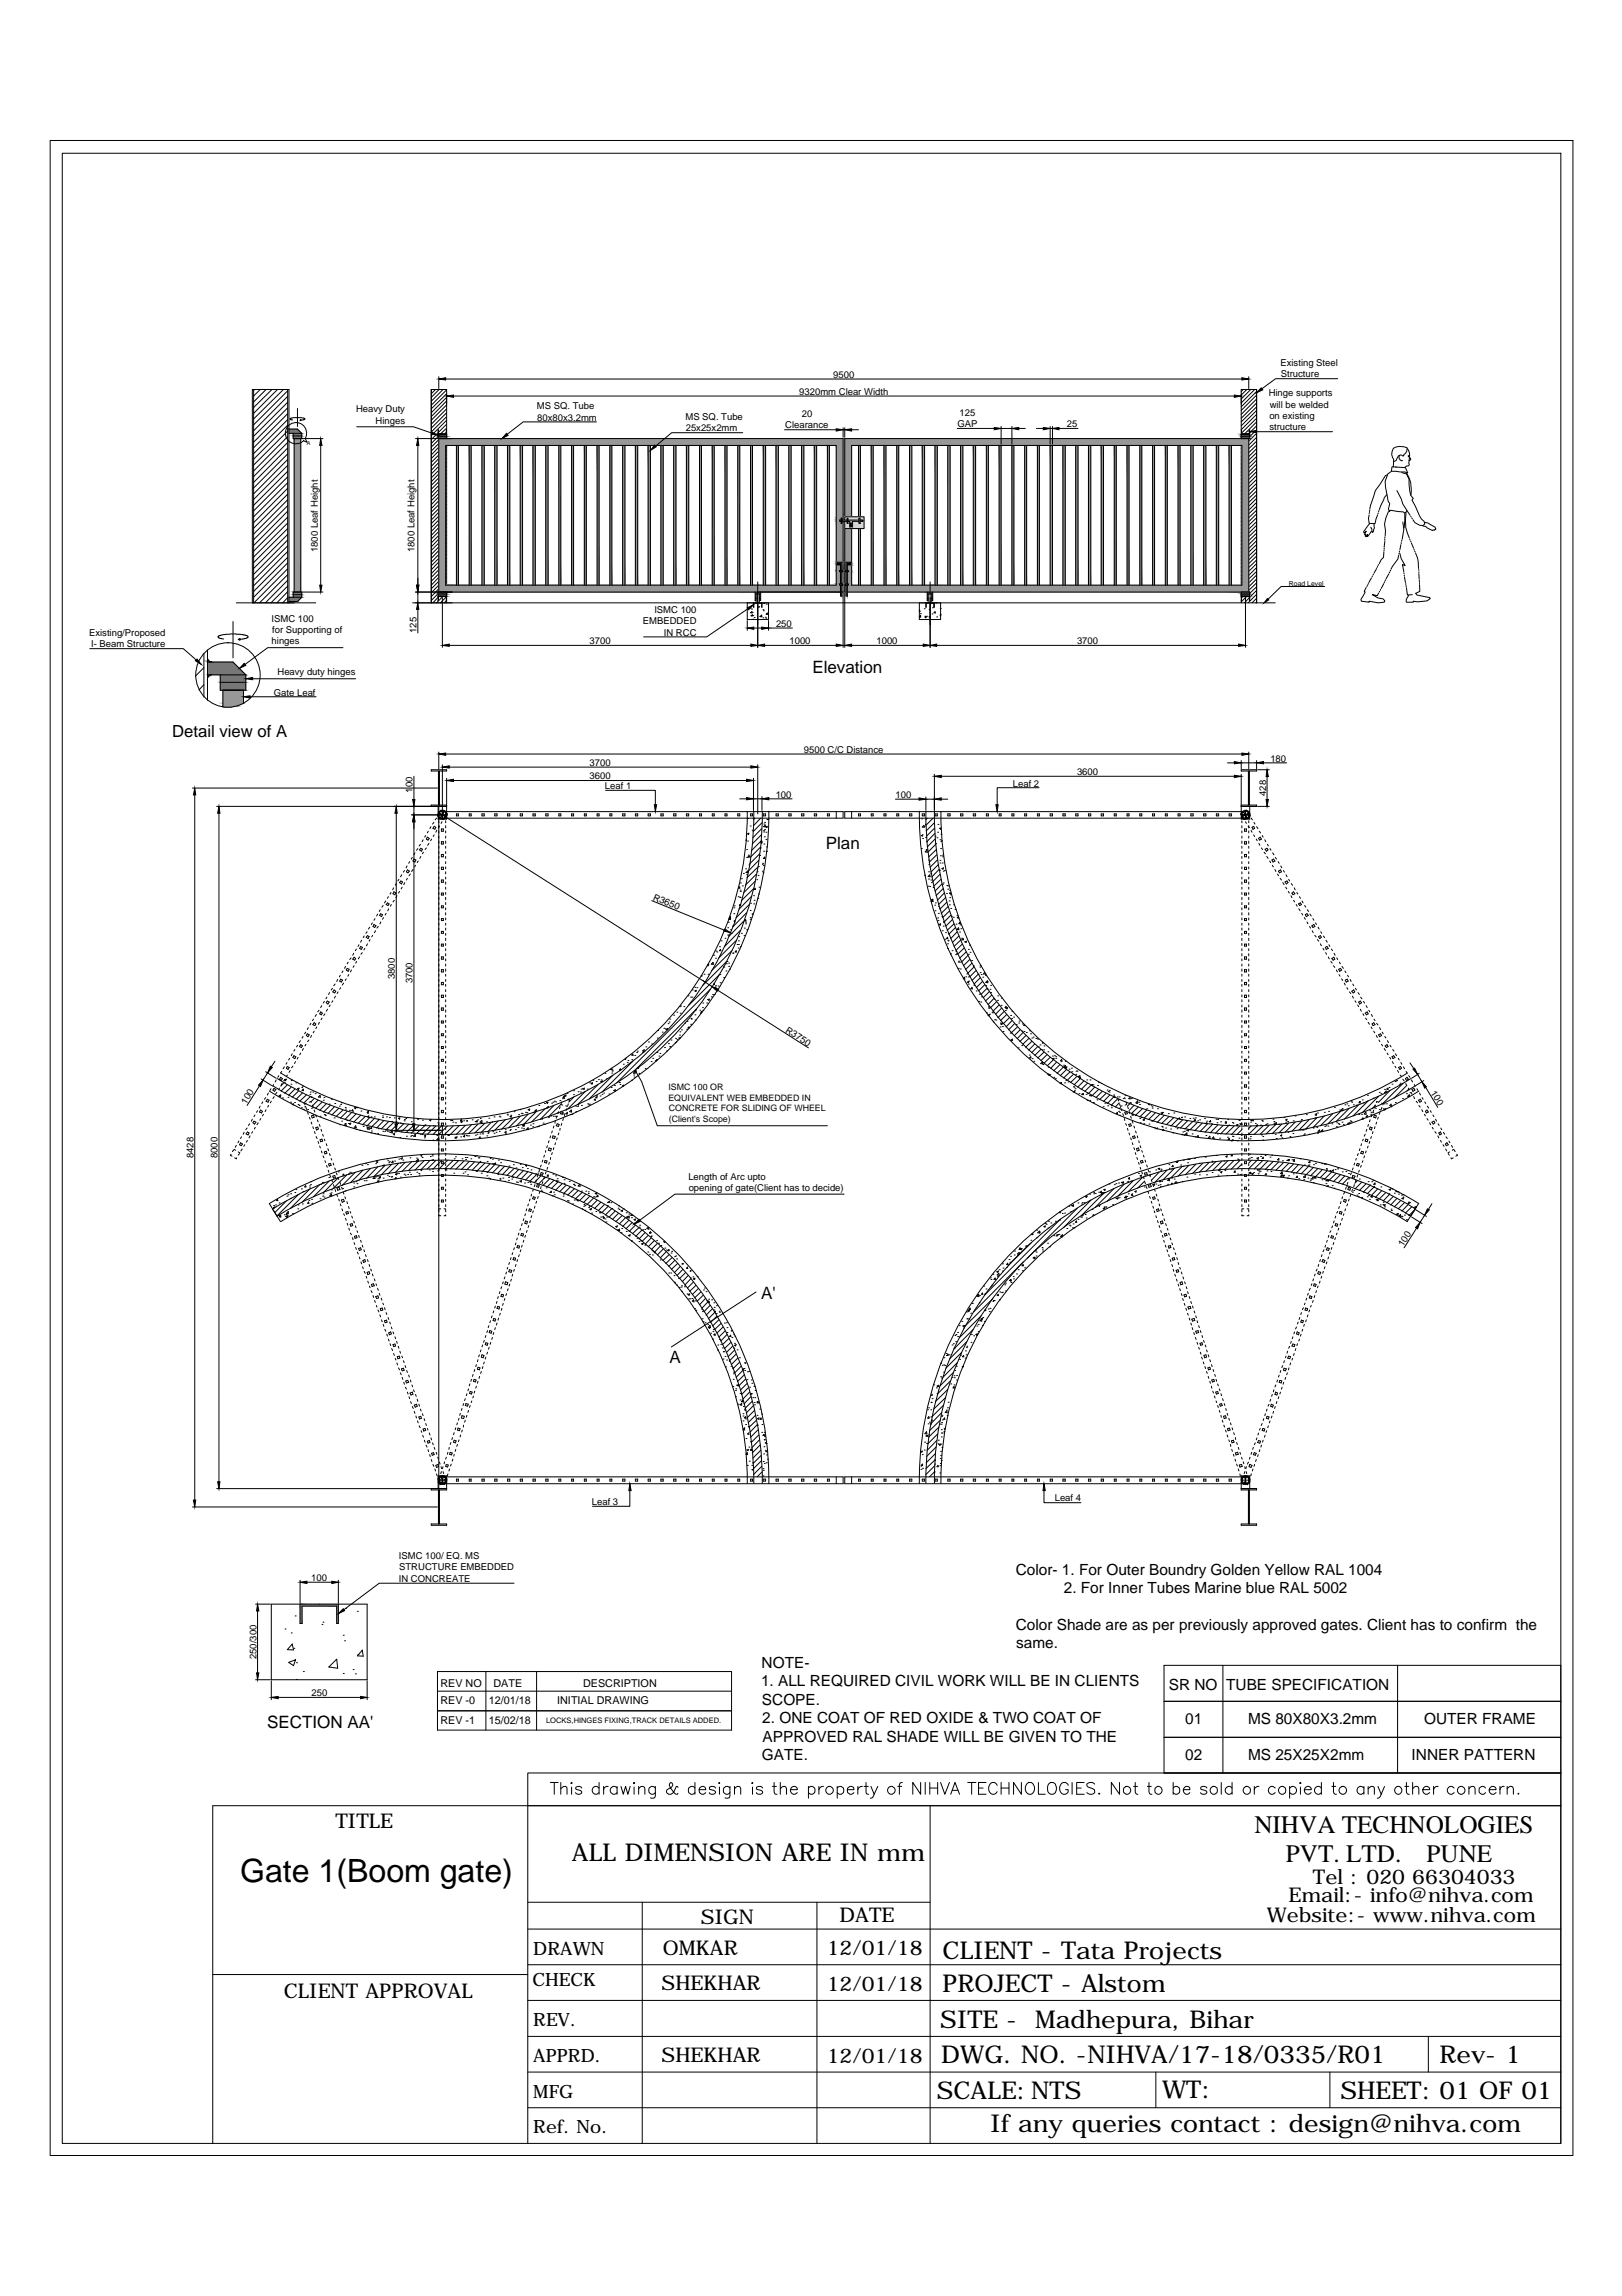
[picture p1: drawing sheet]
<svg xmlns="http://www.w3.org/2000/svg" width="210mm" height="297mm" viewBox="0 0 210 297" stroke-linecap="round" stroke-linejoin="round" font-family="sans-serif">
<defs><g id="words">
<text font-size="4.1" x="31.1" y="243.5">Gate 1(Boom gate)</text>
<g font-size="3.3">
<text x="162.3" y="237.2">NIHVA TECHNOLOGIES</text>
<text x="166.4" y="240.9">PVT. LTD.</text>
<text x="184.6" y="240.9">PUNE</text>
</g>
<g font-size="3.2">
<text x="74" y="240.8">ALL DIMENSION ARE IN mm</text>
<text x="122" y="253.4">CLIENT - Tata Projects</text>
<text x="122" y="257.7">PROJECT - Alstom</text>
<text x="121.7" y="262.3">SITE -</text>
<text x="133.9" y="262.3">Madhepura, Bihar</text>
<text x="121.8" y="266.9">DWG. NO. -NIHVA/17-18/0335/R01</text>
<text x="186.3" y="266.8">Rev- 1</text>
<text x="121.2" y="271.5">SCALE:NTS</text>
<text x="128.2" y="275.8">If any queries contact : design@nihva.com</text>
<text x="150.4" y="271.5">WT:</text>
<text x="173.5" y="271.5">SHEET: 01 OF 01</text>
</g>
<g font-size="2.6">
<text x="43.4" y="236.4">TITLE</text>
<text x="169.9" y="243.8">Tel : 020 66304033</text>
<text x="90.7" y="248.9">SIGN</text>
<text x="108.6" y="248.7">DATE</text>
<text x="163.9" y="248.7">Website:- www.nihva.com</text>
<text x="166.8" y="246.1">Email:- info@nihva.com</text>
<text x="85.6" y="257.5">SHEKHAR</text>
<text x="85.8" y="253">OMKAR</text>
<text x="107" y="253">12/01/18</text>
<text x="107" y="257.6">12/01/18</text>
<text x="36.7" y="258.5">CLIENT APPROVAL</text>
<text x="85.6" y="266.7">SHEKHAR</text>
<text x="107" y="266.8">12/01/18</text>
</g>
<g font-size="2.4">
<text x="68.9" y="256.9">CHECK</text>
<text x="69" y="252.9">DRAWN</text>
<text x="69" y="262.1">REV.</text>
<text x="69" y="266.7">APPRD.</text>
<text x="69" y="271.4">MFG</text>
<text x="69" y="276">Ref. No.</text>
</g>
<g font-size="2.2">
<text x="105.1" y="87">Elevation</text>
<text x="22.3" y="95.3">Detail view of A</text>
<text x="106.9" y="109.9">Plan</text>
<text x="98.5" y="168">A'</text>
<text x="86.6" y="176.3">A</text>
<text x="34.6" y="223.5">SECTION AA'</text>
</g>
<g font-size="2">
<text x="131.5" y="203.7">Color- 1. For Outer Boundry Golden Yellow RAL 1004</text>
<text x="137.7" y="206.1">2. For Inner Tubes Marine blue RAL 5002</text>
<text x="98.6" y="215.7">NOTE-</text>
<text x="131.5" y="210.9">Color Shade are as per previously approved gates. Client has to confirm the</text>
<text x="131.5" y="213.2">same.</text>
<text x="98.5" y="218.2">1. ALL REQUIRED CIVIL WORK WILL BE IN CLIENTS</text>
<text x="98.6" y="220.5">SCOPE.</text>
<text x="151.3" y="218.6">SR NO</text>
<text x="158.7" y="218.6">TUBE SPECIFICATION</text>
<text x="98.6" y="227.7">GATE.</text>
<text x="98.7" y="222.9">2. ONE COAT OF RED OXIDE &amp; TWO COAT OF</text>
<text x="98.7" y="225.3">APPROVED RAL SHADE WILL BE GIVEN TO THE</text>
<text x="153.4" y="223">01</text>
<text x="153.4" y="227.7">02</text>
<text x="161.5" y="223">MS 80X80X3.2mm</text>
<text x="161.5" y="227.7">MS 25X25X2mm</text>
<text x="182.7" y="227.7">INNER PATTERN</text>
<text x="184.3" y="223">OUTER FRAME</text>
</g>
<g font-size="1.4">
<text x="57" y="218.2">REV NO</text>
<text x="57" y="220.4">REV -0</text>
<text x="63.3" y="220.4">12/01/18</text>
<text x="63.9" y="218.2">DATE</text>
<text x="72.1" y="220.4">INITIAL DRAWING</text>
<text x="75.5" y="218.2">DESCRIPTION</text>
<text x="57" y="223">REV -1</text>
<text x="63.3" y="223">15/02/18</text>
</g>
<g font-size="1.2">
<text x="165.7" y="47.3">Existing Steel</text>
<text x="46.1" y="53.3">Heavy Duty</text>
<text x="69.5" y="53">MS SQ. Tube</text>
<text x="103.4" y="51.1">9320mm Clear Width</text>
<text x="103.8" y="53.9">20</text>
<text x="107.8" y="48.9">9500</text>
<text x="124.2" y="53.8">125</text>
<text x="164.2" y="51.3">Hinge supports</text>
<text x="164.3" y="52.8">will be welded</text>
<text x="165.7" y="48.8">Structure</text>
<text x="48.6" y="54.8">Hinges</text>
<text x="69.5" y="54.4">80x80x3.2mm</text>
<text x="88.7" y="54.3">MS SQ. Tube</text>
<text x="88.7" y="55.8">25x25x2mm</text>
<text x="101.6" y="55.4">Clearance</text>
<text x="123.9" y="55.3">GAP</text>
<text x="138.1" y="55.3">25</text>
<text x="164.3" y="54.2">on existing</text>
<text x="164.3" y="55.7">structure</text>
<text x="41.1" y="71.4" transform="rotate(-90 41.1 71.4)">1800 Leaf Height</text>
<text x="53.7" y="71.4" transform="rotate(-90 53.7 71.4)">1800 Leaf Height</text>
<text x="11.5" y="82.3">Existing/Proposed</text>
<text x="11.8" y="83.7">I- Beam Structure</text>
<text x="35.2" y="80.4">ISMC 100</text>
<text x="35.2" y="83.4">hinges</text>
<text x="35.2" y="81.9">for Supporting of</text>
<text x="53.9" y="81.9" transform="rotate(-90 53.9 81.9)">125</text>
<text x="76.3" y="83.3">3700</text>
<text x="83.2" y="80.7">EMBEDDED</text>
<text x="84.7" y="79.3">ISMC 100</text>
<text x="85.9" y="82.3">IN RCC</text>
<text x="100.4" y="81.1">250</text>
<text x="102.2" y="83.3">1000</text>
<text x="113.4" y="83.3">1000</text>
<text x="139.4" y="83.3">3700</text>
<text x="35.9" y="87.4">Heavy duty hinges</text>
<text x="35.4" y="90">Gate Leaf</text>
<text x="76.3" y="100.8">3600</text>
<text x="76.3" y="99.1">3700</text>
<text x="104" y="97.4">9500 C/C Distance</text>
<text x="131.1" y="101.8">Leaf 2</text>
<text x="139.4" y="100.3">3600</text>
<text x="164.4" y="98.5">180</text>
<text x="53.4" y="102.5" transform="rotate(-90 53.4 102.5)">100</text>
<text x="78.3" y="102.1">Leaf 1</text>
<text x="100.4" y="103.2">100</text>
<text x="115.9" y="103.2">100</text>
<text x="163.8" y="103" transform="rotate(-90 163.8 103)">428</text>
<text x="84.4" y="116.4" transform="rotate(22 84.4 116.4)">R3650</text>
<text x="51.1" y="126.7" transform="rotate(-90 51.1 126.7)">3800</text>
<text x="53.4" y="127.2" transform="rotate(-90 53.4 127.2)">3700</text>
<text x="101.6" y="133.4" transform="rotate(33 101.6 133.4)">R3750</text>
<text x="31.8" y="142.9" transform="rotate(-58 31.8 142.9)">100</text>
<text x="185.1" y="141.4" transform="rotate(58 185.1 141.4)">100</text>
<text x="25" y="149.8" transform="rotate(-90 25 149.8)">8428</text>
<text x="28.2" y="149.8" transform="rotate(-90 28.2 149.8)">8000</text>
<text x="89.1" y="152.6">Length of Arc upto</text>
<text x="89.1" y="154.1">opening of gate(Client has to decide)</text>
<text x="181.6" y="161.3" transform="rotate(-58 181.6 161.3)">100</text>
<text x="76.6" y="194.7">Leaf 3</text>
<text x="136.5" y="194.2">Leaf 4</text>
<text x="51.6" y="201.7">ISMC 100/ EQ. MS</text>
<text x="51.7" y="203.2">STRUCTURE EMBEDDED</text>
<text x="40.3" y="204.6">100</text>
<text x="51.6" y="204.7">IN CONCREATE</text>
<text x="33.2" y="214.6" transform="rotate(-90 33.2 214.6)">250/300</text>
<text x="40.3" y="219.5">250</text>
</g>
<g font-size="1.1">
<text x="86.5" y="141">ISMC 100 OR</text>
<text x="86.5" y="142.4">EQUIVALENT WEB EMBEDDED IN</text>
<text x="86.5" y="143.8">CONCRETE FOR SLIDING OF WHEEL</text>
<text x="86.5" y="145.2">(Client's Scope)</text>
</g>
<text font-size="1" x="70.7" y="222.9">LOCKS,HINGES FIXING,TRACK DETAILS ADDED.</text>
<text font-size=".9" x="166.8" y="75.7">Road Level</text>
<text font-size=".7" x="39.7" y="57.5">A</text>
</g></defs>
<!-- layer: 0 -->
<g fill="none" stroke="#000" stroke-width=".13">
<path d="M6.5 18.2h197.1v260.7h-197.1zM8.1 19.8h193.9v257.5h-193.9zM32.8 50.4v27.6M32.9 50.4l-.1 .1M33.7 50.4l-.9 .8M34.4 50.4l-1.6 1.6M35.2 50.4l-2.4 2.3M35.9 50.4l-3.1 3.1M36.7 50.4l-3.9 3.8M37.2 50.6l-4.4 4.4M37.2 51.3l-4.4 4.4M37.2 52l-4.4 4.4"/>
<path d="M37.2 52.8l-4.4 4.4M37.2 53.5l-4.4 4.4M37.2 54.3l-4.4 4.4M37.2 55l-4.4 4.4M37.2 55.8l-4.4 4.4M37.2 56.5l-4.4 4.4M37.2 57.2l-4.4 4.5M37.2 58l-4.4 4.4M37.2 58.7l-4.4 4.4M37.2 59.5l-4.4 4.4M37.2 50.4v27.6M37.4 56.1h1.6"/>
<path d="M37.4 55.5h1.1l.5 .6M37.9 54.3h-.3l-.1-.1 .4-.2h1.1l.5 .2-.2 .1-.4 .1M37.9 56.1v.6h1.1v-.6M37.9 56.4h1.1M38.1 56.7v19.9M38.5 52.8v2.4M38.9 54.3v.1h-.1zM38.9 56.7v19.9M39.1 56.7h2.7M39.5 56.7l.2 .5-.4-.2M39.5 56.7a1.38 1.38 0 0 0-1.1-2 1.38 1.38 0 0 0-1.4 1.9 1.38 1.38 0 0 0 2.3 .4M41.5 57.6v18.1"/>
<path d="M46.2 55.2h7.3l2.4 .8M53.8 56.7h55.3v10.6M54.1 57.6v18.1M55.9 50.4h-.1M56.4 50.4l-.6 .5M56.7 56l-.9 .9M56.7 56.5l-.9 .9M56.7 56.2h1.1M56.7 56.4h1.1M56.8 48.7v1.6M56.8 56.7v19.9M56.8 56.9l-1 .9"/>
<path d="M56.8 57.4l-1 .9M56.8 57.8l-1 1.1M56.8 58.3l-1 1M56.8 58.9l-1 .9M56.8 59.3l-1 1M56.8 59.8l-1 1M56.8 50.4l-1 1M57.3 50.4l-1.5 1.5M57.7 57.6h50.5v18.1h-50.5zM57.7 49h103M57.8 51.9l-2 2M57.8 52.4l-2 2"/>
<path d="M57.8 52.9l-2 2M57.8 53.4l-2 2M57.8 53.9l-2 2M57.8 54.4l-2 2M57.8 54.9l-1.1 1M57.8 55.4l-.8 .7M57.8 55.9l-.3 .2M57.8 56.7v-6.3h-2v27.6M57.8 57.6v18.1M57.8 55.6v.5h-1.1v-.5v1.1M57.8 50.4l-2 2M57.8 50.9l-2 2"/>
<path d="M57.8 51.4l-2 2M57.8 57.8l-.1 .2M57.8 59.3l-.1 .2M57.8 59.8l-.1 .2M57.8 58.3l-.1 .2M57.8 58.9h-.1M58.7 51.2h101M59.1 57.6v18.1M59.3 57.6v18.1M60.7 57.6v18.1M61 57.6v18.1M62.4 57.6v18.1"/>
<path d="M62.7 57.6v18.1M64 57.6v18.1M64.3 57.6v18.1M65.7 57.6v18.1M66 57.6v18.1M67.3 57.6v18.1M67.6 57.6v18.1M69 57.6v18.1M69.3 57.6v18.1M70.6 57.6v18.1M70.9 57.6v18.1M72.3 57.6v18.1"/>
<path d="M72.6 57.6v18.1M74 57.6v18.1M74.2 57.6v18.1M75.6 57.6v18.1M75.9 57.6v18.1M77.2 54.6h-9.5l-2.1 1.6M77.3 57.6v18.1M77.5 57.6v18.1M78.9 57.6v18.1M79.2 57.6v18.1M80.6 57.6v18.1M80.9 57.6v18.1"/>
<path d="M82.2 57.6v18.1M82.5 57.6v18.1M83.9 57.6v18.1M84.2 57.6v18.1M85.5 57.6v18.1M85.8 57.6v18.1M87.2 57.6v18.1M87.5 57.6v18.1M88.8 57.6v18.1M89.1 57.6v18.1M90.5 57.6v18.1M90.8 57.6v18.1"/>
<path d="M92.2 57.6v18.1M92.4 57.6v18.1M93.8 57.6v18.1M94.1 57.6v18.1M95.5 57.6v18.1M95.7 57.6v18.1M96.1 56h-9.2l-2 1.7M97.1 57.6v18.1M97.4 57.6v18.1M98.8 57.6v18.1M99.1 57.6v18.1M100.4 57.6v18.1"/>
<path d="M100.7 57.6v18.1M101.5 55.6h6.7M102.1 57.6v18.1M102.4 57.6v18.1M103.7 57.6v18.1M104 57.6v18.1M105.4 57.6v18.1M105.7 57.6v18.1M107.1 57.6v18.1M107.3 57.6v18.1M109.1 55.3v1.3M109.1 55.6h.2"/>
<path d="M109.3 55.3v1.3M110.2 55.6h.9M111.1 57.6v9.3M111.4 57.6v9.3M112.7 57.6v18.1M113 57.6v18.1M114.4 57.6v18.1M114.7 57.6v18.1M116 57.6v18.1M116.3 57.6v18.1M117.7 57.6v18.1M118 57.6v18.1"/>
<path d="M119.4 57.6v18.1M119.6 57.6v18.1M121 57.6v18.1M121.3 57.6v18.1M122.7 57.6v18.1M123 57.6v18.1M123.9 55.4h4.8M124.3 57.6v18.1M124.6 57.6v18.1M126 57.6v18.1M126.3 57.6v18.1M127.6 57.6v18.1"/>
<path d="M127.9 57.6v18.1M129.3 57.6v18.1M129.6 55.2v2.3M129.6 57.6v18.1M129.6 55.4h1.4M131 55.2v2.3M131 57.6v18.1M131.2 57.6v18.1M131.8 55.4h.9M132.6 57.6v18.1M132.9 57.6v18.1M134.1 55.4h.9"/>
<path d="M134.3 57.6v18.1M134.5 57.6v18.1M135.9 55.2v2.3M135.9 57.6v18.1M135.9 55.4h.3M136.2 55.2v2.3M136.2 57.6v18.1M137 55.4h2.5M137.6 57.6v18.1M137.9 57.6v18.1M139.2 57.6v18.1M139.5 57.6v18.1"/>
<path d="M140.9 57.6v18.1M141.2 57.6v18.1M142.5 57.6v18.1M142.8 57.6v18.1M144.2 57.6v18.1M144.5 57.6v18.1M145.9 57.6v18.1M146.1 57.6v18.1M147.5 57.6v18.1M147.8 57.6v18.1M149.2 57.6v18.1M149.4 57.6v18.1"/>
<path d="M150.8 57.6v18.1M151.1 57.6v18.1M152.5 57.6v18.1M152.7 57.6v18.1M154.1 57.6v18.1M154.4 57.6v18.1M155.8 57.6v18.1M156.1 57.6v18.1M157.4 57.6v18.1M157.7 57.6v18.1M159.1 57.6v18.1M159.4 57.6v18.1"/>
<path d="M160.6 55.6l.1 .5h1v-.5v1.1h-52.4v10.6v-.4h2.5v1.5h-2.5v-.9v9.1h52.4v1.1v-.5h-1l-.1 .5M160.6 56.7v-6.3h2v27.6M160.6 57.6v18.1M160.6 56.2h1.1M160.6 56.4h1.1M160.7 60h-.1M160.7 58l-.1 .1M160.7 58.4l-.1 .2M160.7 58.9l-.1 .2M160.7 59.5h-.1M160.9 50.4l-.3 .2M161.3 50.4l-.7 .7"/>
<path d="M161.6 48.7v1.6M161.6 56.7v19.9M161.7 56l-.1 .1M161.9 50.4l-1.3 1.2M162.4 50.4l-1.8 1.7M162.6 55.9h9.8M162.6 58.1l-1 1M162.6 55.6l-.9 .9M162.6 50.6l-2 2M162.6 51.1l-2 2M162.6 51.6l-2 2M162.6 52.1l-2 2"/>
<path d="M162.6 52.6l-2 2M162.6 53.1l-2 2M162.6 53.6l-2 2M162.6 54.1l-1.9 1.9M162.6 54.6l-1.5 1.5M162.6 55.1l-.9 .9M162.6 56.1l-1 1M162.6 56.6l-1 1M162.6 57.1l-1 1M162.6 57.6l-1 1M162.6 58.6l-1 .9M162.6 59.1l-1 .9"/>
<path d="M162.6 59.5l-1 1.1M173.1 49h-8l-1.8 1.3M181 58.9l-.3 .6-.3 .2M181.4 58.9h-.3a.43 .43 0 0 0 0 .5 .43 .43 0 0 0 .4 .2M182.1 58.1l-.1 .3-.3 .4v.2l-.2-.1M182.3 59a.79 .79 0 0 1 0 .9l.1 .2-.1 .2h-.3l-.2 .2M182.3 59.6l.3-.1-.3-.5a1.12 1.12 0 0 0-.2-1.1 1.9 1.9 0 0 0-1.8 .1 1.14 1.14 0 0 0 .1 1.4l-.1 1M182.3 58.9l-.1 .1M30.6 78h10.3M32.7 78v-27.6h4.7v27.6M37.2 60.2l-4.4 4.4M37.2 61l-4.4 4.4"/>
<path d="M37.2 61.7l-4.4 4.4M37.2 62.5l-4.4 4.4M37.2 63.2l-4.4 4.4M37.2 63.9l-4.4 4.4M37.2 64.7l-4.4 4.4M37.2 65.4l-4.4 4.4M37.2 66.1l-4.4 4.5M37.2 66.9l-4.4 4.4M37.2 67.7l-4.4 4.4M37.2 68.4l-4.4 4.4M37.2 69.1l-4.4 4.4M37.2 69.9l-4.4 4.4"/>
<path d="M37.2 70.6l-4.4 4.4M37.2 71.3l-4.4 4.5M37.2 72.1l-4.4 4.4M37.2 72.8l-4.4 4.5M37.2 73.6l-4.3 4.4M37.2 74.4l-3.6 3.6M37.2 75.1l-2.9 2.9M37.2 75.8l-2.1 2.2M37.2 76.6l-1.4 1.4M37.2 77.3l-.6 .7M37.4 77.3h1.6M37.9 77.3v-.7h1.1v.7"/>
<path d="M37.9 76.9h1.1M39 77.3l-.5 .5h-1.1M39.1 76.6h2.7M53.4 78h111.6M54.1 76.6v1.4M54.1 78.8v3.1M56.7 76.6v1.1v-.5h1.1v.5M56.7 76.8l-.9 .9M56.7 77.3l-.7 .7M56.7 77.1h1.1M56.7 76.8h1.1M56.8 60.3l-1 1"/>
<path d="M56.8 60.8l-1 1M56.8 61.3l-1 1M56.8 61.8l-1 1M56.8 62.3l-1 1M56.8 62.8l-1 1M56.8 63.3l-1 1M56.8 63.8l-1 1M56.8 64.3l-1 1M56.8 64.8l-1 1M56.8 65.3l-1 1M56.8 65.8l-1 1M56.8 66.3l-1 1"/>
<path d="M56.8 66.8l-1 .9M56.8 67.3l-1 1M56.8 67.7l-1 1.1M56.8 68.3l-1 1M56.8 68.8l-1 .9M56.8 69.3l-1 .9M56.8 69.7l-1 1.1M56.8 70.2l-1 1M56.8 70.8l-1 .9M56.8 71.2l-1 1M56.8 71.7l-1 1M56.8 72.2l-1 1"/>
<path d="M56.8 72.7l-1 1M56.8 73.2l-1 1M56.8 73.7l-1 1M56.8 74.2l-1 1M56.8 74.7l-1 1M56.8 75.2l-1 1M56.8 75.7l-1 1M56.8 76.2l-1 1M56.8 77.2h-.1M57.2 77.4v6.3M57.3 77.2l-.8 .8M57.8 77.2l-.8 .8"/>
<path d="M57.8 77.7l-.3 .3M57.8 77.7h.1M57.8 76.6v1.4M57.8 61.3l-.1 .1M57.8 62.8l-.1 .1M57.8 64.3l-.1 .1M57.8 64.8l-.1 .1M57.8 66.3l-.1 .1M57.8 67.7l-.1 .2M57.8 68.3l-.1 .1M57.8 69.2l-.1 .2M57.8 69.7l-.1 .2"/>
<path d="M57.8 71.2l-.1 .1M57.8 72.7l-.1 .1M57.8 73.2l-.1 .1M57.8 74.7l-.1 .1M57.8 60.3l-.1 .1M57.8 60.8l-.1 .1M57.8 61.8l-.1 .1M57.8 62.3l-.1 .1M57.8 63.3l-.1 .1M57.8 63.8l-.1 .1M57.8 65.3l-.1 .1M57.8 65.8l-.1 .1"/>
<path d="M57.8 66.8l-.1 .1M57.8 67.3l-.1 .1M57.8 68.8h-.1M57.8 70.2l-.1 .1M57.8 70.8h-.1M57.8 71.7l-.1 .2M57.8 72.2l-.1 .1M57.8 73.7l-.1 .1M57.8 74.2l-.1 .1M57.8 75.2l-.1 .1M96.7 78v2.2h2.8v-2.2M96.8 78.8l-5.3 3.6h-8.2"/>
<path d="M97.1 78.7h.1M97.2 79.6h.2l-.1 .1zM97.3 78.8h.1M97.3 79.3h-.2l.2-.2v.2M97.3 79.2h.1M97.4 78.3h.1M97.4 79.6h.1M97.5 78v.5l.1-.5h1v.5v-.5M97.6 79.9h.1M97.7 76.6v1.1h.1v-1h.6v1v-1.1M97.8 77.4h.1M97.8 77.5h.1"/>
<path d="M97.8 78v-1.2h.5v1.2M98.1 75.3v8.4M98.1 78.5h.1M98.2 78.5h.1M98.3 77.4h.1M98.3 77.5h.1M98.6 79.6v.2h-.2zM98.7 79.9h.1M98.7 78.9h.1M98.8 79h.1M98.8 78.1h.1M99 79.9h.1"/>
<path d="M99.1 80h.1M99.2 79.4h.1M99.2 78.2h.1M99.3 79.3v.2h-.1zM108.3 73h.4v.1h-.4zM108.6 73.8h.5v.2h-.5zM108.6 75.5h.5v.2h-.5zM108.8 73.8v-.9h-.5v-.2h.6v1.1M108.8 74v1.5M108.8 75.7v1.4h.1v-1.4M108.9 67h.1v.7h-.1zM108.9 67.3h-.2v.2h.2"/>
<path d="M108.9 74v1.5M109 67.5h.6M109 67.3h.6M109.1 67.5v9.1h-55.3M109.1 76.7v7M109.3 76.7v7M109.4 73.8h.4v.2h-.4zM109.4 75.5h.4v.2h-.4zM109.5 73.8v-1.1h.6v.2h-.4v.9M109.5 75.7v1.4h.2v-1.4M109.5 74v1.5M109.6 67h.1v.7h-.1z"/>
<path d="M109.7 74v1.5M109.7 73h.4v.1h-.4zM109.7 67.5h.3v.7h.3v-.7h.8M109.7 67.3h1.4M110.1 67.7h.1v.4h-.1zM110.2 66.9v-9.3h50.5v18.1h-50.5v-7.3M111.1 68.4v7.3M111.1 67h.2v.7h-.2zM111.3 67.3h.4v.2h-.4M111.4 68.4v7.3M119 79.8l.1-.2v.3h-.1M119 78v2.2h2.7v-2.2"/>
<path d="M119 79l.1 .1h-.1M119.1 79.4h.1M119.6 78.8h.1M119.7 79.9l.2-.1-.1 .1zM119.7 79.7h.1M119.8 78v.5l.1-.5h.9v.5h.1v-.5M119.9 79.7h.1M120 76.6v1.1h.1v-1h.5v1h.1v-1.1M120.1 77.4h.1M120.1 77.5h.1M120.1 78v-1.2h.5v1.2M120.2 79.8h.1"/>
<path d="M120.2 78.9h.1M120.3 79.8h.1M120.4 75.3v8.4M120.4 78.1h.1M120.6 77.4h.1M120.6 77.5h.1M120.6 79.4h.1M120.7 78.6h.1M120.9 79.3l.1-.2v.2zM121.1 78h.1M121.2 79.8h.1M121.6 79.6h.1"/>
<path d="M121.7 78.7h.1M121.7 79.5h.1M160.6 76.6v1.4M160.6 77.1h1.1M160.6 76.8h1.1M160.7 61.4l-.1 .1M160.7 62.9l-.1 .1M160.7 64.9l-.1 .1M160.7 66.4l-.1 .1M160.7 68.4l-.1 .1M160.7 69.9h-.1M160.7 71.3l-.1 .1"/>
<path d="M160.7 73.3l-.1 .1M160.7 74.8l-.1 .1M160.7 60.4l-.1 .2M160.7 60.9l-.1 .2M160.7 61.9l-.1 .1M160.7 62.4l-.1 .1M160.7 63.4l-.1 .1M160.7 63.9l-.1 .1M160.7 64.4l-.1 .1M160.7 65.4l-.1 .1M160.7 65.9l-.1 .1M160.7 66.9l-.1 .1"/>
<path d="M160.7 67.4l-.1 .1M160.7 67.9l-.1 .1M160.7 68.8l-.1 .2M160.7 69.4l-.1 .1M160.7 70.3l-.1 .2M160.7 70.8l-.1 .2M160.7 71.8l-.1 .1M160.7 72.3l-.1 .1M160.7 72.8l-.1 .1M160.7 73.8l-.1 .1M160.7 74.3l-.1 .1M160.7 75.3l-.1 .1"/>
<path d="M160.8 77.2l-.1 .2M161.2 77.3v6.4M161.3 77.2l-.7 .7M161.7 77.3l-.6 .7M162.6 69.9l-1 1.1M162.6 60l-1 1.1M162.6 60.6l-1 .9M162.6 61l-1 1M162.6 61.5l-1 1M162.6 62l-1 1M162.6 62.5l-1 1M162.6 63l-1 1"/>
<path d="M162.6 63.5l-1 1M162.6 64l-1 1M162.6 64.5l-1 1M162.6 65l-1 1M162.6 65.5l-1 1M162.6 66l-1 1M162.6 66.5l-1 1M162.6 67l-1 1M162.6 67.5l-1 1M162.6 68l-1 1M162.6 68.5l-1 .9M162.6 69l-1 .9"/>
<path d="M162.6 69.4l-1 1.1M162.6 70.5l-1 .9M162.6 71l-1 .9M162.6 71.4l-1 1M162.6 71.9l-1 1M162.6 72.4l-1 1M162.6 72.9l-1 1M162.6 73.4l-1 1M162.6 73.9l-1 1M162.6 74.4l-1 1M162.6 74.9l-1 1M162.6 75.4l-1 1"/>
<path d="M162.6 75.9l-.9 .9M162.6 76.4l-.9 .9M162.6 76.9l-1.1 1.1M162.6 77.4l-.6 .6M162.6 77.9l-.1 .1M171.4 75.9h-5.6l-1.7 1.6M176.8 76l-.3 .5 .2 .1-.6 .9 .1 .3 1 .1v-.1l1.2 .2 .7-.1 .1-.2-.2-.2-.7-.1-.7-.5 .6 .2 .2-.4M177 75.7l-.1 .2M177.1 75.5l-.1 .1M177.2 66.6l-.1 .5 .1 .6h.7l.4-1.1M177.2 67.7l-.7 1.1 .1 .1 .2-.2-.2 .4h.2l-.1 .3h.1l.2-.3-.1 .3h.1l.5-.7 .1 .2 .3-.6-.1-.5M177.2 66.3v.1"/>
<path d="M177.3 66l-.1 .2M177.4 68.2l.2 .4M177.5 74.8l-.4 .6M177.6 74.5v.1M177.7 74.3v.1M178.2 73.5l-.4 .6M178.3 73.3l-.1 .1M178.4 66.4l-.1 .1M178.4 73l-.1 .2M178.4 66.1v.1M178.5 76.5v.1M178.7 76.3l-.1 .1"/>
<path d="M179.1 71.4l-.1 .7-.3 .3-.2 .5M179.1 75.5l-.4 .6M179.1 70.9v.1M179.1 71.1v.2M179.2 69.5v.1M179.2 69.7v.2M179.2 70l-.1 .8M179.2 75.2l-.1 .2M179.3 75v.1M179.5 64l-.4 .4-.6 1.5M179.5 61.4l-.2 .1-1.3 2-.7 2.4M179.7 66.2l-.4 .8-.1 .8 .1 .8v.8"/>
<path d="M179.7 74.3l-.3 .6M179.8 74v.1M180 73.8l-.1 .1M180 61l-.4 .3-.3 .9v.8l.3 1.8 .2 .4-.1 .6 .1 .4 .1-.2 1.7 .2 .2 .2 .2-.3M180.1 60.4l1.8 .1 .3 .7-.4-.1-1.7-.1zM180.8 63.5l.5 1 .2 .7 1 1.4M181 71.9l-.1 .4-.9 1.3M181.1 71.6l-.1 .1M181.1 71.3v.1M181.2 71.6l.1 .7 .5 .9-.3-.2 .2 1M181.3 70.5l-.1 .6M181.3 70.2v.1"/>
<path d="M181.4 61.1l.6 .2 .3 .7v.7l.3 1.4 .3 .4-.2 .2 1 2 .3 .5 .3 .3 .1 .3-.3 .2h-.4l-.6-.4-.2-.4M181.4 69.9v.1M181.5 67.5l.2 1-.2 1.3M181.7 74.1v.1M181.7 74.4l.1 .1M181.8 74.6l.1 .8M181.8 66.4l-.1 1.9M181.9 75.5v.1M182 66.3a4.8 4.8 0 0 0 .4 3.3M182 75.7v.2M182 76l.1 1 .7-.1M182 61.1a3.9 3.9 0 0 1 .6 2.9"/>
<path d="M182.4 69.7l.1 .2M182.6 66.8v.1M182.6 70v.1M182.6 70.2l.3 .7M182.7 67l.1 .1M183 71v.2M183.1 71.3v.1M183.2 71.6l.2 .6 .2 1.3M183.6 73.7v.1M183.6 74v.1M183.6 74.2l.1 .7M183.7 75.1v.1"/>
<path d="M183.7 75.6v.9l-.5 .3 .2 .2 1.6 .3 .1 .1-.4 .3-1.3 .2-.5-.1v.1h-.9v-.2l.3-.7M183.7 75.4v.1M184.4 67.6l.4 .1 .9 .5 .1 .2-.2 .2h-.1h-.1l-.6-.3-.3-.2-.3-.1M11.6 83.9h12.1l1.7 1.5M26.4 86.4l-1.1 1.1M26.4 88.6l-.6 .7M26.4 84.5v5.7M26.9 84.1v6.5M26.9 87.3h4.9M26.9 85.7h3.3l1.6 1.6M26.9 85.2l.3 .4 .2 .1M27.4 87.3h-.2l-.3 .4"/>
<path d="M28.5 87.3v2h3.3v-2M28.5 88.3h3.3M28.8 89.3v2.2M28.9 82.7l-.4-.1a.18 .18 0 0 1-.2-.1 .18 .18 0 0 1 .1-.3l1.4-.2 1.3 .1 .6 .1a.27 .27 0 0 1 .3 0 .27 .27 0 0 1 .1 .3l-1.1 .2M30.2 80.4v4.7M30.8 82.7l.2-.1v.2zM31.5 89.3v1.7M32.4 90.1h8.5M32.7 87.8h13.3M44.4 83.8h-9.8l-2.9 2.2M55.8 99.6h2v.2h-2zM56.7 99.8v4.4"/>
<path d="M56.8 97.3v2.2M56.8 99.8v4.4M56.9 99.8v4.4M57.2 98.9v6.9M57.7 97.6h103M58.1 83.5h39.1M58.1 99.2h39.1M96.7 80.3v1.2M97.4 80.1h.1M97.6 81.3h1M98.1 98.9v6.4M98.9 83.5h9.3"/>
<path d="M99.5 80.3v1.2M99.5 81.3h3M110.2 83.5h9.3M121.2 83.5h39.1M158.8 98.7h.9M160.6 99.6h2v.2h-2zM160.6 98.4v1.1M160.6 98.7h2M161.6 99.8v4.4M161.6 97.3v2.2M161.7 99.8v4.4M162.6 98.4v1.1"/>
<path d="M162.7 99.6h1.6M163.5 98.7h3M24.9 102h31.7M25.2 102.8v91.3M28 104.3h29.8M28.3 105.2v86.5M47.9 119.9l-.2 .3M48.2 119.4l-.1 .2M48.4 119.6l.3 .2-.2 .2-.2-.1zM48.5 118.8l-.1 .3M48.9 118.3l-.2 .2M49 119.9l-.2 .2"/>
<path d="M49.2 117.7l-.1 .2M49.2 118.2l.3 .1-.1 .3-.3-.2zM49.3 119.3l-.1 .2M49.6 117.2l-.2 .2M49.6 118.7l-.1 .2M49.9 116.6l-.1 .2M50 118.2l-.2 .2M50.1 116.8l.2 .1-.1 .3-.2-.2zM50.3 116l-.2 .2M50.3 117.6l-.1 .2M50.6 115.5l-.1 .2M50.6 117l-.1 .2"/>
<path d="M50.9 114.9l-.1 .2M51 115.4l.2 .1-.1 .3-.2-.2zM51 116.5l-.1 .2M51.3 114.3l-.1 .2M51.3 105.2v40.2M51.4 115.9l-.2 .2M51.6 113.8l-.1 .2M51.7 115.3l-.1 .2M51.9 114l.2 .1-.1 .3-.3-.2zM52 113.2l-.2 .2M52 114.8l-.1 .2M52.3 112.6l-.1 .2"/>
<path d="M52.4 114.2l-.1 .2M52.7 112l-.2 .3M52.7 112.5l.3 .2-.2 .2-.2-.1zM52.7 113.6l-.1 .2M53 111.5l-.1 .2M53.1 113.1l-.2 .2M53.3 105.4h4.4M53.4 110.9l-.2 .2M53.4 112.5l-.1 .2M53.6 111.1l.2 .2-.1 .2-.3-.1zM53.6 100.4v3M53.6 104.3v1.1"/>
<path d="M53.6 106.3v39.1M53.7 110.3l-.1 .3M53.8 111.9l-.1 .3M54.1 109.8l-.2 .2M54.1 111.4l-.1 .2M54.4 109.2l-.2 .2M54.5 109.7l.2 .2-.2 .2-.2-.1zM54.5 110.8l-.2 .3M54.8 108.6l-.2 .3M54.8 110.3l-.1 .2M55.1 108.1l-.1 .2M55.2 109.7l-.2 .2"/>
<path d="M55.3 108.3l.3 .2-.2 .2-.2-.1zM55.4 107.5l-.1 .3M55.5 109.1l-.2 .3M55.8 106.9l-.2 .3M55.9 108.6l-.2 .2M56.1 106.4l-.1 .2M56.2 106.9l.2 .1-.1 .3-.3-.1zM56.2 108l-.1 .2M56.5 105.8l-.2 .3M56.5 107.4l-.1 .3M56.8 104.3v88.3M56.8 105h52.3v.8h-52.3"/>
<path d="M56.8 105.3l-.1 .2M56.9 106.9l-.2 .2M56.9 105.2l.7 .4M57.1 104.8l-.1 .1M57.1 104.8l.2 .2M57.1 104.8l-.5 .8 .8 .4 .4-.7M57.1 107.2h.3v.3h-.3zM57.1 108.9h.3v.3h-.3zM57.1 110.5h.3v.3h-.3zM57.1 112.2h.3v.3h-.3zM57.1 113.8h.3v.3h-.3zM57.1 115.5h.3v.3h-.3z"/>
<path d="M57.1 117.2h.3v.2h-.3zM57.1 118.8h.3v.3h-.3zM57.2 106.3l-.1 .2M57.2 105.4l35 22.2M57.5 105l-.5 .8M57.6 105.7l-.2 .3M57.6 105.2l.2 .1M57.7 105v.8M57.7 106.2v.2M57.7 106.8v.3M57.7 107.5v.3M57.7 108.2v.2"/>
<path d="M57.7 108.8v.3M57.7 109.5v.2M57.7 110.2v.2M57.7 110.8v.3M57.7 111.5v.2M57.7 112.2v.2M57.7 112.8v.2M57.7 113.5v.2M57.7 114.1v.3M57.7 114.8v.2M57.7 115.5v.2M57.7 116.1v.3"/>
<path d="M57.7 116.8v.2M57.7 117.4v.3M57.7 118.1v.3M57.7 118.8v.2M57.7 119.4v.3M57.8 100.7v5.3h-1.1v-1.7M57.8 104.2h-2v.1M57.8 105.3v.1M58.7 101h37.9M59.1 105.3h.2v.3h-.2zM60.7 105.3h.3v.3h-.3zM62.4 105.3h.3v.3h-.3z"/>
<path d="M64 105.3h.3v.3h-.3zM65.7 105.3h.3v.3h-.3zM67.3 105.3h.3v.3h-.3zM69 105.3h.3v.3h-.3zM70.6 105.3h.3v.3h-.3zM72.3 105.3h.3v.3h-.3zM74 105.3h.2v.3h-.2zM75.6 105.3h.3v.3h-.3zM77.3 105.3h.2v.3h-.2zM78.4 102.2h6.4v1.9M78.9 105.3h.3v.3h-.3zM80.6 105.3h.3v.3h-.3z"/>
<path d="M82.2 105.3h.3v.3h-.3zM83.9 105.3h.3v.3h-.3zM84.3 116.5l9.4 3.8M85.5 105.3h.3v.3h-.3zM87.2 105.3h.3v.3h-.3zM88.8 105.3h.3v.3h-.3zM90.5 105.3h.3v.3h-.3zM92.2 105.3h.2v.3h-.2zM93.8 105.3h.3v.3h-.3zM94.2 119.3h.1M94.4 118.7l.1-.1v.2h-.2M94.4 118.9h.1"/>
<path d="M94.5 118.8l-.2 .1 .2 .1v-.2M94.8 119.8h.1M95 118.2h.1M95 117.4h.1M95 117.2h.1M95 119.3h.1M95.1 119.1h-.1l.1 .1M95.5 105.3h.2v.3h-.2zM95.5 116h.1M95.6 114.9l.1-.2v.2zM95.7 117h.1M95.7 116.1h.1"/>
<path d="M95.7 117.1h.1M95.7 103.3h.9M95.8 115.2h.1M95.8 116.1h.1M95.8 117.1h-.1l.1 .1M95.8 114.2h.1M95.8 115.3h.1M95.9 113.7h.1M96.1 114.6h.1M96.2 113h.1M96.2 119.2l-1.9 1.9M96.5 119.3h.1"/>
<path d="M96.5 119.5h.1M96.5 112.4h.1M96.5 119v.1h-.1zM96.5 112.9l.3-.2v.2zM96.6 108.6l-.1 .2M96.6 109.9h.1M96.6 110.9h.1M96.6 113.2h.1M96.6 118.1l-1.8 1.8M96.7 105a39.4 39.4 0 0 1-60.4 33.8M96.7 105.9h.1M96.7 108.8h.1"/>
<path d="M96.7 107.9l.2-.1v.2zM96.8 110.6h.1M96.9 111.9h.1M97 110.9h-.2l.2-.2v.2M97 117l-1.7 1.7M97.1 117.8h.1M97.1 118.7h.1M97.1 118.9h.1M97.1 106.9h.1M97.1 116.9h.1M97.1 105.3h.3v.3h-.3zM97.3 116l-1.7 1.6"/>
<path d="M97.3 107.4h.1M97.5 118.2l-.2 .1h.1M97.5 105.8v.1M97.5 115.9h.1M97.5 115l-1.6 1.5M97.5 100.7v4.1M97.5 103.3h1.1M97.5 105a40.3 40.3 0 0 1-61.6 34.5M97.6 116.9h.1M97.6 116.5h.1M97.7 105.8l-.2 .3M97.7 114.9l.1 .2h-.2z"/>
<path d="M97.7 114l-1.5 1.5M97.9 113.1l-1.5 1.4M97.9 113.8h.1M98 112.8h.1M98.1 116.2h.1M98.1 112.2l-1.4 1.4M98.1 113.3h.1M98.1 112.1h.1M98.1 115.7h.1M98.2 111.3l-1.3 1.4M98.2 114.8h.1M98.3 110.7h.1"/>
<path d="M98.3 110.5l-1.3 1.3M98.4 109.7h.1M98.4 109.6l-1.3 1.3M98.4 105.8l-.9 1M98.5 108.9l.1-.1v.1M98.5 108.9h.1M98.5 108.8l-1.2 1.2M98.5 108l-1.2 1.2M98.6 107.2l-1.2 1.2M98.6 108.9l-.1 .1M98.6 108.9v.2l-.2-.1M98.6 106.4l-1.1 1.2"/>
<path d="M98.6 103.1v1.7M98.6 105a41.4 41.4 0 0 1-63.3 35.5M98.7 112.7h.1M98.7 111.8h.1M98.7 111.7h.1M98.7 112.9h.1M98.8 111.1h.1M98.8 112h.1M98.8 105.3h.3v.3h-.3zM98.8 110.1h.1M98.8 107.6h.1M98.8 107.5h.1"/>
<path d="M98.9 109.2h.1M98.9 106.6h.1M98.9 108.3h.1M98.9 106.4h.1M98.9 107.3h.1M98.9 110.9l.1 .2h-.2zM99 106.7v.3l-.2-.1zM99.1 106.9h.2l-.1 .2zM99.1 108.6h.1M99.1 107.7h.1M99.2 110.1h.1M99.2 110.2h.1"/>
<path d="M99.2 109.6h.1M99.2 106h.1M99.4 106h.1M99.5 104.9a42.2 42.2 0 0 1-64.6 36.3M99.5 103.3h3M100.4 105.3h.3v.3h-.3zM102.1 105.3h.3v.3h-.3zM103.7 105.3h.3v.3h-.3zM105.4 105.3h.3v.3h-.3zM107.1 105.3h.2v.3h-.2zM108.2 105v.8M109.3 105h52.3v.8h-52.3z"/>
<path d="M110.2 105v.8M111.1 105.3h.3v.3h-.3zM112.7 105.3h.3v.3h-.3zM114.4 105.3h.3v.3h-.3zM115.9 103.4h3M116 105.3h.3v.3h-.3zM117.7 105.3h.3v.3h-.3zM119 104.9a42.2 42.2 0 0 0 64.6 36.3M119.2 109.8h.1M119.2 108.1l.2-.1v.2zM119.3 105.9h.1M119.4 105.3h.2v.3h-.2z"/>
<path d="M119.4 107l.2-.2v.2zM119.4 108.5h.1M119.6 106.9h.1M119.7 113.2v.1M119.8 108.3h.1M119.8 106.6v.1M119.8 103.1v1.7M119.8 103.4h1.1M119.8 105a41.4 41.4 0 0 0 63.4 35.5M119.9 109.9h.1M119.9 108.9h.1M119.9 110l.1 .3-.3-.1z"/>
<path d="M120 105.8l-.2 .3M120.1 114.7h.1M120.1 113.4l.2-.2 .1 .2zM120.2 112.8h.1M120.2 113.7h.1M120.2 111.3h.1M120.2 111.9h.1M120.3 114.7h.1M120.5 113.8h.1M120.5 113h.1M120.5 114.2h.1M120.5 116.4l.2-.1v.2z"/>
<path d="M120.7 116.3v.3h-.2zM120.7 114.8h.1M120.7 105.8l-.9 1M120.9 106.4l-1 1.1M120.9 107.2l-1 1M120.9 100.2v4.6M120.9 105a40.3 40.3 0 0 0 61.7 34.5M121 117.1h.1M121 107.8l-1.1 1.1M121 117.8h.1M121 108.2h.1M121 105.3h.3v.3h-.3z"/>
<path d="M121 108.6l-1 1M121 116.8h.1M121.1 109.1h.1M121.1 109.2l-1 1.1M121.1 109.1v.1M121.2 109.9l-1 1M121.2 110.6l-1 1M121.3 108.4h.1M121.3 107.7h.1M121.3 118.8h.1M121.3 111.2l-.9 1M121.4 119.1h.1"/>
<path d="M121.4 106.7h.1M121.4 117.2h.1M121.4 118.2h.1M121.4 111.9l-.9 .9M121.5 112.5l-.9 1M121.5 119.6l.2-.1v.2zM121.6 117.5h.1M121.6 112.6h.1M121.6 111.6h.1M121.6 108.6h.1M121.6 111.3h.1M121.6 113.1l-.9 1"/>
<path d="M121.7 110.7h.1M121.7 109.8h.1M121.8 107.9h.1M121.8 108.9h.1M121.8 113.8l-1 .9M121.8 107.1l-.2 .1 .1 .1 .1-.1M121.8 105a39.4 39.4 0 0 0 60.3 33.8M121.8 103.4h.9M121.8 100.4h37.9M121.8 108.8h.1M121.9 118.6h.1M121.9 114.4l-.9 .9"/>
<path d="M121.9 112.4l.2-.1-.1 .2zM121.9 110.6h.1M121.9 111.6h.1M122 110.8h.1M122 114.4h.1M122.1 114.2h.1M122.1 112.7h.1M122.1 119.8h.1M122.1 114.9l-1 1M122.1 119.2v.1h.1M122.2 115.5l-.9 1M122.2 112.6h.1"/>
<path d="M122.4 116.1l-.9 .9M122.5 115.6h.1M122.5 114.6h.1M122.5 116.7l-.9 .9M122.7 114.6h.1M122.7 115h.1M122.7 105.3h.3v.3h-.3zM122.7 117.3l-.9 .9M122.8 116.6h.1M122.9 117.1h.1M122.9 117.9l-.9 .8M122.9 115.2h.1"/>
<path d="M122.9 116.1h.1M123 115.8h.1M123 117.5h.1M123 118.4l-.8 .9M123 115.5h-.1l.1 .1v-.1M123.1 118.5h.1M123.2 119l-.8 .8M123.4 118.7h.1M123.5 119.5l-.9 .9M123.5 117v.1M123.6 117.7h.1M123.7 119.6h.1"/>
<path d="M123.8 118.5h.1M123.9 118.7l.1 .1 .1-.1M124 118.6l-.1 .1M124.1 119.4h.1M124.2 119.6h.1M124.2 119.3l-.1 .2h.2v-.2M124.3 105.3h.3v.3h-.3zM126 105.3h.3v.3h-.3zM127.6 105.3h.3v.3h-.3zM129.3 105.3h.3v.3h-.3zM131 105.3h.2v.3h-.2zM132.6 105.3h.3v.3h-.3z"/>
<path d="M134.3 105.3h.2v.3h-.2zM134.5 101.9h-5.5v2.2M135.9 105.3h.3v.3h-.3zM137.6 105.3h.3v.3h-.3zM139.2 105.3h.3v.3h-.3zM140.9 105.3h.3v.3h-.3zM142.5 105.3h.3v.3h-.3zM144.2 105.3h.3v.3h-.3zM145.9 105.3h.2v.3h-.2zM147.5 105.3h.3v.3h-.3zM149.2 105.3h.2v.3h-.2zM150.8 105.3h.3v.3h-.3z"/>
<path d="M152.5 105.3h.2v.3h-.2zM154.1 105.3h.3v.3h-.3zM155.8 105.3h.3v.3h-.3zM157.4 105.3h.3v.3h-.3zM159.1 105.3h.3v.3h-.3zM160.6 105.3v.1M160.6 104.2h2v.1h-2M160.6 100.2v5.8h1.1v-1.7M160.7 105.4h.9M160.7 105v.8M160.7 106.2v.2M160.7 106.8v.3"/>
<path d="M160.7 107.5v.3M160.7 108.2v.2M160.7 108.8v.3M160.7 109.5v.2M160.7 110.2v.2M160.7 110.8v.3M160.7 111.5v.2M160.7 112.2v.2M160.7 112.8v.2M160.7 113.5v.2M160.7 114.1v.3M160.7 114.8v.2"/>
<path d="M160.7 115.5v.2M160.7 116.1v.3M160.7 116.8v.2M160.7 117.4v.3M160.7 118.1v.3M160.7 118.8v.2M160.7 119.4v.3M160.8 105.2l-.2 .1M160.8 105.7l.2 .3M160.9 105l.5 .8M161.1 107.2h.2v.3h-.2zM161.1 108.9h.2v.3h-.2z"/>
<path d="M161.1 110.5h.2v.3h-.2zM161.1 112.2h.2v.3h-.2zM161.1 113.8h.2v.3h-.2zM161.1 115.5h.2v.3h-.2zM161.1 117.2h.2v.2h-.2zM161.1 118.8h.2v.3h-.2zM161.2 105v.8M161.2 106.3l.1 .2M161.3 104.8l.1 .1M161.3 104.8l-.2 .2M161.3 104.8l.5 .8-.8 .4-.4-.7M161.5 106.9l.2 .2"/>
<path d="M161.6 105.2l-.8 .4M161.6 106.2v.2M161.6 106.8v.3M161.6 107.5v.3M161.6 108.2v.2M161.6 108.8v.3M161.6 109.5v.2M161.6 110.2v.2M161.6 110.8v.3M161.6 111.5v.2M161.6 112.2v.2M161.6 112.8v.2"/>
<path d="M161.6 113.5v.2M161.6 114.1v.3M161.6 114.8v.2M161.6 115.5v.2M161.6 116.1v.3M161.6 116.8v.2M161.6 117.4v.3M161.6 118.1v.3M161.6 118.8v.2M161.6 119.4v.3M161.6 105.3l.1 .2M161.9 107.4l.1 .3"/>
<path d="M161.9 105.8l.2 .3M162 107l.2-.1 .2 .3-.2 .1zM162.2 108l.2 .2M162.3 106.4l.1 .2M162.6 108.6l.1 .2M162.6 106.9l.2 .3M162.7 104.3h1.6M162.9 108.5l.2-.2 .2 .3-.3 .1zM162.9 109.1l.1 .3M163 107.5l.1 .3M163.3 109.7l.1 .2M163.3 108.1l.2 .2"/>
<path d="M163.6 110.3l.2 .2M163.7 108.6l.1 .3M163.7 109.9l.3-.2 .1 .3-.2 .1zM163.9 110.8l.2 .3M164 100.5v2.9M164 109.2l.1 .2M164.3 111.4l.1 .2M164.4 109.8l.1 .2M164.6 111.3l.2-.2 .2 .3-.3 .1zM164.6 111.9l.2 .3M164.7 110.3l.2 .3M165 112.5l.1 .2"/>
<path d="M165 110.9l.2 .2M165.3 113.1l.2 .2M165.4 111.5l.1 .2M165.5 112.7l.2-.2 .1 .3-.2 .1zM165.7 113.6l.1 .2M165.7 112l.2 .3M166 114.2l.2 .2M166.1 112.6l.1 .2M166.3 114.1l.3-.1 .1 .2-.2 .2zM166.4 114.8l.1 .2M166.4 113.2l.2 .2M166.7 115.3l.1 .2"/>
<path d="M166.8 113.8l.1 .2M167.1 115.9l.1 .2M167.1 114.3l.2 .2M167.2 115.5l.2-.1 .2 .2-.3 .2zM167.4 116.5l.1 .2M167.5 114.9l.1 .2M167.7 117l.2 .2M167.8 115.5l.2 .2M168 116.9l.3-.1 .1 .2-.2 .2zM168.1 117.6l.1 .2M168.2 116l.1 .2M168.5 118.2l.1 .2"/>
<path d="M168.5 116.6l.1 .2M168.8 118.7l.1 .2M168.8 117.2l.2 .2M168.9 118.3l.2-.1 .2 .2-.2 .2zM169.1 119.3l.2 .2M169.2 117.7l.1 .2M169.5 119.9l.1 .2M169.5 118.3l.2 .2M169.8 119.8l.2-.2 .2 .3-.3 .1zM169.9 118.8l.1 .3M170.2 119.4l.2 .2M170.6 119.9l.1 .3"/>
<path d="M33.8 139.6l1.4 .8M34.4 138.7l1.3 .8M34.6 138.8l-.5 .9M35.6 137.3l-.5 .7M35.7 139.7l-.1 .3M36.1 139.2l-.1 .2M36.3 139.4l.2 .1-.1 .3-.2-.2zM36.5 138.6l-.2 .2M36.8 139.7l.2-.1v.2zM36.8 138l-.2 .3M36.8 139.6l-.1 .2M37 139.6h.1"/>
<path d="M37.1 137.5l-.1 .2M37.2 138l.2 .1-.1 .3-.2-.2zM37.2 139.1l-.1 .2M37.5 136.9l-.1 .2M37.6 138.5l-.2 .2M37.7 139.8h.1M37.7 139.7h.1M37.8 136.3l-.1 .3M37.9 137.9l-.2 .2M38 136.6l.3 .1-.1 .3-.3-.2zM38.2 135.8l-.2 .2M38.2 137.3l-.1 .3"/>
<path d="M38.5 135.2l-.1 .2M38.6 136.8l-.1 .2M38.9 134.6l-.2 .3M38.9 135.1l.2 .2-.1 .2-.3-.1zM38.9 136.2l-.1 .3M39.2 134.1l-.1 .2M39.3 135.7l-.2 .2M39.6 133.5l-.2 .2M39.6 135.1l-.1 .2M39.8 133.7l.2 .2-.2 .2-.2-.1zM39.9 132.9l-.1 .3M40 134.5l-.2 .3"/>
<path d="M40.2 132.4l-.1 .2M40.3 134l-.1 .2M40.6 131.8l-.2 .3M40.7 132.3l.2 .2-.2 .2-.2-.1zM40.7 133.4l-.2 .2M41 131.2l-.2 .3M41 132.9l-.1 .2M41.3 130.7l-.2 .2M41.3 132.3l-.1 .2M41.5 130.9l.2 .2-.1 .2-.2-.1zM41.6 130.1l-.1 .3M41.7 131.7l-.2 .2"/>
<path d="M42 129.6l-.2 .2M42.1 131.2l-.2 .2M42.3 129l-.1 .2M42.3 129.5l.3 .1-.2 .3-.2-.2zM42.4 130.6l-.2 .2M42.6 128.4l-.1 .3M42.7 130l-.1 .2M43 127.9l-.1 .2M43.1 129.5l-.2 .2M43.2 128.1l.2 .1-.1 .3-.2-.2zM43.4 127.3l-.2 .2M43.4 128.9l-.1 .2"/>
<path d="M43.7 126.7l-.1 .3M43.7 128.3l-.1 .2M44 126.2l-.1 .2M44.1 126.7l.2 .1-.1 .3-.2-.2zM44.1 127.8l-.1 .2M44.4 125.6l-.1 .2M44.5 127.2l-.2 .2M44.7 125l-.1 .3M44.8 126.6l-.1 .2M44.9 125.3l.3 .1-.1 .3-.3-.2zM45.1 124.5l-.2 .2M45.1 126.1l-.1 .2"/>
<path d="M45.4 123.9l-.1 .2M45.5 125.5l-.1 .2M45.8 123.3l-.2 .3M45.8 123.8l.2 .2-.1 .2-.3-.1zM45.8 124.9l-.1 .3M46.1 122.8l-.1 .2M46.2 124.4l-.2 .2M46.5 122.2l-.2 .2M46.5 123.8l-.1 .3M46.7 122.4l.2 .2-.1 .2-.3-.1zM46.8 121.6l-.1 .3M46.9 123.2l-.2 .3"/>
<path d="M47.1 121.1l-.1 .2M47.2 122.7l-.1 .2M47.5 120.5l-.2 .2M47.6 121l.2 .2-.2 .2-.2-.1zM47.6 122.1l-.2 .3M47.9 121.6l-.1 .2M48.2 121l-.1 .2M48.6 120.4l-.2 .3M57.1 120.5h.3v.2h-.3zM57.1 122.1h.3v.3h-.3zM57.1 123.8h.3v.3h-.3zM57.1 125.4h.3v.3h-.3z"/>
<path d="M57.1 127.1h.3v.3h-.3zM57.1 128.7h.3v.3h-.3zM57.1 130.4h.3v.3h-.3zM57.1 132.1h.3v.2h-.3zM57.1 133.7h.3v.3h-.3zM57.1 135.4h.3v.3h-.3zM57.1 137h.3v.3h-.3zM57.1 138.7h.3v.3h-.3zM57.7 120.1v.2M57.7 120.7v.3M57.7 121.4v.3M57.7 122.1v.2"/>
<path d="M57.7 122.7v.3M57.7 123.4v.3M57.7 124.1v.2M57.7 124.7v.3M57.7 125.4v.3M57.7 126v.3M57.7 126.7v.3M57.7 127.4v.2M57.7 128v.3M57.7 128.7v.3M57.7 129.3v.3M57.7 130v.3"/>
<path d="M57.7 130.7v.3M57.7 131.3v.3M57.7 132v.3M57.7 132.6v.3M57.7 133.3v.3M57.7 134v.3M57.7 134.6v.3M57.7 135.3v.3M57.7 136v.2M57.7 136.6v.3M57.7 137.3v.3M57.7 137.9v.3"/>
<path d="M57.7 138.6v.3M57.7 139.3v.2M57.7 139.9v.3M76.7 139.8h.1M77.1 139.9h.1M77.4 139.7h.1M77.7 139.9h.1M77.8 139.7h.1M77.9 140v-.2l-.1 .1 .1 .1M78.3 138.9h.1M78.5 139.5h.1M79.2 138.8h.1"/>
<path d="M79.2 138.2v.2l-.2-.1M79.2 138.4h.1M79.2 138.6h.1M79.3 139.1l-3 3.1M80.3 138.4h-.1l.1-.1v.1M80.7 137.7h.1M81 136.9v.2l-.1-.1M81.2 137.5h.1M81.3 137.2h.1M81.7 139.8h.1M81.8 137.1h.1M81.9 136.4v.1h-.1z"/>
<path d="M81.9 137.3l-4 4M82 138.8l.2-.2v.3zM82 139.1h.1M82.1 139.3h.1M82.1 136.5h.1M82.2 138.7h.1M82.2 138.4l.8 1.5 2.1 5.7h22M82.3 138.4l-.2 .2 .2 .1v-.3M82.4 136.2h.1M82.5 136h.1M82.7 138.9h.1M82.7 138.1l-.1 .1-.1-.1"/>
<path d="M83.2 135.9h.1M83.3 135.8h.1M83.3 136.1l.1-.1-.2 .1 .1 .1M83.4 135.9h.1M83.5 138.2h.1M83.6 135.4h.1M83.9 134.8h.1M84.3 137.3h.1M84.3 135.1h.1M84.5 136.9h.1M85 137.1h.1M85 136.2h.1"/>
<path d="M85 137.2v-.1l-.1 .1v.1M85.1 134.3h.1M85.1 133.3h.1M85.3 136.6h.1M85.4 136.3h.1M85.7 133.5h.1M85.9 133h.1M86 135.5h.1M86.1 133.1h.1M86.2 133.2l.2-.1-.1 .1zM86.3 135.9h.1M86.5 132.4h.1"/>
<path d="M86.5 135h.1M86.6 132.2h.1M86.7 135.4h.1M86.7 131.8h.1M86.8 134.5h.1M87.2 131.3h.1M87.4 134.3h.1M87.6 134.8l-.2 .1M87.6 134.5h.1M87.6 131h.1M87.9 133.9h.1M87.9 130.2h.1"/>
<path d="M88 133.5h.1M88 131.1h.1M88.1 130.1h.1M88.1 134.3h-.2h.1M88.2 133.2h.1M88.5 130.2h.1M88.7 132.3h.1M88.9 133.2h.1M88.9 132.1h.1M89 128.8h.1M89.2 133v-.1l-.2 .1h.2M89.4 132.5h.1"/>
<path d="M89.4 129h.1M89.4 131.8h.1M89.5 131.8h.1M89.5 129h.1M89.6 128.1h.1M89.9 131.3h.1M89.9 127.7h.1M89.9 128.2l.2-.1v.2zM90 132h.1M90.1 130.6l-.1 .1M90.1 130.5l-7.8 7.8M90.2 127.8h.1"/>
<path d="M90.6 130.7h.1M90.7 130.9h.1M90.7 126.3h.1M90.8 131v-.1l-.2 .2h.1M90.9 130.4h.1M90.9 126.8h.1M90.9 129.8h.1M90.9 130.7h.1M91.1 127h.1M91.1 126h.1M91.5 129.8h.1M91.6 129.3h.2v.1z"/>
<path d="M91.6 124.8h.1M91.6 126h.1M91.6 124.8l.1 .1h-.2M91.9 128l-12.1 12.1M92 129h.1M92 124.7l.3-.2v.3zM92.2 128.7h.1M92.2 124.6h.1M92.3 123.6h.1M92.4 127.2h.1l-.1 .2-.1-.1M92.4 128.7h.1M92.4 127.9l.2-.2 .1 .2z"/>
<path d="M92.5 127.7h.1M92.6 127.5h.1M92.6 124h.1M92.6 123h.1M92.8 123.2h.1M92.9 128.1l11.7 7.5M92.9 127.6h.1M93.1 122.5h.1M93.1 126.1l-4 4M93.1 126.1h.1M93.2 127.1h.1M93.2 122.8l.1 .2h-.2z"/>
<path d="M93.3 121.7h.1M93.7 125.1h.1M93.7 126.5h.1M93.8 121.4h.1M93.9 120.3h.1M94 125.6h.1M94 124.7h.1M94 124.4l-3.1 3.1M94.1 124.4h.1M94.2 120h.1M94.2 121h.1M94.3 125h.1"/>
<path d="M94.3 124.6h.1M94.3 121h.1M94.4 125.4h.1M94.5 120.3h.1M94.7 123l-2.6 2.6M94.8 123.3h.1M95.3 123v.2h-.2zM95.3 121.6l-2.3 2.3M95.4 122.2h.1M95.5 122.7h.1M95.6 121.7h.1M95.6 122.2h.1"/>
<path d="M95.6 121.2h.1M95.8 122.4h.1M95.8 120.4l-2.1 2.1M95.9 120.7h.1M96.3 121h.1M96.3 120.1h.1M96.7 120.2v.1M121.9 120.4h.1M122.3 121.5h.1M122.4 120.7h.1M122.6 122.1h.1M122.6 121.3l.1 .1h-.2z"/>
<path d="M122.7 121.6h.1M122.7 122.7h.1M122.7 121.7h.1M122.7 120.8h.1M123 123.4h.1M123 123.4v.1M123.2 123h.1M123.6 120l-.8 .9M123.7 123.5h.1M123.7 123.1h.1M123.8 123.4h.1M123.8 120.6l-.8 .8"/>
<path d="M123.8 120.2l.3-.2v.3zM124 125.3h.1M124 124.5h.1M124.1 124.3h.1M124.1 121.1l-.9 .8M124.2 120.6h.1M124.2 124.5h.1M124.3 125.4h.1M124.3 121.6l-.8 .8M124.3 120.2h.1M124.4 121.4h.1M124.5 122.1l-.8 .9"/>
<path d="M124.6 121.6h-.1l.1-.2 .1 .2M124.6 126.5l.2-.1 .1 .3-.2-.1M124.8 122.7l-.9 .8M124.9 121.8h.2l-.1 .1zM125 126.4h.1M125 123.2l-.8 .8M125.1 126h.1M125.2 127.1l.2-.1-.1 .1zM125.2 123.6l-.8 .9M125.3 127.3h.1M125.3 123.5h.1M125.3 122.8h.1"/>
<path d="M125.3 126.4h.1M125.4 126.9h.1M125.4 122.3h.1M125.5 124.1l-.8 .8M125.5 123.2h.1M125.7 124.3h.1M125.8 124.6l-.9 .8M125.8 127.7v.2h-.1zM126 125v-.1v.2M126 127.5h.1M126 125.1l-.8 .8M126.3 125.6l-.8 .8"/>
<path d="M126.3 128.2h.1M126.6 126h.1M126.6 126l-.8 .8M126.7 129.6h.1M126.7 128.6h.1M126.8 125.1h.1M126.8 124.9h.1M126.8 125.8h.1M126.8 126.5l-.8 .8M126.9 129.6h.1M127 126.1h.1M127 129h.1"/>
<path d="M127.1 127l-.8 .8M127.2 126.4h.1M127.4 125.8l-.1 .2h.1v-.1M127.4 127.4l-.8 .8M127.6 127.5h.1M127.6 126.1h-.1l.1 .2M127.6 131h.1M127.7 127.9l-.8 .8M127.8 127h.1M127.8 127.9v.1M127.8 126.9v.2h-.2zM127.9 131.3l.1-.1v.2h-.1"/>
<path d="M127.9 130.4h.1M128 128.3l-.8 .8M128 130.2l-.1 .1h.2M128.1 131.2h.1M128.1 128h.1M128.2 127.5h.1M128.2 128.4h.1M128.3 128.7l-.8 .8M128.4 131h.1M128.5 131h.1M128.5 132.2l.1 .1M128.6 129.2l-.7 .8"/>
<path d="M128.7 131.9h.1M128.7 129.2v.1M128.9 132h.1M129 129.6l-.8 .8M129.1 129.4h.1M129.1 128.8h.1M129.1 131.6h.1M129.3 130l-.8 .8M129.4 132.9h.1M129.5 132.3h.1M129.5 132.5l.2-.1-.1 .2zM129.6 130.1h.1"/>
<path d="M129.6 129.1h.1M129.6 130.4l-.8 .8M129.7 132.8h.1M129.8 133.4h.1M129.9 130.9l-.7 .7M130.1 130.7h.1M130.2 130.2v.2h-.1zM130.2 130.4h.2l-.1 .1zM130.3 131.2l-.8 .9M130.6 131.7l-.7 .7M130.7 133.7h.1M130.8 134.5h.1"/>
<path d="M130.8 131.4h.1M130.8 133.6h.1M130.9 131.8h.1M131 130.8h.1M131 132.1l-.8 .8M131 134.4v.2h-.1zM131.2 131.6h.1M131.3 132.4l-.8 .8M131.5 132.6h.1M131.7 132.9l-.8 .7M131.8 135.6h.1M131.8 132.3h.1"/>
<path d="M131.9 132.1h.1M132 133.2l-.8 .8M132.2 135.3h.1M132.3 133.4h.1M132.3 132.5h.1M132.4 133.6l-.8 .8M132.5 133.4h.1M132.6 132.6h-.1h.1M132.8 134l-.8 .8M132.8 133.6h.1M133.2 134.3l-.9 .8M133.2 136.5h.1"/>
<path d="M133.2 133.4h.1M133.4 133.7h.1M133.4 136.7l-.2 .2h.2v-.2M133.5 134.3h.1M133.5 134.7l-.8 .8M133.6 137h.1M133.7 134.2h.1M133.8 137.3h.1M133.9 135.1l-.8 .8M134 134.3h.1M134.3 135.4l-.8 .8M134.3 134.3v.1h.1"/>
<path d="M134.4 135.4h.1M134.6 135.2h.1M134.7 135.8l-.8 .7M134.7 135.8h.1M134.9 137.4v.2h-.2zM134.9 134.9l.1 .1M135 137.7h.1M135.1 135.8h.1M135.1 135.3h.1M135.1 136.1l-.8 .8M135.5 136.5l-.8 .7M135.6 139h.1v.1l.1-.1v.2"/>
<path d="M135.6 136.1h.1M135.7 138.1h.1M135.9 139h.1M135.9 136.8l-.8 .8M136.2 136.6h.1M136.2 137l.2-.1-.1 .2zM136.3 137.1l-.8 .8M136.4 139.4h.1M136.5 136.6h.1M136.6 139.5h.1M136.6 136.9h.1M136.6 136.7h.1"/>
<path d="M136.7 137.4l-.8 .8M137.1 137.8l-.7 .7M137.3 137.3h.1M137.4 137.2v-.2l-.1 .2 .1 .1M137.6 138.1l-.8 .8M137.6 137.8h.1M137.7 138.1l.2-.2v.2zM137.8 138.2h.1M137.9 137.3h.1M137.9 138.1l.2-.1-.1 .2zM137.9 139.8h.1M138 138.4l-.8 .8"/>
<path d="M138.2 140h.1M138.4 138.3h.1M138.4 138.7l-.8 .8M138.7 138.2h.1M138.7 138.7h.1M138.9 139l-.8 .8M139.2 139h.1M139.2 138.6h.1M139.3 139.3l-.8 .8M139.4 138.6h.1M139.5 139.2h.3l-.1 .1zM139.7 139.5l.1-.2v.2h-.1"/>
<path d="M139.8 139.5l-.8 .8M140.3 139.8l-.8 .8M140.6 139.7h.1M141.1 139.7h.1M160.7 120.1v.2M160.7 120.7v.3M160.7 121.4v.3M160.7 122.1v.2M160.7 122.7v.3M160.7 123.4v.3M160.7 124.1v.2M160.7 124.7v.3"/>
<path d="M160.7 125.4v.3M160.7 126v.3M160.7 126.7v.3M160.7 127.4v.2M160.7 128v.3M160.7 128.7v.3M160.7 129.3v.3M160.7 130v.3M160.7 130.7v.3M160.7 131.3v.3M160.7 132v.3M160.7 132.6v.3"/>
<path d="M160.7 133.3v.3M160.7 134v.3M160.7 134.6v.3M160.7 135.3v.3M160.7 136v.2M160.7 136.6v.3M160.7 137.3v.3M160.7 137.9v.3M160.7 138.6v.3M160.7 139.3v.2M160.7 139.9v.3M161.1 120.5h.2v.2h-.2z"/>
<path d="M161.1 122.1h.2v.3h-.2zM161.1 123.8h.2v.3h-.2zM161.1 125.4h.2v.3h-.2zM161.1 127.1h.2v.3h-.2zM161.1 128.7h.2v.3h-.2zM161.1 130.4h.2v.3h-.2zM161.1 132.1h.2v.2h-.2zM161.1 133.7h.2v.3h-.2zM161.1 135.4h.2v.3h-.2zM161.1 137h.2v.3h-.2zM161.1 138.7h.2v.3h-.2zM161.6 120.1v.2"/>
<path d="M161.6 120.7v.3M161.6 121.4v.3M161.6 122.1v.2M161.6 122.7v.3M161.6 123.4v.3M161.6 124.1v.2M161.6 124.7v.3M161.6 125.4v.3M161.6 126v.3M161.6 126.7v.3M161.6 127.4v.2M161.6 128v.3"/>
<path d="M161.6 128.7v.3M161.6 129.3v.3M161.6 130v.3M161.6 130.7v.3M161.6 131.3v.3M161.6 132v.3M161.6 132.6v.3M161.6 133.3v.3M161.6 134v.3M161.6 134.6v.3M161.6 135.3v.3M161.6 136v.2"/>
<path d="M161.6 136.6v.3M161.6 137.3v.3M161.6 137.9v.3M161.6 138.6v.3M161.6 139.3v.2M161.6 139.9v.3M169.8 120.4l.1 .3M170.2 121l.1 .2M170.5 121.6l.2 .2M170.6 121.2l.3-.2 .1 .3-.2 .1zM170.9 122.1l.1 .3M170.9 120.5l.1 .2"/>
<path d="M171.2 122.7l.1 .2M171.3 121.1l.1 .2M171.5 122.6l.2-.2 .2 .3-.3 .1zM171.5 123.2l.2 .3M171.6 121.6l.2 .3M171.9 123.8l.1 .3M172 122.2l.1 .2M172.2 124.4l.2 .2M172.3 122.8l.1 .2M172.4 124l.2-.2 .1 .3-.2 .1zM172.6 124.9l.1 .3M172.6 123.3l.2 .3"/>
<path d="M172.9 125.5l.2 .2M173 123.9l.1 .2M173.2 125.4l.3-.1 .1 .2-.2 .2zM173.3 126.1l.1 .2M173.3 124.5l.2 .2M173.6 126.6l.2 .2M173.7 125l.1 .3M174 127.2l.1 .2M174 125.6l.2 .2M174.1 126.8l.2-.1 .2 .2-.3 .2zM174.3 127.8l.1 .2M174.4 126.2l.1 .2"/>
<path d="M174.6 128.3l.2 .2M174.7 126.7l.2 .3M174.9 128.2l.3-.1 .1 .2-.2 .2zM175 128.9l.1 .2M175.1 127.3l.1 .2M175.4 129.5l.1 .2M175.4 127.9l.1 .2M175.7 130l.1 .2M175.7 128.4l.2 .3M175.8 129.6l.2-.1 .2 .2-.2 .2zM176 130.6l.2 .2M176.1 129l.1 .2"/>
<path d="M176.4 131.2l.1 .2M176.5 129.6l.1 .2M176.7 131.1l.2-.2 .2 .3-.3 .1zM176.7 131.7l.2 .2M176.8 130.1l.1 .3M177.1 132.3l.1 .2M177.1 130.7l.2 .2M177.4 132.9l.2 .2M177.5 131.2l.1 .3M177.6 132.5l.2-.2 .1 .3-.2 .1zM177.8 133.4l.1 .2M177.8 131.8l.1 .3"/>
<path d="M178.1 134l.1 .2M178.2 132.4l.1 .2M178.4 133.9l.3-.2 .1 .3-.3 .1zM178.4 134.5l.2 .3M178.5 132.9l.2 .3M178.8 135.1l.1 .2M178.9 133.5l.1 .2M179.1 135.7l.2 .2M179.2 134.1l.1 .2M179.3 135.3l.2-.2 .1 .3-.2 .1zM179.5 136.2l.1 .3M179.5 134.6l.2 .3"/>
<path d="M179.8 136.8l.2 .2M179.9 135.2l.1 .2M180.1 136.7l.3-.1 .1 .2-.2 .2zM180.2 137.3l.1 .3M180.2 135.8l.2 .2M180.5 139.9h.1M180.5 137.9l.2 .2M180.6 136.3l.1 .3M180.7 139.8h.1M180.9 138.5l.1 .2M180.9 136.9l.2 .2M181 138.1l.2-.1 .2 .2-.2 .2z"/>
<path d="M181.2 139.1l.2 .2M181.3 137.5l.1 .2M181.5 139.6l.2 .2M181.6 138l.2 .3M181.9 139.5l.2-.1 .2 .2-.3 .2zM182 138.6l.1 .2M182.3 139.2l.2 .2M182.5 137.5l.5 .8M182.6 139.7l.2 .3M183.4 139l.6 .9M183.7 138.9l-1 .6M184.2 139.8l-1 .6"/>
<path d="M29.9 149.3l-.1 .2 .2 .1M30.2 148.8l-.1 .2M30.3 148.7l.2 .1M30.4 149.8l.2 .1v-.1M30.6 148.2l-.1 .2M30.8 149l.2 .2M30.9 147.6l-.1 .2M31 149.2l-.2 .3M31.1 147.8l.3 .2-.2 .2-.2-.1zM31.3 147.1l-.2 .2M31.3 148.6l-.1 .3M31.6 146.5l-.1 .2"/>
<path d="M31.7 148.1l-.1 .2M32 145.9l-.2 .2M32 146.4l.2 .2-.1 .2-.3-.1zM32 147.5l-.1 .3M32.3 145.4l-.2 .2M32.4 147l-.2 .2M32.7 144.8l-.2 .2M32.7 146.4l-.1 .2M32.9 145l.2 .2-.2 .2-.2-.1zM33 144.2l-.1 .3M33 145.9l-.1 .2M33.3 143.7l-.1 .2"/>
<path d="M33.4 145.3l-.2 .2M33.6 140.5l-1.6 2.5M33.7 143.1l-.2 .3M33.7 143.6l.3 .2-.2 .2-.2-.1zM33.8 144.7l-.2 .2M34 142.6l-.1 .2M34.1 144.2l-.1 .2M34.4 142l-.2 .2M34.4 143.6l-.1 .2M34.6 142.2l.2 .1-.1 .3-.3-.1zM34.7 141.4l-.1 .3M34.8 143l-.2 .2"/>
<path d="M35.1 140.9l-.2 .2M35.1 142.5l-.1 .2M35.3 156.4l.6 1M35.3 156.4a41.4 41.4 0 0 1 63.3 35.5M35.4 156h.1M35.4 140.3l-.1 .2M35.4 140.8l.3 .1-.2 .3-.2-.2zM35.5 156.3l-.1-.1 .2-.1-.1 .2M35.5 141.9l-.2 .2M35.7 155.9h.1M35.8 155.3h.1M35.8 155.3l.1-.1 .1 .1z"/>
<path d="M35.8 141.3l-.1 .2M35.9 157.3a40.3 40.3 0 0 1 61.6 34.6M36.1 157.2h.1M36.1 155.6h.1M36.1 141.7h.2v.1zM36.2 141.9h.1M36.2 157.4h.1M36.2 140.8l-.2 .2M36.3 158l-1.4-2.3a42.2 42.2 0 0 1 64.6 36.2M36.3 157.2l-.1 .2M36.3 157.2v.3l-.1-.1M36.3 158a39.4 39.4 0 0 1 60.4 33.9"/>
<path d="M36.5 140.2l-.1 .2M36.5 142h.1M36.7 140.1l-.4 .4M36.8 140h.1M36.8 157.2h.1M36.9 157.4h.1M37.1 157.5h.1M37.1 157.1h.1M37.1 155.4l-1.5 1.5M37.1 154.7h.1M37.2 140.3l-.8 .9M37.3 142h.1"/>
<path d="M37.3 154.6h.1M37.3 157.2l-.1 .2-.1-.1h.2M37.3 156.7v.3h-.2zM37.6 155h.1M37.6 142.6h.1M37.6 154.4h.1M37.6 140.3h.1M37.7 140.6l-.9 .8M37.9 157h.1M37.9 142.9l.1-.1-.1 .2M38.1 142.6h.1M38.2 154.3h.1"/>
<path d="M38.2 140.9l-.8 .8M38.3 140.1h.1M38.3 153.9h.1M38.5 140.9l.2-.1-.1 .1zM38.5 156.4h.1M38.6 142.9h.1M38.6 154.5h.1M38.6 155.9h.1M38.6 154.5l-2.8 2.8M38.6 141.2l-.8 .8M38.7 143h.1M39 143.3h.1"/>
<path d="M39 153.8h.1M39 140.7h.1M39.1 140.5h.1M39.1 155.8h.1M39.1 141.4l-.8 .8M39.2 154.1h.1M39.2 140.9l-.1 .2h.2v-.2M39.3 143.5h.1M39.6 143.1l-.1 .1h.1M39.6 153.4v.2h-.2zM39.6 143.3l.1 .2M39.6 141.7l-.8 .8"/>
<path d="M39.6 142.7l-.2 .1 .1 .1M39.8 143.9l.1 .3M39.9 155.5l.1 .2h-.2zM39.9 143.5l-.2 .1M40 155.3h.1M40 142.6l.2-.1 .1 .1M40 144.5l.1 .3M40.1 153.4h.1M40.1 153.7h.1M40.1 153.9l-2.5 2.5M40.1 141.6h.1M40.1 141.3h.1"/>
<path d="M40.1 141.9l-.8 .8M40.2 153.3h.1M40.2 152.9h.1M40.3 142l.1-.1-.1 .1M40.3 145.2l.1 .2M40.3 155.2h.1M40.3 144.4l.3-.2 .1 .3-.3 .1zM40.4 155.7h.1M40.4 143l.1 .2M40.5 141.3h.1M40.5 145.8l.1 .2M40.5 143.3l-.2 .1"/>
<path d="M40.7 142.1l-.4 .4M40.7 143.6v.3M40.7 146.4l.1 .3M40.8 141.5h.1M40.9 145.9l.2-.1 .1 .3-.2 .1zM40.9 144.2l.1 .3M40.9 147l.1 .3M41.1 144.9l.1 .2M41.2 142.3l-.8 .8M41.2 147.7v.2M41.2 141.9l.2-.2 .1 .3zM41.3 145.5l.1 .2"/>
<path d="M41.4 153.3l-2.3 2.2M41.4 148.3l.1 .2M41.4 144.4h.1M41.4 155.1h.1M41.4 147.5l.3-.1 .1 .2-.3 .1zM41.5 153.2h.1M41.5 146.1l.1 .3M41.6 148.9l.1 .3M41.7 142.6l-.9 .8M41.7 153h.1M41.8 154.7h.1M41.8 146.7v.3"/>
<path d="M41.8 154.4h.1M41.8 149.5l.1 .3M41.8 143.9h.1M41.8 142.3h.1M41.8 153h.1M41.9 142h.1M41.9 154.9h.1M42 144.2h.1M42 149l.2-.1 .1 .3-.2 .1zM42 147.4l.1 .2M42.1 144.2h.1M42.1 150.2v.2"/>
<path d="M42.1 144.3h.1M42.2 142.8l-.8 .9M42.2 148l.1 .2M42.3 150.8v.2M42.4 148.6l.1 .3M42.5 151.4l.1 .3M42.5 150.6l.3-.1 .1 .3h-.3zM42.6 152.3h.1M42.6 142.8h.1M42.6 152.8l-2 2M42.6 149.2l.1 .3M42.7 154.4h.1"/>
<path d="M42.7 152l.1 .3M42.7 143l-.8 .9M42.9 154.3h.1M42.9 149.9v.2M42.9 142.2h.1M42.9 153.9h.1M42.9 154.7h-.2l.2-.2v.2M42.9 152.6l.1 .3M43.1 152.2l.2-.1 .1 .2-.2 .1zM43.1 150.5l.1 .2M43.2 153.3v.2M43.2 144.6h.1"/>
<path d="M43.3 143.2l-.9 .9M43.3 142.8h.1M43.3 151.1l.1 .3M43.4 153.9v.2M43.5 151.7l.1 .3M43.6 154.5l.1 .3M43.6 153.7l.3-.1 .1 .3-.3 .1zM43.7 152.3l.1 .3M43.8 152.4l-1.9 1.9M43.8 151.6h.1M43.8 143.4l-.9 .8M43.8 155.1l.1 .3"/>
<path d="M43.9 143.1h.1M44 145.5h.1M44 153l.1 .2M44 155.8l.1 .2M44.1 142.9h.1M44.2 142.7h.1M44.2 155.3l.3-.1v.2l-.2 .1zM44.2 145h.1M44.2 153.6l.1 .3M44.3 156.4v.2M44.3 153.8h.1M44.3 152.1h.1"/>
<path d="M44.4 151.9h.1M44.4 143.6l-.9 .9M44.4 154.2l.1 .3M44.5 157l.1 .2M44.6 145.4h.1M44.6 154.1h.1M44.6 154.8l.1 .3M44.7 143.3h.1M44.7 143.5h.1M44.7 157.6l.1 .3M44.8 145.3v.3h-.3zM44.8 156.8l.2-.1 .1 .3-.3 .1z"/>
<path d="M44.9 152l-1.8 1.8M44.9 145h.1M44.9 155.5l.1 .2M44.9 143.8l-.9 .9M44.9 158.3l.1 .2M45.1 145.3h.1M45.1 156.1l.1 .3M45.1 158.9l.1 .2M45.2 145.3l.1 .2 .1-.2-.2 .1M45.2 143.7h.1M45.2 151.9v-.1l-.1 .1M45.3 151.7h.1"/>
<path d="M45.3 158.4l.3-.1v.3h-.2zM45.3 156.7l.1 .2M45.4 159.5l.1 .2M45.4 151.8l.1-.1v.1M45.5 143.9l-.9 .9M45.5 143.7l.1-.1 .1 .1zM45.5 157.3l.1 .3M45.6 143.9h.1M45.8 145.9h.1M45.8 153.6h.1M45.8 153h.1M45.8 158l.1 .2"/>
<path d="M45.9 151.7h.1M45.9 143.3l.1 .1 .1-.1-.2 .1M45.9 159.9h.2l.1 .2-.3 .1zM45.9 151.7l-1.6 1.7M46 145.9h.1M46 158.6l.1 .2M46 145.6l.1 .3-.2-.1zM46.1 146.1h.1M46.1 152.9h.1M46.1 144.1l-.9 .9M46.2 143.3h.1M46.2 153.1h.1"/>
<path d="M46.2 159.2l.1 .2M46.4 159.8l.1 .3M46.6 146.2h.1M46.7 144.3l-.9 .9M46.7 143.7h.1M46.8 150.8h.1M47 151.4l-1.6 1.6M47 145.7h.1M47.1 152.8h.1M47.3 144.5l-1 .8M47.3 150.6h.1M47.4 152.8h.1"/>
<path d="M47.4 145.7h.1M47.5 145.9h.1M47.5 143.9l.2-.2v.2zM47.6 144h.1M47.6 150.7h.1M47.6 144.5l.1-.1v.1zM47.7 153.2h.1M47.8 145.8v.3h-.2zM47.9 144.6l-1 .9M47.9 151.2l-1.5 1.5M48 146.6h.1M48 144.5h.1"/>
<path d="M48.1 146.3h.1M48.1 146h-.2l.2-.1v.1M48.3 152.5l.2-.3v.3zM48.4 144.5h.1M48.4 144.7l-.9 .9M48.5 146.7h.1M48.6 150.6h.1M48.7 152.2h.1M48.7 150.4h.1M48.8 150.3h.1M48.8 152.8l.2 .1v-.1h-.2M48.9 146.7h.1"/>
<path d="M48.9 152.2h.1M48.9 151l-1.5 1.5M48.9 150.1v.1h-.2M48.9 152.5h.1M49 144.8h.1M49 146h.1M49 152.5h.1M49 144.9l-.9 .9M49.2 152.2v.1h-.1zM49.5 144.4h.1M49.5 144.6h.1M49.5 150.8l.2-.1v.1"/>
<path d="M49.5 150.8h.1M49.5 146.4h.1M49.6 152.4h.1M49.7 145l-1 .9M49.8 146.4h.1M49.8 150.8l-1.4 1.4M49.9 146.1l.2 .1M50 144.5h.1M50.1 146.2h.1M50.1 149.9h.1M50.1 146.4h.1M50.1 152h.1"/>
<path d="M50.2 150.2h.1M50.3 150.4h.1M50.3 145.1l-1 1M50.3 146.4h.1M50.3 152.2h.1M50.4 144.6h.1M50.4 150.3h.1M50.5 146.3h.1M50.6 152.3h.1M50.7 145.1h.1M50.7 152.2h.1M50.7 150.6l-1.4 1.4"/>
<path d="M50.7 150.4l.2-.2v.2zM50.7 146.3l-.1 .2 .2 .1v-.3M50.9 146.7h.2l-.1 .1zM50.9 145.2l-.9 .9M51 146.2h6.1M51 144.6h.1M51.1 146.4h.1M51.1 150.2h.1M51.1 149.7h.1M51.2 149.7h.1M51.2 151.9l.2-.1-.1 .2zM51.2 145.1h.1"/>
<path d="M51.2 151.9h.1M51.2 152.5h-.1l.1-.2 .1 .2M51.6 151.8h.1M51.6 145.3l-1 1M51.6 150.5l-1.3 1.3M51.6 144.7l.1-.1v.2zM51.6 150h.1M51.7 147.2h.1M51.8 145.3h.1M51.8 150.5h.1M51.8 152.3h.1M51.9 149.9l.2-.1-.1 .2z"/>
<path d="M52.1 150.1h.1M52.3 145.4l-1.1 1M52.3 145h.1M52.3 151.9h.1M52.3 144.8h.1M52.4 152h.1M52.4 150.4l-1.2 1.3M52.5 144.7h.1M52.6 147h.1M52.8 151.9h.1M52.9 145.5l-1 .9M53 151.7h.1"/>
<path d="M53.1 149.8h.1M53.1 147h.1M53.1 151.9h.1M53.2 145.1h.1M53.3 146.9h.1M53.3 150.3l-1.3 1.3M53.6 145.6l-1.1 .9M53.8 147l-.1-.3-.2 .3h.3M53.9 149.8h.1M53.9 150.2l.2-.2 .1 .2zM53.9 151.7h.1M54 144.8h.1"/>
<path d="M54.1 144.8h.1M54.1 150.3l-1.3 1.1M54.2 151.8h.1M54.2 152h.1M54.2 145.6l-1 1M54.4 146.7h.1M54.5 151.4h.1M54.5 149.5h.1M54.5 149.6h.1M54.6 146.8h.1M54.6 149.7h.1M54.7 144.9h.1"/>
<path d="M54.9 150.2l-1.2 1.2M54.9 147.2h.1M54.9 147l.2-.1-.1 .1zM55 145.6l-1.1 1.1M55 145.5h.1M55.3 152.1h.1M55.6 151.4h.1M55.6 144.9l.2-.1-.1 .2zM55.6 150.1l-1.1 1.2M55.7 149.6h.1M55.7 145.7l-1.1 1M55.9 151.2h.1"/>
<path d="M55.9 149.4h.1M55.9 149.5h.1M55.9 150.1l.2-.1v.1M56 151.6h.1M56 147.5h.1M56.1 145.6h.1M56.1 147.5h.1M56.4 150.1l-1.1 1.2M56.4 145.7l-1.1 1M56.5 146.9h.1M56.7 145.3h.1M56.7 151.5h.1"/>
<path d="M56.7 147.2l.1 .3h-.3zM56.8 146.8h.1M56.8 157.3h.2M56.8 156.4h.2M57.1 145.7l-1.1 1.1M57.1 140.3h.3v.3h-.3zM57.1 142h.3v.3h-.3zM57.1 143.7h.3v.2h-.3zM57.1 145.3h.3v.3h-.3zM57.1 147h.3v.2h-.3zM57.1 148.6h.3v.3h-.3zM57.1 150.3h.3v.3h-.3z"/>
<path d="M57.1 151.9h.3v.3h-.3zM57.1 153.6h.3v.3h-.3zM57.1 155.3h.3v.2h-.3zM57.2 150.1l-1.1 1.1M57.2 145.7v1.1M57.5 156.4h.2M57.7 140.6v.3M57.7 141.3v.2M57.7 141.9v.3M57.7 142.6v.2M57.7 143.3v.2M57.7 143.9v.3"/>
<path d="M57.7 144.6v.2M57.7 145.3v.2M57.7 145.9v.2M57.7 146.6v.2M57.7 147.2v.3M57.7 147.9v.2M57.7 148.6v.2M57.7 149.2v.3M57.7 149.9v.2M57.7 150.6v.2M57.7 151.2v.3M57.7 151.9v.2"/>
<path d="M57.7 152.5v.3M57.7 153.2v.2M57.7 153.9v.2M57.7 154.5v.3M57.7 155.2v.2M57.7 155.8v.3M57.7 156.5v.3M57.7 157.2v.1h-.2M57.7 151.4h.1M57.8 151.2l-.1 .1M57.9 145.7l-1.1 1.1M57.9 150.1l-1.1 1.1"/>
<path d="M58.1 146.8l-.1 .1h.1v-.1M58.3 145h.1M58.5 145h.1M58.6 145.2h.1M58.6 150.1l-1.1 1.1M58.6 145.7l-1.1 1.1M58.7 151.8h.1M58.8 149.9h.1M58.9 147.2h.1M58.9 147.1h.1M58.9 147.2l.3-.1-.1 .1zM58.9 145.3h.1"/>
<path d="M58.9 149.7h.1M59.3 150.2l-1 1M59.4 145.6l-1.1 1.2M59.6 147.1h.1M59.6 145.1l.2-.1-.1 .2zM59.7 144.8l-.1 .2h.1v-.2M59.8 149.9h.1M59.9 151.8h.1M60 147l.1-.1v.2zM60 145h.1M60 146.8h.1M60 150.2l-1 1.1"/>
<path d="M60.2 151.6h.1M60.2 149.7h.1M60.2 145.6l-1.2 1.2M60.3 150h.1M60.3 146.9h.1M60.4 145h.1M60.4 149.7h.1M60.5 147h.1M60.5 152h.1M60.7 147h.1M60.7 150.3l-1 1M60.9 149.9h.1"/>
<path d="M61 145.5l-1.2 1.2M61.1 144.9h.1M61.4 150.3l-1 1.1M61.4 149.6h.1M61.5 145.1h.1M61.5 146.9h.1M61.6 151.5h.1M61.6 151.4h.1M61.6 151.4l.1 .2 .1-.1M61.7 149.5h.1M61.7 146.7h.1M61.7 145l.1 .1h-.2z"/>
<path d="M61.8 144.9h.1M61.9 145.4l-1.3 1.3M61.9 149.8h.1M62 149.8h.1M62.1 150.4l-1 1M62.1 146.7h.1M62.1 150.3h.1M62.1 147.1l.1 .1h-.2zM62.2 144.7h.1M62.3 151.8h.1M62.3 145l-.2 .2h.3v-.2M62.4 146.6h.1"/>
<path d="M62.5 146.7h.1M62.7 145.3l-1.3 1.3M62.8 150.5l-1.1 1M63 145.1h.1M63 147h.1M63 152.1h.1M63 151.7h.1M63 150.3h.1M63.1 146.6h.1M63.2 146.5h.1M63.2 152.4h.1M63.3 144.7h.1"/>
<path d="M63.4 150.6l-1 1M63.4 149.9h.1M63.4 152.5h.1M63.6 145.2l-1.3 1.3M63.7 150.6h.1M63.7 150h.1M63.7 145.2h.1M63.8 146.4h.1M63.9 146.6h.1M63.9 144.5h.1M63.9 150.6l.2-.1v.1zM64 150.7l-.9 1"/>
<path d="M64.2 146.5h.1M64.4 151.9h.1M64.4 145l-1.3 1.4M64.5 150.1h.1M64.6 146.4h.1M64.6 144.4h.1M64.7 150.8l-1 .9M64.7 144.5h.1M64.7 152.5h.1M64.7 152.6h.1M64.8 150.4h.1M65.1 152.4h.1"/>
<path d="M65.3 152.8h.1M65.3 150.9l-.9 1M65.3 146.5l.2-.1v.2zM65.4 146.1h.1M65.4 144.9l-1.4 1.3M65.4 146.7h.1M65.6 144.2h.1M65.7 144.2h.1M65.8 152.7h.1M65.8 152.3h.1M65.9 150.8h.1M65.9 151l-.9 1"/>
<path d="M66 146.2h.1M66 144.5l.2-.1-.1 .1zM66.1 146.1h.1M66.1 144.3h.1M66.2 152.5h.1M66.4 152.3h.1M66.4 144.7l-1.5 1.4M66.4 150.7h.1M66.5 143.8h.1M66.5 151.2l-.9 .9M66.7 146.1h.1M66.8 151.1h.1"/>
<path d="M66.8 152.9h.1M67 153h.1M67 145.9h.1M67.1 144.2h.1M67.1 151.3l-.9 .9M67.2 159.5l-.1 .3M67.3 152.8h.2v.1zM67.3 150.6h.1M67.3 144.4l-1.5 1.5M67.4 158.9l-.1 .2M67.4 143.5v.1M67.5 144h.1"/>
<path d="M67.5 145.9h.1M67.5 159.6l.2 .1v.2l-.3-.1zM67.6 144.1h.1M67.6 151.1h.1M67.6 158.3l-.1 .3M67.7 145.6l.2-.1-.1 .2zM67.7 151.5l-.9 .9M67.7 146h.1M67.7 145.5l.1 .2-.2-.1zM67.8 157.7l-.1 .2M67.9 153h.1M68 143.9h.1"/>
<path d="M68 158h.3l-.1 .3h-.3zM68 159.8l-.1 .3M68 157l-.1 .3M68.1 150.7l-.1 .1 .1 .1 .1-.2M68.2 143.9h.1M68.2 156.4l-.1 .2M68.2 159.2l-.1 .2M68.3 151.2h.1M68.3 153h.1M68.3 151.6l-.9 .9M68.3 144.2l-1.5 1.5M68.3 146.1h-.2l.2-.2 .1 .2"/>
<path d="M68.3 143.6l.3-.1-.1 .2zM68.4 155.8l-.1 .2M68.4 158.6l-.1 .2M68.5 156.4l.3 .1-.1 .2-.3-.1zM68.6 153h.1M68.6 155.1l-.1 .3M68.6 145.6h.1M68.6 157.9v.3M68.7 153.2h.1M68.7 151.4h.1M68.8 157.3l-.1 .2M68.8 154.5l-.1 .2"/>
<path d="M68.9 151.8l-.9 .9M68.9 145.8h.1M69 145.4h.1M69 143.9h.1M69 154.8l.3 .1-.1 .3-.3-.1zM69 156.6l-.1 .3M69 153.9l-.1 .2M69.2 143.8h.1M69.2 143.7l.2-.1v.1zM69.2 156.1l-.1 .2M69.2 153.3l-.1 .2M69.3 151.9h.1"/>
<path d="M69.4 143.8l-1.6 1.6M69.4 152.6v.3M69.4 151.9l-.8 .9M69.4 155.4v.3M69.5 145.8h.1M69.5 153.3h.3l-.1 .3-.3-.1zM69.6 151.8h.1M69.6 152l-.1 .2M69.7 154.8l-.1 .2M69.7 143h.1M69.7 151.2h.1M69.8 145.7l-.1 .1"/>
<path d="M69.8 151.4l-.1 .2M69.9 154.1l-.1 .3M70 152.1l-.9 .9M70 154h.1M70 151.7l.3 .1-.1 .2-.3-.1zM70 153.5l-.1 .3M70 150.7l-.1 .3M70.1 154.1h.1M70.2 144.7l-.1 .1M70.2 152.9v.2M70.2 150.1v.2M70.3 145.3h.1"/>
<path d="M70.5 145.5h.1M70.5 142.8h.1M70.5 152.2l-.1 .3M70.5 149.5l-.1 .2M70.5 143.4l-1.7 1.7M70.5 150.1l.3 .1-.1 .3-.2-.1zM70.6 152.3l-.9 .9M70.6 148.9v.2M70.7 153.7h.1M70.7 151.6l-.1 .3M70.7 142.6h.2l-.1 .2zM70.8 143.4h.1"/>
<path d="M70.8 148.2v.3M70.9 151l-.1 .3M70.9 152l.1 .2h-.2zM71 144.6h.1M71 143.3v-.2l-.3 .3M71 148.5l.3 .1v.3l-.3-.1zM71 147.6v.2M71.1 150.4l-.1 .2M71.1 152.5l-.9 .9M71.2 154.3l.1-.2v.2zM71.3 144.4h.1M71.3 149.7l-.1 .3"/>
<path d="M71.3 147l-.1 .2M71.4 142.7h.1M71.4 152.6h.1M71.5 154.7h.1M71.5 149.1l-.1 .3M71.5 146.3l-.1 .3M71.6 142.6h.1M71.6 151.9h.1M71.6 147h.3l-.1 .3-.3-.1zM71.6 144.4h.1M71.6 154.2h.1M71.7 152.7l-.9 .9"/>
<path d="M71.7 143l-1.8 1.8M71.7 148.5l-.1 .2M71.7 145.7l-.1 .2M71.7 142.5h.1M71.7 154.6h.1M71.9 144.4h.1M71.9 145l-.1 .3M71.9 142.6h.1M71.9 152.1h.1M71.9 147.8l-.1 .3M72 152.8l.1-.1v.2M72 144.4h.1"/>
<path d="M72.1 144.4l-.1 .3M72.1 152.5h.1M72.1 145.4l.3 .1-.1 .2-.3-.1zM72.1 147.2l-.1 .3M72.2 152.8h.1M72.2 152.9l-.9 .9M72.2 144h.1M72.3 143.8l-.1 .3M72.3 146.6l-.1 .2M72.4 142.4h.1M72.5 144.1h.1M72.5 146l-.1 .2"/>
<path d="M72.5 143.2l-.1 .2M72.6 143.8l.3 .1-.1 .3-.3-.1zM72.7 145.3l-.1 .3M72.7 142.6l-.1 .2M72.7 153.1l-.8 .9M72.8 143l-.2-.1-1.6 1.6M72.9 144.1h.1M72.9 154.7h.1M72.9 152.3h.1M72.9 154.5h.1M72.9 144.7l-.1 .3M73 152.3h.1"/>
<path d="M73 152.6h.1M73 153.1h.1M73 141.8l-.1 .2h.1v-.2M73.1 144.5h.1M73.1 141.7h.2l-.1 .1zM73.1 142.1l-.2-.1-.1 .2M73.1 144.1l-.1 .2M73.2 143.1h.2M73.3 153.3l-.9 .9M73.3 144.2h.1M73.3 143.4v.3M73.4 141.4h.1"/>
<path d="M73.4 155.3h.1M73.4 143.9v.2h-.1zM73.5 142.3h.2v.1M73.5 142.2h.1M73.5 155.4h.1M73.5 142.8v.3M73.7 152.8h.1M73.7 143.8l.2-.2 .1 .3zM73.8 144.2h.1M73.8 153.6l-.8 .8M74 144.2h.1M74.1 155.8h.1"/>
<path d="M74.2 141.1h.1M74.2 141.6h.1M74.2 153.2h.1M74.3 153.2h.1M74.3 141.9l-.7 .7M74.3 155.3h.1M74.3 153.8l-.8 .8M74.4 153.4h.1M74.5 143.1h.1M74.5 143.8h.1M74.5 155.2h.1M74.7 143.1h.1"/>
<path d="M74.8 155.3h-.1l.1 .1 .1-.1M74.8 141.2h.1M74.8 154l-.8 .9M75 153.2l-.2 .2 .3 .1v-.3M75.1 141.3h.1M75.2 140.9h.1M75.2 143h.1M75.2 154.1h.1M75.3 154.3l-.8 .8M75.4 156.4l.1 .1M75.4 140.9l.2-.1v.1zM75.5 156.1h.1"/>
<path d="M75.6 155.8h.1M75.7 156.6h.1M75.7 156h.1M75.7 141.2l-2.2 2.3M75.8 154.1h.1M75.8 154.5l-.8 .8M76 140.9h.1M76 142.8h.1M76.1 154.4h.1M76.1 154.2h.1M76.2 142.9h.1M76.2 156.2h.1"/>
<path d="M76.3 156.1h.1M76.3 142.8h.1M76.3 140.1h.1M76.3 154.8l-.8 .8M76.3 156.4h.3l-.1 .1zM76.6 156.9h.1M76.6 140.1l.1 .1h-.2zM76.8 155l-.8 .8M76.8 154.8h.1M76.9 142.3l.1-.1 .1 .1zM77 154.9h.1M77 154.4l.2-.1v.2z"/>
<path d="M77.1 156.7h.1M77.1 142l.2-.1-.1 .1zM77.2 141.7h.1M77.2 154.8h.1M77.3 155.3l-.8 .8M77.4 154.6v.2h-.2zM77.4 140.3l-2.6 2.6 .1 .1v-.2M77.7 141.8h.1M77.7 156.8l-.1 .1h.2M77.7 157.5h.1M77.7 155.5l-.8 .9M77.9 141.6h.1"/>
<path d="M78 157.4h.1M78 157.5h.2v.2zM78.1 141.4h.1M78.2 155.8l-.8 .8M78.3 157.7h.1M78.4 158.1h.1M78.5 157.5h.1M78.6 155.6h.1M78.6 156h.1M78.7 156.1l-.8 .8M78.8 141.5h.1M78.9 155.4l-.1 .2-.1-.1h.2"/>
<path d="M79.1 155.6h.1M79.1 140.7h.1M79.1 156.4l-.8 .8M79.2 156.4h.1M79.4 141.1l.2-.1v.2zM79.5 140.4h.1M79.6 156.7l-.8 .8M79.7 158.7l.2-.1-.1 .2zM79.9 159.1h.1M80 156.3h.1M80 157l-.7 .7M80.1 156h.1"/>
<path d="M80.1 140.1h.1M80.1 156.5h.1M80.2 140.1h.1M80.2 159v.2h-.2zM80.2 140.3h.1M80.4 159.5h.1M80.4 156.6h.2l-.1 .1zM80.4 158.9h.1M80.5 157.3l-.8 .7M80.6 140.5h.1M80.7 156.4h.1M80.7 140.5v-.1l-.2 .2h.1"/>
<path d="M80.9 157.6l-.7 .7M81 157.5h.1M81 159.3h.1M81 156.9h.1M81.1 157.4h.1M81.2 157.5l.2-.2v.3zM81.3 159.9h.1M81.4 157.1h.1M81.4 157.9l-.8 .8M81.4 159.8l.1-.1v.2zM81.4 159.3h.1M81.7 157.5h.1"/>
<path d="M81.7 157.1l-.1 .1h.2M81.8 158.2l-.8 .8M81.8 157.2h.1M82.1 157.8l.1-.1v.2zM82.1 158.2h.1M82.2 158.5l-.8 .8M82.6 158.8l-.8 .8M82.7 158.8h.1M82.8 158.5h.1M83.1 159.1l-.8 .8M83.2 159.1h.1M83.5 159.1h.1"/>
<path d="M83.5 159.5l-.8 .8M83.7 158.9l.2-.1v.2zM83.9 159h.1M83.9 159.8l-.8 .8M84 159.4h.1M84.2 159.5h.1M84.2 159.4v.1h-.2zM84.2 159.9h.1M84.3 159.9h.1M109.2 154.5h-21.9l-4.5 3.4M133.6 159.6l-.1 .1h.2v-.1M134.2 159.1h.1"/>
<path d="M134.3 159.5l.2-.2v.2zM134.5 159.4h.1M135.1 158.7l.2-.1-.1 .2zM135.3 158.3h.1M135.4 158.4h.1M135.6 158.9h.1M135.7 158h.1M136 158.2h.1M136.4 159.9h.1M136.6 158h.1M136.7 159.9h.1M136.8 159.8l.2-.1-.1 .2z"/>
<path d="M137 159.7h.1M137.1 156.8h.1M137.1 156.9h.1M137.1 157.8h.1M137.2 140.1h.2l-.1 .1zM137.2 157.7l-9.8 9.8M137.5 157h.1M137.5 159.7l-.2 .2 .1 .1M137.5 159.7v.2M137.8 140.1h.1M137.8 156.9h.1M138.1 158.9h.1"/>
<path d="M138.3 156.1h.1M138.4 158.5h.1M138.5 158.6h.1M138.6 156.7h.1M138.6 155.9h.1M138.7 156l.2-.2v.3zM138.8 158.8h.1M138.9 158.3h.1M138.9 141.3l.2-.1-.1 .2M138.9 140.6h.1M139 140.6h.1M139 158.8h.1"/>
<path d="M139 141.1h.1M139.1 140.9h.1M139.3 158v.1h-.1zM139.4 156.3l-6.5 6.5M139.5 157.7h.1M139.5 155.6h.1M139.6 141.5h.1M139.8 157.5h.1M140 141.6h.1M140 157.5h.1M140 155.8h.1M140 141.5h.1"/>
<path d="M140.1 155.6h.1M140.1 157.2v.1l-.1-.1M140.2 141.4v.2h-.1zM140.3 155.6h.1M140.4 157.1h.1M140.5 154.8l.2-.1-.1 .2zM140.6 141.6h.1M140.6 157.6h.1M140.7 142.3h.1M140.7 141.4h.1M140.7 140.1l-.8 .8M141 142.4h.1"/>
<path d="M141 154.5h.1M141.1 141.6l-.1 .1 .3 .1v-.1M141.2 140.4l-.8 .8M141.2 155.3l-3.6 3.5M141.2 140.3h.2v.2zM141.3 156.5h.1M141.4 157.2h.1M141.4 140.3h.1M141.5 142.6h.1M141.5 154.4h.1M141.5 154.3h.1M141.7 140.6l-.8 .9"/>
<path d="M141.7 154.4h.1M142 142.3h.1M142 140.4h.1M142.2 140.1h.1M142.2 154.2h.1M142.2 140.9l-.9 .8M142.3 155.9v.2l-.1-.1M142.5 140.2h.1M142.5 154.1l.1 .2h-.2zM142.6 154.5h-.1l.2-.2 .1 .1-2.9 2.9M142.6 141.2l-.8 .8M142.8 143.2h.1"/>
<path d="M142.8 154.3h.1M142.8 153.9h.2v.1zM142.9 156.1h.1M142.9 154.3h.1M142.9 156.2v.2h-.1zM143 142.7h.1M143.1 156.3h.1M143.1 156.1h.1M143.1 142.7h.1M143.1 141.4l-.8 .9M143.3 141h.1M143.4 143.1h.1"/>
<path d="M143.4 141.2h.1M143.5 141.3h.1M143.5 153.2h.1M143.6 141.1h.1M143.6 141.7l-.8 .8M143.8 143.1h.1M143.8 143.3h.1M144 155.8h.1M144.1 141.7h.1M144.2 153.8l-2.5 2.4M144.2 153.3h.1M144.2 142h.1"/>
<path d="M144.2 142v-.2l-.9 1M144.4 155h.1M144.4 153.1h.1M144.5 155h.2l-.1 .1zM144.5 155h.1M144.6 141.9h.1M144.6 143.9v.2h-.1zM144.6 142.2l-.8 .8M144.8 143.8h.1M144.8 153h.1M144.8 141.9h.1M144.8 155h.1"/>
<path d="M144.8 142.7l-.5 .5M144.9 143.9h.1M144.9 144.3h.1M144.9 142.8l.1 .3M145 142.3h-.3l.1 .1M145 143.3l-.2 .1M145.1 153h.1M145.1 143.4l.1 .3M145.2 153l.2-.1-.1 .2zM145.2 143.1h-.2M145.3 152.9h.1M145.3 144.1l.1 .2"/>
<path d="M145.3 142.1l.3-.1v.2M145.5 153.2l-2.2 2.2M145.5 155l.2-.3 .1 .3zM145.5 144.7l.1 .3M145.6 143.9l.2-.1 .1 .3-.3 .1zM145.6 141.7h.1M145.6 154.9h.1M145.7 145.3l.1 .3M145.7 142.6l.1 .2M145.8 154.8h.1M145.8 142.9l-.2 .1M145.9 152.9h.1"/>
<path d="M145.9 146l.1 .2M145.9 143.2l.1 .2M146 152.8h.1M146 154.4h.1M146.1 145.5l.2-.1 .1 .2-.3 .1zM146.1 146.6l.1 .2M146.1 152.3l.1 .2h-.2zM146.1 143.8l.1 .3M146.2 142.8l-.3 .3M146.2 142.6h.1M146.2 142.2l-.1-.1 .1-.1 .1 .2M146.3 142.7h.1"/>
<path d="M146.3 147.2l.1 .3M146.3 144.4l.1 .3M146.4 152.8h.1M146.4 142.1h.1M146.5 154.7h.1M146.5 154.4l.1 .2h-.2zM146.5 147.8l.1 .3M146.5 145l.1 .3M146.6 144.2h-.1l.2 .1-.1-.1M146.6 147h.2l.1 .2-.2 .1zM146.7 152.7l-2 2M146.7 143l-.6 .7"/>
<path d="M146.7 148.5l.1 .2M146.7 145.7l.1 .2M146.9 154.1h.1v.1zM146.9 144.3h.1M146.9 149.1l.1 .3M147 146.3v.3M147.1 142.8h.1M147.1 148.6l.2-.1 .1 .3-.2 .1zM147.1 149.7l.1 .3M147.2 147v.2M147.2 142.4v.3h-.2zM147.3 143.2l-.9 .9"/>
<path d="M147.3 151.8h.1M147.3 150.4l.1 .2M147.4 142.6h.1M147.4 147.6v.2M147.5 142.9h.1M147.5 144.7h.1M147.5 145.3h.1M147.5 152.1l.2-.1v.2zM147.5 151l.1 .3M147.5 148.2l.1 .3M147.6 150.2l.2-.1 .1 .3-.2 .1zM147.7 144.5h.1"/>
<path d="M147.8 151.6v.3M147.8 148.9v.2M147.8 143.4l-.8 .9M147.8 152.3l-1.8 1.9M147.9 144.9l.2-.1v.2zM148 152.2l.1 .3M148 149.5l.1 .2M148 145.4h.1M148.1 153.6h.1M148.1 151.8l.3-.1 .1 .2-.3 .1zM148.1 152.8l-.9 .9M148.1 152.9l.1 .2"/>
<path d="M148.2 150.1l.1 .2M148.4 153.5v.3M148.4 143.4h.1M148.4 143.6l-.9 .9M148.4 150.7l.1 .3M148.6 154.1v.3M148.6 153.3h.3l.1 .2-.3 .1zM148.6 151.4l.1 .2M148.6 142.8l.2 .1M148.7 145.4h.1M148.8 151.6h.1M148.8 154.8l.1 .2"/>
<path d="M148.8 152l.1 .2M148.9 143h.1M148.9 143.8l-.8 .9M148.9 151.9l-.1 .2M149 155.4l.1 .3M149 152.6l.1 .3M149 145h.1M149.1 143.2h.1M149.1 143.4h.1M149.2 154.9l.2-.1 .1 .3-.3 .1zM149.2 153.2h.2v.1zM149.2 156.1l.1 .2"/>
<path d="M149.2 153.3l.1 .2M149.4 145.9h.1M149.4 156.6l.1 .3M149.4 153.9l.1 .2M149.5 144l-.9 .8M149.6 146h.1M149.6 151.4h.1M149.6 153.2h.1M149.6 146l.2-.1-.1 .2M149.6 157.3l.1 .2M149.6 154.5l.1 .2M149.7 156.5l.2-.1 .1 .2-.3 .1z"/>
<path d="M149.8 143.4h.1M149.8 157.9l.1 .3M149.8 155.1l.1 .3M149.9 153.3h.1M149.9 151.2l.2-.1-.1 .2zM150 151.7l-1 1M150 158.6l.1 .2M150 155.8l.1 .2M150.1 144.2l-.9 .8M150.1 153.3h.1M150.1 152.8l-.1 .1h.2v-.1M150.2 153.5h.1"/>
<path d="M150.2 158h.2l.1 .3h-.2zM150.2 151.4h.1M150.2 159.2l.1 .2M150.2 156.4l.1 .2M150.3 151.3h.1M150.3 144l.2-.1-.1 .2zM150.3 145.7h.1M150.3 152.8h.1M150.4 145.8h.1M150.4 146.2h.1M150.4 146.2l.2-.1v.2M150.4 159.8l.1 .3"/>
<path d="M150.4 157l.1 .3M150.5 143.9h.1M150.6 157.7l.1 .2M150.7 144.3l-1 .9M150.7 159.7l.2-.1 .1 .2-.2 .1zM150.8 145.9h.1M150.8 158.3l.1 .3M151 151.4l-1.5 1.6M151.1 158.9v.2M151.1 153.2h.1M151.2 144.1h.1M151.2 159.5l.1 .3"/>
<path d="M151.3 150.7h.1M151.3 144.5l-1 .8M151.3 151.1h.1M151.3 152.5l.1 .3-.3-.1zM151.5 146.1h.1M151.6 153.1h.1M151.6 151.2h.1M151.7 152.3v.1h-.1M151.8 146.6h.1M151.8 150.8v.1h-.1zM151.9 144.6l-1 .9M151.9 144h.1"/>
<path d="M151.9 152.5h.1M152 151.1l-1.5 1.6M152 153l.2-.1v.1zM152.2 150.4h.1M152.2 150.3l.3-.1-.1 .2zM152.3 146h.1M152.3 153h.1M152.5 144.8l-1 .9M152.5 144.8l.1-.2 .1 .2M152.7 144.8h.1M152.8 150.7h.1M152.9 144.6h.1"/>
<path d="M152.9 144.5h.1M153 150.9l-1.5 1.5M153 152.9h.1M153 146.7v.1M153 146.4h.1M153 144.9l-.9 .9M153.1 150.9h.1M153.1 150.1h.1M153.2 146.9h.1M153.3 146.4h.1M153.3 144.5h.1M153.3 146.8l.3-.2v.2z"/>
<path d="M153.5 145h.1M153.6 152.3h.1M153.6 146.2l.2-.1v.2zM153.7 150.4h.1M153.7 145l-.9 .9M153.9 150.8l-1.4 1.4M154 144.7h.1M154 149.9v.1h-.2M154.3 146.7h.1M154.3 145.1l-1 1M154.4 144.7h.1M154.6 149.9h.1"/>
<path d="M154.6 151.9h.1M154.7 147.1h.1M154.7 144.8v.2h-.2zM154.7 144.6h.1M154.7 150.6l-1.3 1.4M155 145.2l-1 1M155 145h.1M155 146.9l.1 .2h-.2zM155.2 150.5h.1M155.2 152h.1M155.3 144.9h.1M155.6 145.3l-1 1"/>
<path d="M155.6 150.5l-1.3 1.3M155.9 144.7h.1M156 149.7h.1M156 145.4l.2-.1-.1 .1M156.1 146.9h.1M156.1 145h.1M156.1 152h.1M156.3 145.4l-1 1M156.5 145.1h.1M156.5 150.4l-1.3 1.3M156.6 147v.3l-.2-.1zM156.6 145l.1 .1h-.2z"/>
<path d="M156.8 145.4h.1M156.8 150.3l.1-.1v.1M156.9 151.7h.1M156.9 145.5l-1 1M157 147.1l-.1 .1h.2v-.1M157.1 147.3h.1M157.3 150.3l-1.2 1.2M157.4 144.8h.1M157.4 149.5h.1M157.5 145.3h.1M157.5 146.7h.1M157.6 144.8h.1"/>
<path d="M157.6 145.6l-1 1M157.6 152h.1M157.7 151.4l.2 .1-.1-.1M157.8 147.2h.1M158 145.1h.1M158 151.7l.1-.1v.1zM158.1 150.2l-1.2 1.2M158.3 145.6l-1 1M158.4 150.2h.1M158.5 151.4h.1M158.6 145.1h.1M158.6 149.6l.2-.1v.2z"/>
<path d="M158.7 145.1v.2h-.1zM158.8 152.1h.1M158.8 147.1h.1M158.9 144.8h.1M158.9 150.2l-1.2 1.2M158.9 147.4h.1M159 145.6l-1 1.1M159 145.6h.1M159.1 147.2v.2h-.2zM159.3 147.6h.1M159.3 147.6l.2-.1v.1M159.4 152.1h.1"/>
<path d="M159.4 147.6l.2-.1v.1M159.4 149.4l.1 .1h-.2zM159.5 145.2h.1M159.5 147h.1M159.6 147h.1M159.6 145.3h.1M159.7 145.7l-1.1 1M159.7 150.1l-1.2 1.2M159.8 151.5l.1 .2h-.2zM160 145.6l.2-.1-.1 .1zM160.1 147.6h.1M160.2 151.9h.1"/>
<path d="M160.2 150h.1M160.3 147.2h.1M160.3 144.9h.1M160.4 144.9h.1M160.4 145.4h.1M160.4 145.7l-1 1.1M160.5 151.9h.1M160.5 150.1l-1.2 1.2M160.6 146.9h.1M160.7 145.3v.2h-.2zM160.7 157.2v.1h.3M160.7 156.4h.3"/>
<path d="M160.7 145.9v.2l-.6 .7M160.7 150.6l-.6 .6M160.7 140.6v.3M160.7 141.3v.2M160.7 141.9v.3M160.7 142.6v.2M160.7 143.3v.2M160.7 143.9v.3M160.7 144.6v.2M160.7 145.3v.2M160.7 146.6v.2M160.7 147.2v.3"/>
<path d="M160.7 147.9v.2M160.7 148.6v.2M160.7 149.2v.3M160.7 149.9v.2M160.7 150.6v.2M160.7 151.2v.3M160.7 151.9v.2M160.7 152.5v.3M160.7 153.2v.2M160.7 153.9v.2M160.7 154.5v.3M160.7 155.2v.2"/>
<path d="M160.7 155.8v.3M160.7 156.5v.3M161.1 140.3h.2v.3h-.2zM161.1 142h.2v.3h-.2zM161.1 143.7h.2v.2h-.2zM161.1 145.3h.2v.3h-.2zM161.1 147h.2v.2h-.2zM161.1 148.6h.2v.3h-.2zM161.1 150.3h.2v.3h-.2zM161.1 151.9h.2v.3h-.2zM161.1 153.6h.2v.3h-.2zM161.1 155.3h.2v.2h-.2z"/>
<path d="M161.4 156.4h.2M161.6 140.6v.3M161.6 141.3v.2M161.6 141.9v.3M161.6 142.6v.2M161.6 143.3v.2M161.6 143.9v.3M161.6 144.6v.2M161.6 145.3v.2M161.6 145.9v.2M161.6 146.6v.2M161.6 147.2v.3"/>
<path d="M161.6 147.9v.2M161.6 148.6v.2M161.6 149.2v.3M161.6 149.9v.2M161.6 150.6v.2M161.6 151.9v.2M161.6 152.5v.3M161.6 153.2v.2M161.6 153.9v.2M161.6 154.5v.3M161.6 155.2v.2M161.6 155.8v.3"/>
<path d="M161.6 156.5v.3M161.6 157.2v.1h-.2M161.6 151.7h.1M161.7 149.8h.1M161.7 149.3h.1M161.8 147.3h.1M161.8 147h.1M161.9 145.2h.1M161.9 145h.1M161.9 151.7v.1h-.2zM161.9 145.7l-.3 .3M161.9 149.7h.1"/>
<path d="M161.9 150.1l-.3 .4M162.1 144.9l-.1 .1h.2v-.1M162.2 151.8l-.1 .1h-.1l.2-.1M162.2 151.7h.1M162.4 145.3h.1M162.7 150.1l-1.1 1.1v.3M162.7 145.7l-1.1 1M162.7 145.7l-.1-.1 .1-.1v.2M162.7 150h.1M162.8 151.9h.1M162.8 151.3l-.1 .1h.3v-.1M162.9 149.7l-.1 .2-.1-.1h.2"/>
<path d="M162.9 151.6h.1M163.1 151.5h.1M163.1 149.6h.1M163.1 145.6h.1M163.2 149.4h.1M163.3 146.8h.1M163.3 145h.1M163.4 145h.1M163.4 150.2l-1.1 1M163.4 147.5h.1M163.4 147h.1M163.5 145.6l-1.2 1.2"/>
<path d="M163.5 149.7v.2h-.2zM163.7 149.5h.1M163.8 145.5h.1M163.8 151.8l.1 .2h-.2zM164 151.5h.1M164 145.4h.1M164.1 150.2l-1.1 1.1M164.2 145.6l-1.1 1.1M164.4 149.7h.1M164.5 151.6h.1M164.6 149.5h.1M164.6 146.7h.1"/>
<path d="M164.7 144.8h.1M164.8 150.3l-1.1 1M164.9 145.3h.1M164.9 145.1h.1M164.9 145.4l.3-.2v.3zM165 146.7h.1M165.1 145.5l-1.3 1.2M165.2 147.3h.1M165.3 150l.2-.1v.2zM165.5 145.5h.1M165.5 150.3l-1.1 1.1M165.7 152.2h.1"/>
<path d="M165.7 146.9l.2-.1-.1 .2zM165.7 151.8l.2-.2 .1 .3zM165.8 146.6h.1M165.9 147.2h.1M165.9 152v.2h-.2zM165.9 145.4l-1.3 1.3M165.9 152h.1M166 150.2h.1M166 152.1l.2-.1-.1 .2zM166.1 150.4l-1 1M166.2 144.6h.1M166.4 145.2h.1"/>
<path d="M166.4 144.9l.2-.1-.1 .2zM166.5 150.1h.1M166.6 152.4h.1M166.6 145.1h.1M166.7 150h.1M166.7 146.5h.1M166.7 150.1l.2-.1-.1 .2zM166.8 152.1h.1M166.8 145.3l-1.3 1.3M166.8 150.5l-1 1M166.9 147h.1M167.2 150h.1"/>
<path d="M167.3 146.7h.1M167.4 151.9h.1M167.4 145h.1M167.4 150.2l.1-.1v.2zM167.4 150h.1M167.4 150.6l-1 1M167.6 144.4h.1M167.6 145.2l-1.3 1.3M167.9 152.2v.1h-.2zM168 150.7l-.9 1M168.1 152.5h.1M168.2 149.9h.1"/>
<path d="M168.3 146.2h.1M168.4 144.8h.1M168.5 145l-1.3 1.4M168.6 146.1v.1h.2v-.1M168.7 150.8l-1 1M168.7 152.3l.2-.2v.2zM168.7 152.6h.1M168.7 146.8h.1M168.8 150.7h.1M168.8 146.7h.1M169 146.1h.1M169.1 144.2h.1"/>
<path d="M169.3 152.4h.1M169.3 150.8h.1M169.3 150.9l-.9 1M169.3 150.4l.2-.1v.1zM169.4 150.7h.1M169.4 146.7h.1M169.4 144.8l-1.3 1.4M169.6 152.8h.1M169.6 152.5h.1M169.9 152.5h-.1l.1-.2v.2M169.9 153h.1M169.9 145.9h.1"/>
<path d="M169.9 151.1l-.9 .9M170 150.7h.1M170 152.3l.2-.1v.2zM170.2 152.4h.1M170.2 144.6h.1M170.2 150.5h.1M170.3 144.1l-.1 .1 .2 .1v-.2M170.4 145.9h.1M170.4 144.6l-1.4 1.5M170.5 144h.1M170.5 146.6h.1M170.5 151.2l-.9 .9"/>
<path d="M170.6 146.4l.1-.2v.2zM170.9 146.4l.3-.3v.3zM171 150.6h.1M171.1 152.6h.1M171.1 151.3l-.9 .9M171.3 152.5h.1M171.4 143.9h.1M171.4 144.4l-1.5 1.5M171.4 150.6h.1M171.4 145.7h.1M171.5 150.6h.1M171.5 152.8h.1"/>
<path d="M171.6 153.1h.1M171.6 145.6h.1M171.6 151.2h.1M171.7 151.3h.1M171.7 151.5l-.9 .9M171.8 152.7h.1M171.8 153.5l.1-.1-.1 .1M171.8 152.6l-.1 .2h.2v-.1M171.8 145.7h.1M171.9 143.8h.1M172 159.8l-.1 .3M172.1 151.4h.1"/>
<path d="M172.2 151.6h.1M172.2 159.2l-.1 .2M172.3 151.7l-.9 .8M172.3 159.9h.3l-.1 .3-.3-.1zM172.4 145.4h.1M172.4 153.4h.1M172.4 151.4h.2l-.1 .1zM172.4 144.1l-1.5 1.5M172.4 158.6v.2M172.6 153.7h.1M172.6 158v.2M172.7 143.3h.1"/>
<path d="M172.8 151.3h.1M172.9 158.3l.2 .1-.1 .2h-.2zM172.9 157.3l-.1 .3M172.9 151.8l-.9 .9M172.9 145.8h.1M173 145.3h.1M173 159.5l-.1 .2M173.1 151.1h.1M173.1 151.2h.1M173.1 156.7l-.1 .2M173.2 145.3h.1M173.2 158.9v.2"/>
<path d="M173.3 145.5h.1M173.3 156.1l-.1 .3M173.4 143.6h.1M173.4 156.7l.3 .1-.1 .3-.3-.1zM173.5 152l-.9 .9M173.5 143.8l-1.7 1.6M173.5 158.3l-.1 .2M173.5 155.5v.2M173.7 145.2h.1M173.7 151.6h.1M173.7 157.6l-.1 .3M173.8 143.4l-.3 .3h.3"/>
<path d="M173.8 154.8l-.1 .3M173.8 143.4v.3M173.8 145.5h.1M173.9 157l-.1 .2M174 155.2l.2 .1-.1 .2-.2-.1zM174 152.2l-.8 .8M174 154.2l-.1 .3M174 142.9h.1M174.1 156.4l-.1 .2M174.2 151.6h.1M174.2 153.6l-.1 .3M174.3 153.4h.1"/>
<path d="M174.3 142.8h.1M174.4 155.8l-.1 .2M174.4 145.3l.2 .1v-.1h-.2M174.4 153l-.1 .2M174.5 143.1h.1M174.5 151.8h.1M174.5 153.6l.3 .1-.1 .3-.3-.1zM174.6 152.3l-.9 .9M174.6 143.4l-1.7 1.7M174.6 155.1l-.1 .3M174.6 152.3v.3M174.7 145.3h.1"/>
<path d="M174.7 145h.1M174.8 154.5l-.1 .3M174.9 142.5h.1M174.9 145.1h.1M174.9 151.7l-.1 .3M174.9 142.6h.1M175 154.2h.1M175 153.9l-.1 .2M175.1 152.1l.3 .1-.2 .2-.2-.1zM175.1 151.1l-.1 .3M175.1 142.9h.1M175.2 154h.1"/>
<path d="M175.3 153.3l-.1 .2M175.3 150.5l-.1 .2M175.5 152.6l-.1 .3M175.5 143h.1M175.5 149.9l-.1 .2M175.6 154.6h.1M175.7 152.8l-.4 .3M175.7 150.5l.2 .1-.1 .2h-.3zM175.7 152l-.1 .3M175.8 154.8h.1M175.8 143l-1.8 1.8M175.8 149.2l-.1 .3"/>
<path d="M175.8 154.4h.1M175.8 144.2h.1M175.9 144.1h.1M175.9 152.5h.1M175.9 142.5h.1M175.9 151.4l-.1 .3M176 142.7h-.1l.1-.2v.2M176 148.6l-.1 .3M176.2 150.8l-.1 .2M176.2 154.9h.1M176.2 144.2h.1M176.2 153l-.8 .8"/>
<path d="M176.2 148.9l.3 .1-.1 .3-.3-.1zM176.2 148l-.1 .2M176.2 155l.1 .1M176.3 142.3h.1M176.4 144.8h-.2l.2-.2v.2M176.4 150.2l-.1 .2M176.4 147.4l-.1 .2M176.5 142.7h.1M176.5 154.3h.1M176.6 149.5l-.1 .3M176.7 146.7l-.2 .3M176.8 153.2l-.9 .8"/>
<path d="M176.8 143.9v.3l-.3-.1zM176.8 147.4l.2 .1-.1 .2-.2-.1zM176.8 144.4l.2-.1-.1 .2zM176.8 148.9l-.1 .3M176.9 146.1l-.1 .3M176.9 154.8h.1M177 141.7h.1M177.1 152.9h.1M177.1 142.4l-2 2M177.1 148.3l-.1 .2M177.1 154.7h.1M177.1 145.5l-.1 .2"/>
<path d="M177.2 155.2h.1M177.3 153.3h.1M177.3 143.7h.1M177.3 153.4l-.9 .8M177.3 147.7l-.1 .2M177.3 145.8l.3 .1-.1 .3-.3-.1zM177.3 144.9l-.1 .2M177.4 144.2h.1M177.4 154.8l.2 .1v-.2l-.2 .1M177.4 143.9h.1M177.5 147l-.1 .3M177.5 152.9h.1"/>
<path d="M177.6 144.2l-.2 .3M177.6 143.9h.1M177.7 152.7h.1M177.7 142.1h.1M177.7 146.4l-.1 .3M177.8 153.2l.1-.2v.2zM177.8 143.6l-.1 .3M177.9 144.2l.2 .2-.1 .2-.2-.1zM177.9 143.3l.2 .1M177.9 143.2l.1-.2-.4 .4M177.9 153.6v-.1l-1 .9M177.9 145.8v.2"/>
<path d="M178.1 155.2h.1M178.2 145.2l-.1 .2M178.3 153.8l-.8 .9M178.3 155.2l.1 .1h-.2zM178.4 144.5l-.1 .3M178.4 141.8l-2.1 2.1M178.5 141.3h.1M178.5 143.5l.2 .1M178.6 143.9l-.1 .3M178.6 155.9h.1M178.7 153.6h.1M178.7 141.5h.1"/>
<path d="M178.8 154.1l-.8 .8M178.8 142.7l.2 .1v.1M178.8 143.3l-.1 .2M179 155.8h.1M179 155.5h.1M179 143.4h.1M179.1 143.6h.1M179.1 155.9l.2-.1-.1 .2zM179.1 142.8h.1M179.2 156.1h.1M179.2 140.9h.1M179.3 143.5v-.1l-.2 .1 .1 .1"/>
<path d="M179.3 154.3l-.8 .8M179.4 142.8h.1M179.4 141.3v-.1l-.2 .2h.1M179.6 140.8l-.1 .1h.1v-.1M179.7 154.4h.1M179.8 140.7h.1M179.8 153.9l.2-.1-.1 .2zM179.8 154.5l-.8 .9M179.9 141.1l-1.5 1.5-.2-.1-.1 .1M180 156.4h.1M180 143.2h.1M180 143.1l-.2-.1 .2-.2 .1 .3"/>
<path d="M180.1 156.6h.1M180.1 153.8h.1M180.1 140.3h.1M180.3 154.8l-.8 .8M180.4 154.4h.1M180.6 142.6h.1M180.7 154.1l.2 .1M180.7 157.1l.2-.1v.2zM180.8 155l-.8 .9M180.9 154.2h.1M181 154.5h.1M181 157.3l.2-.2 .1 .3z"/>
<path d="M181.1 157.3h.1M181.1 140.3h.1M181.2 140.1h.1M181.2 155.3l-.8 .8M181.4 154.6h.1M181.4 157.4h.1M181.4 155h.2v.1zM181.5 142.1h.1M181.5 154.6h.1M181.6 154.9h.1M181.6 140.1l-2.6 2.7M181.8 157.2h.1"/>
<path d="M181.8 155.6l-.9 .8M181.9 140.2l.1 .2-1.6 1.7M182 157.8h.1M182 141.5h.1M182.1 158a39.4 39.4 0 0 0-60.3 33.9M182.2 141.8l.2-.2v.3zM182.2 155.8l-.8 .9M182.3 140.8l.1 .2M182.3 157.2h.1M182.3 155.5l.1 .2h-.2zM182.3 140.9l-.3 .3M182.3 157.2l.8-.8-.5 1"/>
<path d="M182.4 155.6h.1M182.5 141.4h.1M182.6 157.3a40.3 40.3 0 0 0-61.7 34.6M182.6 141.3l.1 .2M182.7 156.1l-.8 .8M182.7 157.5l1.3 .8M182.7 140.9l.3-.1 .1 .2-.2 .2zM182.9 156.2h.1M182.9 141.9l.2 .2M183 140.3l.1 .2M183.1 156.1h.2l-.1 .2zM183.2 156.4a41.4 41.4 0 0 0-63.4 35.5"/>
<path d="M183.2 156.5l1.4 .9M183.3 142.5l.1 .2M183.3 158.9l-1.6 2.5M183.4 140.9l.1 .2M183.6 142.3l.2-.1 .2 .3-.3 .1zM183.6 155.7l-1.5 2.3M183.6 155.7a42.2 42.2 0 0 0-64.6 36.2M183.6 143l.2 .2M183.7 141.4l.1 .3M184 143.6l.1 .2M184 142l.2 .2M184.3 144.2l.2 .2"/>
<path d="M184.4 142.6l.1 .2M184.4 157.2l-.6 .9M184.5 143.8l.2-.2 .1 .3-.2 .1zM184.5 140.7l1.6 2.6M184.7 144.7l.1 .2M184.7 143.1l.2 .3M185 145.3l.1 .2M185.1 143.7l.1 .2M185.3 145.2l.3-.2 .1 .3-.2 .1zM185.3 155.7l-.5 .8M185.3 145.9l.2 .2M185.4 144.2l.2 .3"/>
<path d="M185.7 146.4l.2 .2M185.8 144.8l.1 .2M186.1 147l.1 .2M186.1 145.4l.1 .2M186.2 146.6l.2-.2 .1 .3-.2 .1zM186.4 147.5l.1 .3M186.5 145.9l.1 .2M186.7 148.1l.2 .2M186.8 146.5l.2 .2M187 148l.3-.2 .1 .3-.2 .1zM187.1 148.6l.1 .3M187.1 147.1l.2 .2"/>
<path d="M187.4 149.2l.2 .3M187.5 147.6l.1 .2M187.6 149l-.2 .2M187.8 149.8v.1l.3-.1M187.8 148.2l.2 .2M188.1 148.7l-.2 .1M188.2 148.8l.1 .2M188.5 149.3l.1 .2-.2 .1M45.6 160.1l.1 .3M45.8 160.8l.1 .2M46 161.4l.1 .2M46.2 162l.2 .2"/>
<path d="M46.4 161.5l.3-.1 .1 .3-.3 .1zM46.5 162.6l.1 .3M46.7 160.5l.1 .2M46.7 163.3l.1 .2M46.9 161.1l.1 .2M46.9 163.9l.1 .2M47 163.1l.2-.1 .1 .2-.3 .1zM47.1 161.7l.1 .2M47.1 164.5l.2 .2M47.3 162.3l.1 .3M47.4 165.1l.1 .3M47.5 164.6l.3-.1 .1 .3-.3 .1z"/>
<path d="M47.6 163v.2M47.6 165.7l.1 .3M47.8 163.6l.1 .2M47.8 166.4l.1 .2M48 164.2l.1 .2M48 167l.1 .2M48.1 166.2l.2-.1 .1 .2-.3 .1zM48.2 164.8l.1 .3M48.3 167.6l.1 .3M48.4 165.5l.1 .2M48.5 168.2l.1 .3M48.6 167.7h.3l.1 .2-.3 .1z"/>
<path d="M48.7 166.1v.2M48.7 168.9l.1 .2M48.9 166.7l.1 .2M48.9 169.5l.1 .2M49.1 167.3l.1 .3M49.2 170.1v.3M49.2 169.3l.3-.1v.3l-.2 .1zM49.3 168l.1 .2M49.4 170.7l.1 .3M49.5 168.6l.1 .2M49.6 171.3l.1 .3M49.8 170.9l.2-.1 .1 .2-.3 .1z"/>
<path d="M49.8 169.2v.2M49.8 172l.1 .2M50 169.8l.1 .3M50.1 172.6v.3M50.2 170.4l.1 .3M50.3 173.2v.3M50.3 172.4l.3-.1v.3l-.2 .1zM50.4 171l.1 .3M50.5 173.8l.1 .3M50.6 171.7l.1 .2M50.7 174.5l.1 .2M50.9 174l.2-.1 .1 .2-.3 .1z"/>
<path d="M50.9 172.3v.3M50.9 175.1l.1 .3M51.1 172.9l.1 .3M51.2 175.7v.3M51.3 173.5l.1 .3M51.4 176.3v.3M51.4 175.5l.3-.1v.3l-.2 .1zM51.5 174.2l.1 .2M51.6 177l.1 .2M51.7 174.8l.1 .3M51.8 177.6l.1 .3M52 177.1l.2-.1 .1 .3h-.3z"/>
<path d="M52 175.4l.1 .3M52 178.2l.1 .2M52.2 176l.1 .3M52.3 178.8v.3M52.4 176.7l.1 .2M52.5 179.5l.1 .2M52.5 178.7l.3-.1 .1 .2-.3 .1zM52.6 177.3l.1 .3M52.9 177.9l.1 .3M53.1 178.5l.1 .3M53.3 179.2l.1 .2M53.5 179.8l.1 .3"/>
<path d="M60.6 179.7v.2M60.8 179l-.1 .3M61 178.4l-.1 .3M61.2 177.8l-.1 .3M61.4 178.4l.2 .1-.1 .3-.2-.1zM61.4 180v.2M61.4 177.2v.2M61.7 179.3l-.1 .3M61.7 176.5l-.1 .3M61.9 176.9l.2 .1-.1 .2-.2-.1zM61.9 178.7l-.1 .3M61.9 175.9l-.1 .3"/>
<path d="M62 175.3l-.1 .2M62.1 178.1l-.1 .2M62.2 174.6v.3M62.3 177.4l-.1 .3M62.4 175.3l.2 .1-.1 .3-.2-.1zM62.5 174l-.1 .3M62.5 176.8l-.1 .3M62.7 176.2l-.1 .3M62.7 173.4l-.1 .3M62.9 173.7l.2 .1-.1 .2h-.2zM62.9 175.6l-.1 .2M62.9 172.8l-.1 .2"/>
<path d="M63.1 174.9l-.1 .3M63.1 172.1l-.1 .3M63.3 171.5l-.1 .3M63.3 174.3l-.1 .3M63.4 172.1l.2 .1v.3l-.3-.1zM63.5 170.9l-.1 .2M63.5 173.7l-.1 .2M63.7 170.2l-.1 .3M63.7 173l-.1 .3M63.9 170.6l.2 .1v.2l-.3-.1zM63.9 172.4l-.1 .2M63.9 169.6l-.1 .3"/>
<path d="M64.1 171.8l-.1 .2M64.1 169l-.1 .2M64.3 171.2l-.1 .2M64.3 168.4l-.1 .2M64.4 169l.3 .1-.1 .2h-.3zM64.5 167.7l-.1 .3M64.5 170.5l-.1 .3M64.7 167.1l-.1 .3M64.7 169.9v.3M64.9 167.4l.3 .1-.1 .3-.3-.1zM64.9 166.5l-.1 .2M65 169.3l-.1 .2"/>
<path d="M65.1 168.6l-.1 .3M65.1 165.8l-.1 .3M65.3 168l-.1 .2M65.3 165.2l-.1 .3M65.4 165.8l.3 .1-.1 .3-.3-.1zM65.5 167.4v.2M65.5 164.6v.2M65.7 164l-.1 .2M65.8 166.7l-.1 .3M65.9 164.3l.3 .1-.1 .2-.3-.1zM65.9 163.3l-.1 .3M66 166.1l-.1 .3"/>
<path d="M66.1 162.7v.3M66.2 165.5l-.1 .2M66.4 164.9l-.1 .2M66.4 162.1l-.1 .2M66.5 162.7l.2 .1-.1 .2h-.2zM66.6 164.2l-.1 .3M66.6 161.4l-.1 .3M66.8 163.6l-.1 .2M66.8 160.8l-.1 .3M66.9 160.2v.2M67 161.1l.2 .1v.3l-.3-.1zM67 163l-.1 .2"/>
<path d="M67.2 162.3l-.1 .3M67.4 161.7l-.1 .2M67.6 161.1l-.1 .2M67.8 160.5l-.1 .2M81.8 160.5l-.1 .1M81.8 160.5v.1M82.4 160.2h.1M82.7 160.6h.1M82.9 160.5h.1M83.2 160.8v.2l-.2-.1h.2M83.5 161.1h.1M83.8 162h.1"/>
<path d="M84 162.3h.1M84.3 160.2l-.8 .8M84.4 161.8h.1M84.4 162.4h.1M84.5 161.9h.1M84.7 160.5l-.8 .8M84.7 162.1h.1M85 160.5h.1M85.1 160.9l-.8 .7M85.2 160.8h.1M85.4 163h.1M85.4 161.2l-.7 .8"/>
<path d="M85.5 161.1h.1M85.8 161.6l-.7 .8M85.9 160.6h.1M86 160.8h.1M86 161.5h.1M86.2 161.9l-.8 .8M86.2 161.7h.1M86.5 164.7h.1M86.5 161.6l-.1 .2h.2v-.2M86.6 162.3l-.8 .8M86.8 164.7h.1M86.8 162.1h.1"/>
<path d="M86.9 161.9h.1M87 162.7l-.8 .8M87.2 165h.1M87.3 162.6h.1M87.3 163.1l-.8 .7M87.3 165.9l.1 .1M87.4 162.5h.1M87.6 166.3h.1M87.6 162.9h.1M87.7 163.5l-.8 .7M87.8 165.4h.1M87.9 166.6h.1"/>
<path d="M88 163.8l-.7 .8M88.2 166.5h.1M88.2 166.3h.1M88.2 167.1h.1M88.2 163.5h.1M88.3 163.5h.1M88.4 164.2l-.8 .8M88.6 166.5h.1M88.7 164.6l-.8 .8M88.9 167.4h.1M89 163.9v.2h-.2zM89 165l-.7 .8"/>
<path d="M89 167.5l.3-.1-.1 .2zM89.1 168h.1M89.3 164.5h.1M89.3 168h.1M89.3 164.4h.1M89.3 165.3h.1M89.4 165.5l-.8 .8M89.5 168h.1M89.6 168.3l.2-.1v.1zM89.7 165.2h.1M89.7 168.4h.1M89.7 165.9l-.7 .7"/>
<path d="M89.7 165.5l.2-.1v.1zM89.9 169.3h.1M89.9 168.3h.1M90.1 169.5h.1M90.1 166.3l-.8 .8M90.2 165.2h.1M90.4 166.7l-.8 .8M90.7 167.1l-.8 .8M90.8 169.4h.1M90.9 170.6h.1M90.9 169.7h.1M91 171h.1"/>
<path d="M91 167.6l-.8 .8M91 166.9h.1M91.2 166.6h.1M91.2 171.1h.1M91.3 168l-.8 .8M91.4 167.1h.1M91.5 168.3h.1M91.6 171.4h.1M91.6 168.5l-.8 .8M91.7 168.1h.1M91.7 171.8l.2-.1-.1 .1zM91.8 168.3v.2h-.2z"/>
<path d="M91.9 168.9l-.8 .8M91.9 171.5v.3l-.2-.1zM92 172.5h.1M92.1 168.2h.1M92.2 169.3l-.8 .9M92.2 173.2h.1M92.3 172.3h.1M92.3 172h.1M92.4 168.5h.1M92.4 169.5h.1M92.4 172.7l.1-.1 .1 .1zM92.4 169.1h.1"/>
<path d="M92.4 172.7h.1M92.4 169.7l.2-.1-.1 .2M92.5 169.8l-.8 .8M92.7 169.9h.1M92.7 168.9h.1M92.8 170.3l-.8 .8M92.9 174h.1M92.9 174.7h.1M93 170.7l-.8 .8M93.1 169.6h.1M93.1 169.8h.1M93.1 173.3h.1"/>
<path d="M93.3 173.9h.1M93.3 171.2l-.8 .8M93.5 174.4h.1M93.6 175.8h.1M93.6 171.7l-.8 .8M93.6 174.9h.1M93.7 171.2h.1M93.8 175.5h.1M93.8 172.2l-.8 .8M93.9 176.8h.1M94 171.1h.1M94 176h.1"/>
<path d="M94.1 171.8h.1M94.1 172.4h.1M94.1 172.6l-.8 .9M94.3 173.2l-.8 .8M94.5 172.7l.1 .2h-.2zM94.6 176.8h.1M94.6 173.7l-.9 .8M94.7 173h.1M94.7 172.1l-.1 .1h.2M94.8 177h.1M94.8 174.2l-.8 .8M94.8 179.4h.1"/>
<path d="M94.9 178.4h.1M94.9 177.5h.1M94.9 177.7h.1M94.9 172.6h.1M95 174.4h.1M95.1 173.8h.1M95.1 174.7l-.9 .8M95.1 174h.2l-.1 .1zM95.1 172.9h.1M95.2 179.9h.1M95.2 179.7h.1M95.3 175.2l-.9 .9h.1"/>
<path d="M95.3 179.2l.3-.1-.1 .2zM95.4 174.6h.1M95.5 175.7l-.9 .8M95.6 179.2h.1M95.7 175.7h.1M95.7 176.2l-.9 .9M95.9 176.8l-.8 .8M96.1 177.2l.1-.1v.2l-.1-.1M96.1 177.3l-.8 .9M96.3 177.1h.1M96.3 177.9l-.9 .8M96.4 177.3h.1"/>
<path d="M96.4 176.3h.1M96.4 176.4h.1M96.5 178.4l-.9 .9M96.7 178.5h.1M96.7 179l-.9 .8M96.7 177.5h.1M96.8 179.5l-.9 .9M96.9 177.4h.1M97 179.5h.1M97.2 178.5h.1M97.3 179h.1M97.6 179.3v.1h.1"/>
<path d="M97.7 179.9h.1M97.8 167.1l-10.9 7.2M120.8 179.2h.1M121.2 179.5h.1M121.3 179.3h.1M121.4 179.2l-.1 .2h.2v-.2M121.7 178.1h.1M121.8 178.3h.1M121.8 176.3v.1M121.9 176.6h.1M122.1 177.5h.1M122.1 175.7h.1"/>
<path d="M122.1 176.6h.1M122.3 176.7h.1M122.4 175.1h.1M122.5 175.4h.1M122.5 175.4l.2-.2v.2zM122.7 179.8l-1.7 1.5M122.8 175.3h.1M123 178.7l-1.7 1.6M123 179h.1M123.2 174h.1M123.2 178.2h.1M123.4 173.8h.1"/>
<path d="M123.4 177.5l-1.8 1.8M123.5 179.2h.1M123.5 174.5h.1M123.5 178h.1M123.5 179.4v.2l-.2-.1zM123.5 178.2h.1M123.5 177.3h.1M123.6 172.8h.1M123.7 173.6h.1M123.7 172.6h.1M123.8 176.8h.1M123.8 177.9h.1"/>
<path d="M123.8 178.5h.1M123.9 176.3l-1.9 1.9M123.9 172.9h.1M123.9 172.4h.1M124.1 171.5h.1M124.2 175.9h.1M124.3 175.3h.1M124.4 175l-2 2M124.5 171h.1M124.5 176.8h.1M124.6 176.8h.1M124.6 171.5h.2v.1z"/>
<path d="M124.7 171.8h.1M124.7 175.4v.1h-.1zM124.9 175.7h.1M124.9 174.8h.1M125 175.3h.1M125.1 174.3h.1M125.1 169.7h.1M125.1 170.6h.1M125.1 174.2h.1M125.1 173.6l-2.2 2.2M125.2 170.6h.1M125.2 169.7h.1"/>
<path d="M125.3 169.5l.2-.1-.1 .2zM125.4 170.7h.1M125.5 169.2l.1 .2h-.2zM125.6 169.9h.1M125.7 173.7h.1M125.7 172.6h.1M125.8 168.6h.1M125.9 172l-2.4 2.5M126 172.8h.1M126.3 172.6h.2l-.1 .2zM126.4 171.5h.1M126.4 172.6h.1"/>
<path d="M126.4 167.7l.2-.2 .1 .2zM126.5 167.5h.1M126.6 171.3h.1M126.6 172.3h.1M126.7 168.5h.1M126.8 167.6h.1M126.8 170.9l.2-.2 .1 .2zM127 170.2l-2.9 2.9M127.1 171.5h.1M127.1 167.3l.1 .1h-.2zM127.2 170.4h.1M127.2 170.5l-.1 .2-.1-.1h.1"/>
<path d="M127.3 166.4h.1M127.4 171h.1M127.4 167.4h.1M127.5 169.4l-.1 .2h.2v-.2M127.6 166.8h.1M127.9 169.3h.1M128 169.7h.1M128.1 169.3h.1M128.2 165.3h.1M128.2 165.5h.1M128.2 166.5h.1M128.4 166.3h.1"/>
<path d="M128.5 164.9h.1M128.5 168.4h.1M128.5 168l-3.6 3.5M128.5 168.2h.1M128.7 168.2h.1M128.8 165.3v.2h-.2l.2-.1M129 164.5l.2-.1-.1 .2zM129 164.9l.3-.2v.3zM129.1 165.2h.1M129.2 167.4v.2h-.2zM129.3 164.3h.1M129.3 168.2h.1"/>
<path d="M129.4 167.1h.1M129.6 167.2h.1M129.7 163.5h.1M129.7 164.4h.1M129.7 167.2h.1M129.8 164.1h.1M130 166.2h.1M130.1 166h.1M130.1 167h.1M130.2 164h.1M130.4 163.4v.2h-.1zM130.6 163h.1"/>
<path d="M130.7 165.7l.1-.2v.2zM130.7 163.3h.1M130.7 165.7l.2-.1-.1 .1zM130.8 162.5h.1M130.8 165.9h.1M131.1 165.2h.1M131.2 165.5h.1M131.2 162.4h.1M131.3 161.9h.1M131.5 164.8h.1M131.7 162.4h.1M131.8 164.3h.1"/>
<path d="M131.9 161.5h.1M131.9 162.2v-.2l-.2 .2 .2 .1M132 161.5l.1 .1h-.2zM132.1 161.6l.2-.1-.1 .2zM132.3 163.7h.1M132.3 164.4h.1M132.4 163.6v.2h-.1zM132.4 163.3l-6.4 6.4M132.6 164h.1M132.7 161.2h.1M132.8 161.2h.1M133.4 160.5h.1"/>
<path d="M133.4 160.8l-3 3M133.7 162.7h.2v.1zM133.7 162.7h.1M134 162.7h.1M134 161.8v.1M134 161.7l.1 .1M134.1 162h.1M134.1 162.5h.1M134.2 160.1h.1M134.8 161.4h.1M134.9 161.6h.1M134.9 161.9h.1"/>
<path d="M135.6 160.8h.1M135.8 161.3h.1M137.3 160h.1M150.6 160.5l.1 .2M150.8 161.1l.1 .2M151 161.7l.1 .2M151.2 161.2l.2-.1 .1 .3-.2 .1zM151.2 162.3l.1 .3M151.4 163l.1 .2M151.4 160.2l.1 .2M151.7 163.6v.2M151.7 160.8v.3"/>
<path d="M151.7 162.8l.2-.1 .1 .3h-.2zM151.8 164.2l.1 .3M151.9 161.4v.3M152 164.9l.1 .2M152.1 162.1l.1 .2M152.2 164.4l.3-.1v.2l-.2 .1zM152.2 165.5l.1 .2M152.3 162.7l.1 .3M152.5 166.1v.3M152.5 163.3v.3M152.7 166.7l.1 .3M152.7 164l.1 .2"/>
<path d="M152.7 165.9l.3-.1v.3l-.2 .1zM152.9 167.4l.1 .2M152.9 164.6l.1 .2M153 168l.1 .2M153.1 165.2l.1 .3M153.2 167.5l.3-.1 .1 .3-.3 .1zM153.3 168.6v.3M153.3 165.8l.1 .3M153.5 169.3l.1 .2M153.5 166.5l.1 .2M153.7 169.9l.1 .3M153.7 167.1l.1 .3"/>
<path d="M153.7 169.1l.3-.1 .1 .3h-.3zM153.9 170.5l.1 .3M153.9 167.7l.1 .3M154.1 171.2l.1 .2M154.1 168.4l.1 .2M154.2 170.7l.3-.1 .1 .2-.3 .1zM154.3 171.8l.1 .2M154.3 169l.1 .2M154.5 172.4l.1 .2M154.5 169.6l.1 .3M154.7 173l.1 .3M154.7 172.2l.3-.1 .1 .3-.3 .1z"/>
<path d="M154.7 170.2l.1 .3M154.9 173.7l.1 .2M154.9 170.9l.1 .2M155.1 174.3l.1 .3M155.1 171.5l.1 .3M155.3 173.8l.2-.1 .1 .3h-.2zM155.3 174.9l.1 .3M155.3 172.1l.1 .3M155.5 175.6l.1 .2M155.5 172.8l.1 .2M155.7 176.2l.1 .3M155.8 173.4v.3"/>
<path d="M155.8 175.4l.3-.1v.3l-.2 .1zM155.9 176.8l.1 .3M156 174l.1 .3M156.1 177.4l.1 .3M156.1 174.6l.1 .3M156.3 177l.3-.1v.2l-.2 .1zM156.4 178.1v.2M156.4 175.3v.2M156.6 178.7v.3M156.6 175.9v.3M156.8 179.3v.3M156.8 176.5l.1 .3"/>
<path d="M156.8 178.5l.3-.1 .1 .3-.3 .1zM156.9 180l.1 .2M157 177.2l.1 .2M157.2 177.8l.1 .3M157.4 178.4l.1 .3M157.6 179l.1 .3M157.8 179.7l.1 .2M164.9 179.8l-.1 .3M165.1 179.2l-.1 .2M165.3 178.5l-.1 .3M165.5 177.9v.3M165.6 178.6l.3 .1-.1 .2-.3-.1z"/>
<path d="M165.7 177.3v.3M165.9 179.5l-.1 .2M166 176.7l-.1 .2M166.1 178.8l-.1 .3M166.2 177l.3 .1-.2 .2h-.2zM166.2 176l-.1 .3M166.4 178.2l-.1 .2M166.4 175.4l-.1 .3M166.6 177.6l-.1 .3M166.6 174.8v.3M166.8 175.4l.2 .1-.1 .3-.3-.1zM166.8 177l-.1 .2"/>
<path d="M166.9 174.2l-.1 .2M167 176.3l-.1 .3M167.1 173.5l-.1 .3M167.3 175.7l-.1 .3M167.3 173.9l.3 .1-.1 .2-.3-.1zM167.3 172.9l-.1 .3M167.5 175.1l-.1 .3M167.5 172.3l-.1 .3M167.7 174.5l-.1 .2M167.8 171.7l-.1 .2M167.9 172.3l.2 .1-.1 .3-.2-.1zM167.9 173.8l-.1 .3"/>
<path d="M168 171l-.1 .3M168.2 173.2l-.1 .3M168.2 170.4l-.1 .3M168.4 172.6l-.1 .3M168.4 170.8l.3 .1-.1 .2-.3-.1zM168.4 169.8l-.1 .3M168.6 172l-.1 .2M168.7 169.2l-.2 .2M168.8 171.3l-.1 .3M168.9 168.6l-.1 .2M169 169.2l.2 .1-.1 .3-.2-.1zM169.1 170.7l-.1 .3"/>
<path d="M169.1 168l-.1 .2M169.3 170.1l-.1 .3M169.3 167.3l-.1 .3M169.5 169.5l-.1 .2M169.5 167.7h.3l-.1 .3-.3-.1zM169.6 166.7l-.2 .2M169.7 168.9l-.1 .2M169.8 166.1l-.1 .2M169.9 168.2v.3M170 165.5l-.1 .2M170.1 166.1l.2 .1-.1 .2-.2-.1zM170.2 167.6l-.1 .3"/>
<path d="M170.2 164.8l-.1 .3M170.4 167l-.1 .2M170.4 164.2l-.1 .2M170.6 166.4l-.1 .2M170.6 164.5l.3 .1-.1 .3-.3-.1zM170.7 163.6l-.1 .2M170.8 165.7l-.1 .3M170.9 163l-.1 .2M171 165.1v.3M171.1 162.3l-.1 .3M171.2 163l.3 .1-.2 .2-.2-.1zM171.3 164.5l-.1 .2"/>
<path d="M171.3 161.7l-.1 .2M171.5 163.9l-.1 .2M171.5 161.1v.2M171.7 163.3l-.1 .2M171.8 161.4l.2 .1-.1 .3-.3-.1zM171.8 160.5l-.1 .2M171.9 162.6l-.1 .3M172.1 162v.2M172.4 161.4l-.1 .2M172.6 160.8l-.1 .2M172.8 160.1l-.1 .3M24.9 195h31.7"/>
<path d="M28 192.6h29.8M52.7 180.1l.1 .3M52.9 180.7l.1 .2M53.1 180.2l.3-.1v.3l-.2 .1zM53.1 181.3l.1 .3M53.4 182l.1 .2M53.6 181.8l.3-.1 .1 .2-.3 .1zM53.6 182.6l.1 .3M53.8 180.4l.1 .3M53.8 183.2l.1 .2M54 181l.1 .3M54 183.8l.1 .3"/>
<path d="M54.2 183.3l.3-.1v.3l-.2 .1zM54.2 181.7l.1 .2M54.2 184.5l.2 .2M54.4 182.3l.1 .3M54.5 185.1l.1 .2M54.7 182.9l.1 .2M54.7 185.7l.1 .2M54.8 184.9l.2-.1 .1 .3h-.3zM54.9 183.5l.1 .3M54.9 186.3l.1 .3M55.1 184.2l.1 .2M55.1 187l.2 .2"/>
<path d="M55.3 186.5l.3-.1v.2l-.2 .1zM55.3 184.8l.1 .2M55.4 187.6l.1 .2M55.6 185.4v.2M55.6 188.2l.1 .2M55.8 186l.1 .3M55.8 192.6v.2h2v-1.9h-1.1v1.7M55.8 197.2h2v.1h-2zM55.8 188.8l.1 .3M55.9 188l.2-.1 .1 .3-.3 .1zM56 186.7l.1 .2M56 189.5l.1 .2"/>
<path d="M56.2 187.3l.1 .2M56.3 190l.1 .3M56.4 189.6l.3-.1v.3h-.2zM56.4 187.9l.1 .2M56.5 190.7l.1 .2M56.7 188.5v.3M56.7 191.3l.1 .3M56.7 192.8v4.4M56.7 191.7v.1l.2 .1M56.8 192.8v4.4M56.8 191.1h52.3v.9h-52.3M56.8 191.5h.9"/>
<path d="M56.8 191.4h.2M56.9 192.8v4.4M56.9 189.2l.1 .2M56.9 192l.1 .1 .2-.1M56.9 191.1l-.2 .1M56.9 191v.3M57 190.9l.2 .1M57 191.6l-.2 .1M57.1 189.8l.1 .2M57.1 190.4l-.1 .2M57.2 191.3l-.1-.2 .3 .8-.1-.2M57.2 191.1v.9"/>
<path d="M57.3 190.4l.1 .2M57.3 189.8l-.1 .2M57.4 191.1l-.3 .8M57.4 191.6h.3M57.5 190.9l-.2 .1M57.5 191l.1 .3M57.5 191.9v.1h-.2M57.5 189.1v.3M57.5 191.1l.3 .1M57.7 191.1v.9M57.7 191.4h-.3M57.8 191.7v.1h-.2"/>
<path d="M57.8 189.5h.2l-.1 .3-.2-.1zM57.8 191.3l-.1 .2M57.8 188.5l-.1 .3M58 190.7l-.1 .2M58 187.9l-.1 .2M58.1 187.3v.2M58.2 190l-.1 .3M58.3 187.9l.2 .1-.1 .2-.2-.1zM58.3 186.6v.3M58.4 189.4l-.1 .3M58.6 186l-.1 .2M58.6 188.8l-.1 .2"/>
<path d="M58.8 186.3l.2 .1-.1 .3-.2-.1zM58.8 188.1l-.1 .3M58.8 185.3l-.1 .3M59 187.5l-.1 .3M59 184.7l-.1 .3M59.1 191.4h.2v.2h-.2zM59.2 186.9l-.1 .2M59.2 184.1l-.1 .2M59.3 184.8h.2v.3l-.3-.1zM59.4 186.3l-.1 .2M59.4 183.5l-.1 .2M59.6 182.9l-.1 .2"/>
<path d="M59.6 185.6l-.1 .3M59.8 183.1l.3 .1-.1 .3-.3-.1zM59.8 182.2l-.1 .3M59.8 185l-.1 .3M60 184.4v.2M60 181.6l-.1 .2M60.2 183.7l-.1 .3M60.2 180.9l-.1 .3M60.3 181.6l.3 .1-.1 .2-.3-.1zM60.4 183.1l-.1 .3M60.4 180.3l-.1 .3M60.6 182.5v.2"/>
<path d="M60.7 191.4h.3v.2h-.3zM60.8 180l.3 .1-.1 .3-.2-.1zM60.8 181.8v.3M61.1 181.2l-.1 .3M61.3 180.6l-.1 .3M62.4 191.4h.3v.2h-.3zM64 191.4h.3v.2h-.3zM65.7 191.4h.3v.2h-.3zM67.3 191.4h.3v.2h-.3zM69 191.4h.3v.2h-.3zM70.6 191.4h.3v.2h-.3zM72.3 191.4h.3v.2h-.3z"/>
<path d="M74 191.4h.2v.2h-.2zM75.6 191.4h.3v.2h-.3zM77.3 191.4h.2v.2h-.2zM78.9 191.4h.3v.2h-.3zM80.6 191.4h.3v.2h-.3zM81.5 192.8v2.1h-4.8M82.2 191.4h.3v.2h-.3zM83.9 191.4h.3v.2h-.3zM85.5 191.4h.3v.2h-.3zM87.2 191.4h.3v.2h-.3zM88.8 191.4h.3v.2h-.3zM90.5 191.4h.3v.2h-.3z"/>
<path d="M92.2 191.4h.2v.2h-.2zM93.8 191.4h.3v.2h-.3zM95.2 180.7h.1M95.5 191.4h.2v.2h-.2zM95.5 181.7h.1M95.8 180.3h.1M95.8 181.1h.1M95.8 181.8l.2-.3v.3zM95.9 181.3l.2-.1v.1zM96.1 181.4h.1M96.2 182.9h.1M96.2 183.8h.1"/>
<path d="M96.2 183.2h.1M96.2 184.9l.2-.2v.3M96.2 185h.2M96.2 182h.1M96.3 183.4h.1M96.4 182.3v.1l.1 .1M96.5 183.6h.1M96.5 184.3h.1M96.5 183.3v.1h-.1zM96.5 186.1h.1M96.5 188.1l.2-.2v.3l-.2-.1M96.7 187.6l.2-.1-.1 .2z"/>
<path d="M96.7 189.6h.1M96.7 185.5l.2-.1v.2zM96.8 184.5h.1M96.9 187.2h.1M97 189h.1M97 180.1l-.9 .9M97.1 187.5h.1M97.1 180.4l.2-.1-.1 .1h-.1M97.1 186.5h.1M97.1 191.4h.3v.2h-.3zM97.2 180.7l-.9 .9M97.3 180.3h.1"/>
<path d="M97.3 187.5v.1h-.2zM97.3 190.1h.1M97.3 189.6h.1M97.3 190.2h.1M97.3 181.3l-.9 .9M97.4 189.2h.1M97.4 180.8h.1M97.5 181.9l-.9 .9M97.6 181.5h.1M97.6 181.8h.1M97.6 182.5l-.9 .9M97.7 180.8h.1"/>
<path d="M97.8 183.1l-1 .9M97.9 183.7l-1 1M98 181.3h.1M98 183.1h.1M98 184.3l-1 1M98 184.4h.1M98 183.5l.2-.1v.2zM98.1 185l-1 .9M98.1 181.3v.2h-.1zM98.2 185.6l-1 1M98.3 186.3l-1 1M98.3 182.3h.1"/>
<path d="M98.4 187l-1.1 1M98.4 187.6l-1 1.1M98.5 188.3l-1 1M98.5 183.4v.2h-.1zM98.5 189l-1 1M98.5 188.6v.1M98.6 185.3h.1M98.6 182.9h.1M98.6 189.7l-1.1 1.1M98.6 184.3h.1M98.6 190.4l-.6 .7M98.7 190h.1"/>
<path d="M98.7 190.9h.1M98.8 189.1h.1M98.8 190.2h.1M98.8 191.4h.3v.2h-.3zM98.8 188.1h.1M98.9 187.2h.1M98.9 185.6l-.2 .1h.2v-.1M98.9 185.3h.1M98.9 186.2h.1M98.9 186.3h.1M98.9 189.3h.1M98.9 185.9h.1"/>
<path d="M98.9 185.8h.1M99 187.6h.1M99.2 186.7h.1M99.2 189.2h.1M99.2 186.6l-.2 .1h.2M99.2 188.2h.1M99.3 187.7l-.2 .1h.2M99.3 188.8h.1M100.4 191.4h.3v.2h-.3zM102.1 191.4h.3v.2h-.3zM103.7 191.4h.3v.2h-.3zM105.4 191.4h.3v.2h-.3z"/>
<path d="M107.1 191.4h.2v.2h-.2zM108.2 191.1v.9M109.3 191.1h52.3v.9h-52.3zM110.2 191.1v.9M111.1 191.4h.3v.2h-.3zM112.7 191.4h.3v.2h-.3zM114.4 191.4h.3v.2h-.3zM116 191.4h.3v.2h-.3zM117.7 191.4h.3v.2h-.3zM119.1 187.8l.3-.1-.1 .2zM119.2 189.7h.1M119.2 190.1h.1"/>
<path d="M119.4 188.2h.1M119.4 191.4h.2v.2h-.2zM119.4 189.4l-.2 .2h.2v-.2M119.4 190h.1M119.6 187.6h.1M119.6 186.6h.1M119.8 185.8l.2-.1v.2l-.1-.1M119.9 186.7h.1M119.9 185.2v.3h-.2zM120 182.4h.1M120.1 183.5h.1M120.1 184.2h.1"/>
<path d="M120.2 182.1h.1M120.2 185.6h.1M120.2 183.3v.1h-.1zM120.3 184h.1M120.4 184.2h.1M120.5 182.4h.1M120.5 183.3h.1M120.5 181.5h.1M120.5 181.4h.1M120.5 183.7h.1M120.5 180.5h.1M120.5 180.4h.1"/>
<path d="M120.6 180.9h.1M120.9 190.4h.1M120.9 190.4l-.6 .7M121 189.4h.1M121 189v-.1l-1.2 1.1M121 189.6l-1.2 1.2M121 191.4h.3v.2h-.3zM121 188.1l-1.1 1.1M121.1 187.2l-1.2 1.2M121.2 186.4l-1.2 1.2M121.3 180.3h.1M121.3 185.5l-1.2 1.3"/>
<path d="M121.4 186.8h.1M121.4 189.6v.2h-.1zM121.4 186.3h.1M121.5 184.6l-1.3 1.3M121.5 186.9l.2-.1-.1 .2zM121.6 184.2h.1M121.6 189.6h.1M121.6 190.6h.1M121.7 188.7h.1M121.7 189.3h.1M121.7 183.7l-1.4 1.4M121.7 187.8h.1"/>
<path d="M121.7 188.3h.1M121.8 186.8h.1M121.8 185h.1M121.8 185.9h.1M121.8 184.2h.1M121.8 185.4h.1M121.8 188.9h.1M121.8 184h.1M121.8 183.2h.1M121.8 182.8l-1.3 1.4M121.9 183.1h.1M121.9 187.3h.1"/>
<path d="M121.9 185.4h.1M121.9 183.7h.1M122.1 181.8l-1.5 1.5M122.1 185.2h.1M122.2 183.4l.1 .2h-.2zM122.3 182.7l.2-.2 .1 .3zM122.3 184.8h-.1l.1 .1M122.4 180.8l-1.6 1.5M122.5 182.4h.1M122.6 183.1h.1M122.6 182.1h.1M122.7 191.4h.3v.2h-.3z"/>
<path d="M122.7 181.4h.1M124.3 191.4h.3v.2h-.3zM126 191.4h.3v.2h-.3zM127.6 191.4h.3v.2h-.3zM129.3 191.4h.3v.2h-.3zM131 191.4h.2v.2h-.2zM132.6 191.4h.3v.2h-.3zM134.3 191.4h.2v.2h-.2zM135.1 192.8v1.6h4.8M135.9 191.4h.3v.2h-.3zM137.6 191.4h.3v.2h-.3zM139.2 191.4h.3v.2h-.3z"/>
<path d="M140.9 191.4h.3v.2h-.3zM142.5 191.4h.3v.2h-.3zM144.2 191.4h.3v.2h-.3zM145.9 191.4h.2v.2h-.2zM147.5 191.4h.3v.2h-.3zM149.2 191.4h.2v.2h-.2zM150.8 191.4h.3v.2h-.3zM152.5 191.4h.2v.2h-.2zM154.1 191.4h.3v.2h-.3zM155.8 191.4h.3v.2h-.3zM157.2 180.6v.3M157.3 180.1l.3-.1 .1 .3-.3 .1z"/>
<path d="M157.4 181.2l.1 .3M157.4 191.4h.3v.2h-.3zM157.6 181.8l.1 .3M157.8 182.5l.1 .2M157.8 181.7l.3-.1 .1 .2-.3 .1zM158 183.1v.3M158 180.3l.1 .3M158.2 183.7l.1 .3M158.2 180.9l.1 .3M158.3 183.2l.3-.1 .1 .3-.3 .1zM158.4 184.4l.1 .2M158.4 181.6l.1 .2"/>
<path d="M158.6 185l.1 .3M158.6 182.2l.1 .3M158.8 185.6l.1 .3M158.8 182.9l.1 .2M158.8 184.8h.3l.1 .2-.3 .1zM159 186.3l.1 .2M159 183.5l.1 .2M159.1 191.4h.3v.2h-.3zM159.2 186.9l.1 .2M159.2 184.1l.1 .2M159.4 186.4l.2-.1 .1 .3-.3 .1zM159.4 187.5l.1 .3"/>
<path d="M159.4 184.7l.1 .3M159.6 188.1l.1 .3M159.7 185.3v.3M159.8 188.8l.1 .2M159.9 188l.3-.1v.2l-.3 .1zM159.9 186v.2M160 189.4l.1 .3M160 186.6l.1 .3M160.2 190l.1 .3M160.2 187.3l.1 .2M160.4 189.5h.3l.1 .2-.3 .1zM160.5 190.7v.2"/>
<path d="M160.5 187.9v.2M160.6 192.6h2v.2h-2v-1.9h1.1v1.7M160.6 197.2h2v.1h-2zM160.6 191.3l.1 .2M160.7 191.7l-.1 .1h.2M160.7 188.5l.1 .3M160.7 191.1v.9M160.7 191.5h.9M160.8 191.9l.1 .1h.2M160.9 191l-.1 .3M160.9 189.1l.1 .3M161.1 191.1l.2 .8"/>
<path d="M161.1 190.4l-.1 .2M161.1 189.8v.2M161.2 191.1v.9M161.3 190.4v.2M161.3 189.8l-.1 .2M161.3 191.1l-.3 .8M161.5 192l-.1 .1-.2-.1M161.5 191l.1 .3M161.6 192.8v4.4M161.6 189.2l-.2 .2M161.7 192.8v4.4M161.7 191.3l-.1 .3"/>
<path d="M161.7 191.7v.1l-.2 .1M161.7 189.5l.3 .1-.1 .2h-.3zM161.8 188.5l-.1 .3M161.9 190.7v.2M162 187.9l-.1 .2M162.2 190l-.1 .3M162.2 187.3l-.1 .2M162.3 187.9l.3 .1-.2 .3-.2-.1zM162.4 189.5l-.1 .2M162.4 186.7l-.1 .2M162.6 188.8l-.1 .3M162.7 186l-.1 .3"/>
<path d="M162.8 188.2l-.1 .2M162.9 186.4l.2 .1-.1 .2-.3-.1zM162.9 185.4l-.1 .2M163 187.6v.2M163.1 184.8l-.1 .2M163.3 187l-.1 .2M163.3 184.2l-.1 .2M163.4 184.8l.3 .1-.1 .2h-.3zM163.5 186.3l-.1 .3M163.5 183.5v.3M163.7 185.7l-.1 .2M163.8 182.9l-.1 .2"/>
<path d="M163.9 185.1l-.1 .2M164 183.2l.2 .1-.1 .3-.2-.1zM164 182.3l-.1 .3M164.1 184.5v.2M164.2 181.7l-.1 .2M164.4 183.8l-.1 .3M164.4 181v.3M164.5 181.7l.3 .1-.1 .2-.3-.1zM164.6 183.2l-.1 .2M164.6 180.4v.3M164.8 182.6l-.1 .3M165 182l-.1 .2"/>
<path d="M165.1 180.1l.2 .1-.1 .3-.2-.1zM165.2 181.3v.3M165.5 180.7l-.1 .2M165.7 180.1l-.1 .3M33.1 207.5h1.9M33.1 217.3h1.9M33.3 208.4v8M35.1 207.5h12.4v9.8h-12.4zM35.1 217.4v2.5M36 219.6h10.7M36.9 210.7h.1M37.4 215.1l.8-.4-.2 .8z"/>
<path d="M37.7 211.3h.1M37.9 213.5l-.7-.1 .6-.7 .2 .8M38 213.2h.1M38.2 209.1h.1M38.4 215.1h.1M38.4 217.3h.1M38.8 207.5v2.5h.3v-2.2h4.5v2.2h.2v-2.5M38.8 204.4v3M39.3 216.3h.1M39.7 204.7h3.2M41.7 210.2h.1M41.8 209.9h.1"/>
<path d="M42.6 215.7l1-1.1 .1 1.2zM43.8 204.4v3M44.4 216.5h.1M44.4 211.6h.1M44.6 212.3h.1M44.7 208.1h.1M45.7 216h.1M46 216.5h.1M46.2 208.5h.1M46.3 214.1h.1M46.9 213.5l.1 .8-.8-.1 .7-.7M47.5 217.4v2.5"/>
<path d="M56.6 216.3h38.1v7.5h-38.1zM56.6 218.8h38.1M62.9 216.3v7.5M66.5 204.8h-17.4l-4.6 3.5M69.4 216.3v7.5M150.6 215.4h51.4v14h-51.4zM158.3 215.4v14M180.9 215.4v14M56.6 221.3h38.1M68.3 229.4h133.7v4.2h-133.7zM68.3 233.6v43.7M71.2 230.6h1"/>
<path d="M71.7 230.6v1.5M72.6 231.4l.4-.3 .3 .1 .1 .9M72.6 230.6v1.5M74 230.6l.1 .1h-.1h-.1zM74 231.2v.9M75.3 231.3a.47 .47 0 0 0-.8 0l.1 .2a.77 .77 0 0 1 .7 .3v.1a.47 .47 0 0 1-.8 0M77.5 231.3a.5 .5 0 0 0-.7 0 .5 .5 0 0 0 0 .7 .5 .5 0 0 0 .7-.1M77.5 230.6v1.5M78.1 231.1v1M78.7 231.1a.51 .51 0 0 0-.6 .4M79.9 231.3a.5 .5 0 0 0-.8 0 .5 .5 0 0 0 0 .7 .5 .5 0 0 0 .8-.1M79.9 231.1v1"/>
<path d="M80.4 231.1l.3 1 .3-1 .3 1 .2-1M82.1 230.6v.1h-.1zM82.1 231.2v.9M82.6 231.4l.4-.3 .4 .1 .1 .2v.7M82.6 231.1v1M84.8 231.1v1.4l-.3 .1h-.3M84.8 231.3a.48 .48 0 0 0-.7 0 .48 .48 0 0 0 0 .7 .48 .48 0 0 0 .7-.1M87.7 231.2l-.1-.1-.2 .2a.87 .87 0 0 1-.9 .8 .34 .34 0 0 1-.2-.2 .34 .34 0 0 1 .1-.4l.5-.3a.35 .35 0 0 0-.1-.6l-.1 .1a.54 .54 0 0 0 .1 .7l.5 .6 .3 .1 .1-.1M89.9 231.3a.48 .48 0 0 0-.7 0 .48 .48 0 0 0 0 .7 .48 .48 0 0 0 .7-.1M89.9 230.6v1.5M90.5 231.5h.8a.44 .44 0 0 0-.5-.4 .44 .44 0 0 0-.3 .6 .45 .45 0 0 0 .3 .4 .45 .45 0 0 0 .5-.2M92.6 231.3a.47 .47 0 0 0-.8 0v.2l.7 .2 .1 .2a.47 .47 0 0 1-.8 0"/>
<path d="M93.1 230.6v.1h-.1zM93.1 231.2v.9M94.5 231.1l-.1 1.4-.2 .1h-.4M94.5 231.3a.48 .48 0 0 0-.7 0 .48 .48 0 0 0 0 .7 .48 .48 0 0 0 .7-.1M95.1 231.4l.3-.3 .4 .1 .1 .2v.7M95.1 231.1v1M97.4 230.6v.1h-.1zM97.4 231.2v.9M98.7 231.3a.47 .47 0 0 0-.8 0v.2a.79 .79 0 0 1 .8 .3v.1a.47 .47 0 0 1-.8 0M100 231.1h.5M100.2 230.6v1.2l.1 .2 .3 .1M101 231.4l.4-.3 .3 .1 .1 .2v.7"/>
<path d="M101 230.6v1.5M102.3 231.5h.9a.47 .47 0 0 0-.7-.3 .47 .47 0 0 0-.1 .7 .47 .47 0 0 0 .8 0M104.6 231.3a.48 .48 0 0 1 .7 0 .48 .48 0 0 1 0 .7 .48 .48 0 0 1-.7-.1M104.6 231.1v1.5M106 231.1v1M106.6 231.1a.58 .58 0 0 0-.6 .4M108.3 231.3a.48 .48 0 0 1 .7 0 .48 .48 0 0 1 0 .7 .48 .48 0 0 1-.7-.1M108.3 231.1v1.5M109.7 231.5h.8a.44 .44 0 0 0-.5-.4 .44 .44 0 0 0-.3 .6 .45 .45 0 0 0 .3 .4 .45 .45 0 0 0 .5-.2M111 231.1v1M111.6 231.1a.58 .58 0 0 0-.6 .4M111.8 231.1h.6"/>
<path d="M112.1 230.6v1.4l.3 .1M112.7 231.1l.4 1 .5-1M113.1 232.1l-.2 .5h-.3M116.2 231.1h.5M116.8 230.6l-.3 .1-.1 .2v1.2M119.1 230.6v1.5l-1-1.5v1.5M119.7 230.6v1.5M120.3 230.6v1.5M120.3 231.3h1M120.4 233.6v43.7M121.3 230.6v1.5M121.7 230.6l.6 1.5 .6-1.5"/>
<path d="M123 232.1l.6-1.5 .6 1.5M123.2 231.6h.8M125.2 230.6h1.1M125.7 230.6v1.5M126.6 231.3h.6M127.6 230.6h-1v1.5h1M129 231a.56 .56 0 0 0-.6-.4 .56 .56 0 0 0-.5 .6 .63 .63 0 0 0 .3 .8 .63 .63 0 0 0 .8-.2M129.6 230.6v1.5M129.6 231.3h1M130.6 230.6v1.5M132.2 230.6v1.5l-1-1.5v1.5M132.9 230.8a.56 .56 0 0 1 .6-.2 .56 .56 0 0 1 .4 .6 .63 .63 0 0 1-.3 .8 .63 .63 0 0 1-.8-.2 .92 .92 0 0 1 .1-1z"/>
<path d="M134.4 230.6v1.5h.9M135.7 230.8a.56 .56 0 0 1 .6-.2 .56 .56 0 0 1 .4 .6 .63 .63 0 0 1-.3 .8 .63 .63 0 0 1-.8-.2 1.28 1.28 0 0 1 .1-1zM138.2 231a.56 .56 0 0 0-.6-.4 .56 .56 0 0 0-.5 .6 .63 .63 0 0 0 .3 .8 .63 .63 0 0 0 .8-.2v-.3h-.3M138.7 230.6v1.5M139.3 231.3h.6M140.3 230.6h-1v1.5h1M141.7 230.8a.67 .67 0 0 0-1.1 0 .38 .38 0 0 0 .3 .4l.6 .3a.35 .35 0 0 1 0 .5 .72 .72 0 0 1-.9-.1M142.2 232h.1v.1zM144.9 230.6v1.5l-1.1-1.5v1.5M146.7 231.1h.5M146.9 230.6v1.2l.1 .2 .2 .1M148.5 231.1h.5"/>
<path d="M148.7 230.6v1.2l.1 .2 .3 .1M150.6 220.1h51.4M150.6 224.8h51.4M151.8 231.3a.48 .48 0 0 1 .7 0 .48 .48 0 0 1 0 .7 .48 .48 0 0 1-.7-.1M151.8 230.6v1.5M153.1 231.5h.9a.32 .32 0 0 0-.3-.4 .49 .49 0 0 0-.6 .6 .49 .49 0 0 0 .9 .2M156.2 231.3a.47 .47 0 0 0-.8 0v.2l.7 .2 .1 .2a.47 .47 0 0 1-.8 0M158 230.6v1.5M159.4 231.3a.5 .5 0 0 0-.7 0 .5 .5 0 0 0 0 .7 .5 .5 0 0 0 .7-.1M159.4 230.6v1.5M162.3 231.1v1M162.9 231.1a.58 .58 0 0 0-.6 .4"/>
<path d="M165 231.3a.5 .5 0 0 0-.7 0 .5 .5 0 0 0 0 .7 .5 .5 0 0 0 .7-.1M166.9 231.3a.5 .5 0 0 1 .7 0 .5 .5 0 0 1 0 .7 .5 .5 0 0 1-.7-.1M166.9 231.1v1.5M168.3 230.6l.1 .1h-.1h-.1zM168.3 231.2v.9M168.8 231.5h.9a.47 .47 0 0 0-.7-.3 .47 .47 0 0 0-.1 .7 .47 .47 0 0 0 .8 0M171 231.3a.5 .5 0 0 0-.7 0 .5 .5 0 0 0 0 .7 .5 .5 0 0 0 .7-.1M171 230.6v1.5M172.4 231.1h.5M172.6 230.6v1.2v.2l.3 .1M176.5 231.3a.5 .5 0 0 0-.7 0 .5 .5 0 0 0 0 .7 .5 .5 0 0 0 .7-.1M176.5 231.1v1"/>
<path d="M177.1 231.4l.3-.3 .4 .1 .1 .9M177.1 231.1v1M178.3 231.1l.4 1 .5-1M178.7 232.1l-.1 .3-.2 .2h-.2M181.8 231.1h.5M182 230.6v1.2l.1 .2 .3 .1M182.8 231.4l.4-.3 .3 .1 .1 .2v.7M182.8 230.6v1.5M184.1 231.5h.9a.47 .47 0 0 0-.7-.3 .47 .47 0 0 0-.1 .7 .47 .47 0 0 0 .8 0M185.5 231.1v1M186.1 231.1a.51 .51 0 0 0-.6 .4M188.2 231.3a.5 .5 0 0 0-.7 0 .5 .5 0 0 0 0 .7 .5 .5 0 0 0 .7-.1"/>
<path d="M190.1 231.4l.3-.3 .4 .1 .1 .2v.7M190.1 231.1v1M192.2 231.3a.48 .48 0 0 0-.7 0 .48 .48 0 0 0 0 .7 .48 .48 0 0 0 .7-.1M192.7 231.5h.9a.47 .47 0 0 0-.7-.3 .47 .47 0 0 0-.1 .7l.1 .1a.46 .46 0 0 0 .7-.1M194.1 231.1v1M194.7 231.1a.5 .5 0 0 0-.6 .4M195 231.4l.4-.3 .4 .1v.2v.7M195 231.1v1M196.5 232h.1l-.1 .1zM202 233.6v43.7M202 233.6h-174.5v43.7M27.5 255.5h40.8"/>
<path d="M68.3 258.8h133.7M68.3 254.2h133.7M68.3 249.6h133.7M68.3 246.1h52.1M83.1 246.1v31.2M105.7 246.1v31.2M68.3 263.5h133.7M68.3 268.1h133.7M68.3 272.7h133.7M149.6 268.1v4.6M172.1 268.1v4.6M184.8 263.5v4.6"/>
<circle cx="29.5" cy="87.3" r="4.2"/>
<circle cx="57.3" cy="105.4" r=".57"/>
<circle cx="161.2" cy="105.4" r=".57"/>
<circle cx="57.3" cy="191.5" r=".57"/>
<circle cx="57.3" cy="191.5" r=".44"/>
<circle cx="161.2" cy="191.5" r=".57"/>
<circle cx="161.2" cy="191.5" r=".44"/>
<circle cx="107.4" cy="231.6" r=".51"/>
<circle cx="115.4" cy="231.6" r=".51"/>
<circle cx="145.8" cy="231.6" r=".51"/>
<circle cx="149.9" cy="231.6" r=".51"/>
<circle cx="157.1" cy="231.6" r=".51"/>
<circle cx="161.4" cy="231.6" r=".51"/>
<circle cx="165.9" cy="231.6" r=".51"/>
<circle cx="173.8" cy="231.6" r=".51"/>
<circle cx="180.9" cy="231.6" r=".5"/>
<circle cx="189.1" cy="231.6" r=".51"/>
</g>
<g fill="#000" stroke="#000" stroke-width=".13">
<path d="M41.5 56.7l.2 .9h-.3zM54.1 56.7l.1 .9h-.3zM55.9 55.9l.8 .4-.9-.2zM56.8 49l.9-.1v.3zM57.8 51.2l.9-.1v.3zM65.5 56.1l.3 .2-.8 .4zM84.7 57.6l.2 .2-.7 .5zM108.2 55.5l.9 .1-.9 .2zM109.3 55.6l.9-.1v.3zM128.7 55.3l.9 .1-.9 .2zM131 55.4l.8-.1v.3zM135 55.3l.9 .1-.9 .2z"/>
<path d="M136.2 55.4l.8-.1v.3zM159.7 51.1l.9 .1-.9 .2zM160.7 48.9l.9 .1-.9 .2zM161.7 55.9l.9-.2v.3zM163.2 50.2l.2 .2-.8 .4zM41.4 75.7h.3l-.2 .9zM53.9 75.7h.3l-.1 .9zM54.1 78l.1 .8h-.3zM96.7 78.6l.8-.4-.6 .7zM164 77.4l.2 .2-.6 .4zM25.5 85.3l.5 .7-.7-.5zM31.6 85.8l.2 .3-.8 .4z"/>
<path d="M31.5 90.1l.9-.1v.3zM31.8 87.8l.9-.2v.3zM56.8 97.6l.9-.2v.3zM57.2 83.5l.9-.2v.3zM57.2 99.2l.9-.1v.3zM97.2 83.3l.9 .2-.9 .1zM97.2 99.1l.9 .1-.9 .2zM96.7 81.3l.9-.2v.3zM98.6 81.1l.9 .2-.9 .1zM98.1 83.5l.8-.2v.3zM108.2 83.3l.9 .2-.9 .1zM109.3 83.5l.9-.2v.3z"/>
<path d="M119.5 83.3l.9 .2-.9 .1zM120.4 83.5l.8-.2v.3zM159.7 98.5l.9 .2-.9 .1zM160.3 83.3l.9 .2-.9 .1zM160.7 97.4l.9 .2-.9 .1zM162.6 98.7l.9-.2v.3zM25.2 102l.1 .8h-.3zM28.3 104.3l.2 .9h-.3zM51.3 104.3l.1 .9h-.3zM53.6 105.4l.1 .9h-.3zM53.4 103.4h.3l-.1 .9zM57.8 101l.9-.2v.3z"/>
<path d="M84.7 104.1h.3l-.2 .9zM96.6 103.2l.9 .1-.9 .2zM96.6 100.8l.9 .2-.9 .1zM98.6 103.3l.9-.1v.3zM118.9 103.2l.9 .2-.9 .1zM120.9 103.4l.9-.2v.3zM120.9 100.4l.9-.1v.3zM128.9 104.1h.3l-.2 .9zM159.7 100.3l.9 .1-.9 .2zM164 99.6l.1 .9h-.3zM163.8 103.4h.3l-.1 .9zM35 137.9l.2 .2-.6 .7z"/>
<path d="M92.2 127.6l.8 .4-.2 .2zM93.8 120.2l.7 .5-.8-.2zM182.9 138.3l.2-.1 .3 .8zM34.1 139.7l-.4 .9-.2-.2zM51.1 145.4h.3l-.1 .8zM53.4 145.4h.3l-.1 .8zM82.1 158.4l.6-.7 .2 .3zM183.8 158.1l-.4 .9-.2-.2zM184 139.9l.6 .7-.2 .2zM184.7 156.4l.3 .1-.6 .7zM25 194.1h.3l-.1 .9zM28.2 191.7h.3l-.2 .9z"/>
<path d="M81.5 192l.2 .8h-.3zM135.1 192l.2 .8h-.3zM33.3 207.5l.2 .9h-.3zM33.2 216.4h.3l-.2 .9zM35.1 219.6l.9-.1v.3zM38.8 204.7l.9-.1v.3zM42.9 204.6l.9 .1-.9 .2zM43.8 208.8l.6-.7 .2 .3zM46.7 219.5l.8 .1-.8 .2z"/>
</g>
<g fill="#979797" stroke="#979797" stroke-width=".13">
<path d="M28.8 91.4h1.9l-.7 .1z"/>
<path d="M56.8 56.7v.9h1zM56.8 56.7h1v.9z"/>
<path d="M56.8 57.6v18.1h.9zM56.8 57.6h.9v18.1z"/>
<path d="M57.8 75.7v.9h40.3zM57.8 75.7h40.3v.9z"/>
<path d="M56.8 75.7v.9h1zM56.8 75.7h1v.9z"/>
<path d="M56.8 56.7v.9h52.3zM56.8 56.7h52.3v.9z"/>
<path d="M108.2 57.6v9.4h.9zM108.2 57.6h.9v9.4z"/>
<path d="M109 67v.3h.1zM109 67h.1v.3z"/>
<path d="M108.2 67v.3h.7zM108.2 67h.7v.3z"/>
<path d="M108.2 67.3v.2h.5zM108.2 67.3h.5v.2z"/>
<path d="M109 67.5v.2h.1zM109 67.5h.1v.2z"/>
<path d="M108.2 67.5v.2h.7zM108.2 67.5h.7v.2z"/>
<path d="M108.2 67.7v5h.9zM108.2 67.7h.9v5z"/>
<path d="M108.2 72.7v.2h.1zM108.2 72.7h.1v.2z"/>
<path d="M108.2 72.9l.6 .1zM108.2 72.9l.6 .1z"/>
<path d="M108.7 73v.1h.1zM108.7 73h.1v.1z"/>
<path d="M108.2 73v.1h.1zM108.2 73h.1v.1z"/>
<path d="M108.9 72.7v1.1h.2zM108.9 72.7h.2v1.1z"/>
<path d="M108.2 73.1v.7h.6zM108.2 73.1h.6v.7z"/>
<path d="M108.2 73.8v.2h.4zM108.2 73.8h.4v.2z"/>
<path d="M108.2 74v1.5h.6zM108.2 74h.6v1.5z"/>
<path d="M108.2 75.5v.2h.4zM108.2 75.5h.4v.2z"/>
<path d="M108.2 75.7h.6zM108.2 75.7h.6z"/>
<path d="M56.8 57.6v18.1h.9zM56.8 57.6h.9v18.1z"/>
<path d="M98.1 75.7v.9h10.7zM98.1 75.7h10.7v.9z"/>
<path d="M56.8 75.7v.9h41.3zM56.8 75.7h41.3v.9z"/>
<path d="M72.3 57.6v18.1h.3zM72.3 57.6h.3v18.1z"/>
<path d="M70.6 57.6v18.1h.3zM70.6 57.6h.3v18.1z"/>
<path d="M69 57.6v18.1h.3zM69 57.6h.3v18.1z"/>
<path d="M67.3 57.6v18.1h.3zM67.3 57.6h.3v18.1z"/>
<path d="M65.7 57.6v18.1h.3zM65.7 57.6h.3v18.1z"/>
<path d="M64 57.6v18.1h.3zM64 57.6h.3v18.1z"/>
<path d="M62.4 57.6v18.1h.3zM62.4 57.6h.3v18.1z"/>
<path d="M60.7 57.6v18.1h.3zM60.7 57.6h.3v18.1z"/>
<path d="M59.1 57.6v18.1h.2zM59.1 57.6h.2v18.1z"/>
<path d="M85.5 57.6v18.1h.3zM85.5 57.6h.3v18.1z"/>
<path d="M83.9 57.6v18.1h.3zM83.9 57.6h.3v18.1z"/>
<path d="M82.2 57.6v18.1h.3zM82.2 57.6h.3v18.1z"/>
<path d="M80.6 57.6v18.1h.3zM80.6 57.6h.3v18.1z"/>
<path d="M78.9 57.6v18.1h.3zM78.9 57.6h.3v18.1z"/>
<path d="M77.3 57.6v18.1h.2zM77.3 57.6h.2v18.1z"/>
<path d="M75.6 57.6v18.1h.3zM75.6 57.6h.3v18.1z"/>
<path d="M74 57.6v18.1h.2zM74 57.6h.2v18.1z"/>
<path d="M95.5 57.6v18.1h.2zM95.5 57.6h.2v18.1z"/>
<path d="M93.8 57.6v18.1h.3zM93.8 57.6h.3v18.1z"/>
<path d="M92.2 57.6v18.1h.2zM92.2 57.6h.2v18.1z"/>
<path d="M90.5 57.6v18.1h.3zM90.5 57.6h.3v18.1z"/>
<path d="M88.8 57.6v18.1h.3zM88.8 57.6h.3v18.1z"/>
<path d="M87.2 57.6v18.1h.3zM87.2 57.6h.3v18.1z"/>
<path d="M107.1 57.6v18.1h.2zM107.1 57.6h.2v18.1z"/>
<path d="M105.4 57.6v18.1h.3zM105.4 57.6h.3v18.1z"/>
<path d="M103.7 57.6v18.1h.3zM103.7 57.6h.3v18.1z"/>
<path d="M102.1 57.6v18.1h.3zM102.1 57.6h.3v18.1z"/>
<path d="M100.4 57.6v18.1h.3zM100.4 57.6h.3v18.1z"/>
<path d="M98.8 57.6v18.1h.3zM98.8 57.6h.3v18.1z"/>
<path d="M97.1 57.6v18.1h.3zM97.1 57.6h.3v18.1z"/>
<path d="M109.3 56.7v.9h52.3zM109.3 56.7h52.3v.9z"/>
<path d="M109.3 57.6v9.3h.9zM109.3 57.6h.9v9.3z"/>
<path d="M160.7 57.6v18.1h.9zM160.7 57.6h.9v18.1z"/>
<path d="M120.4 75.7v.9h41.2zM120.4 75.7h41.2v.9z"/>
<path d="M159.1 57.6v18.1h.3zM159.1 57.6h.3v18.1z"/>
<path d="M157.4 57.6v18.1h.3zM157.4 57.6h.3v18.1z"/>
<path d="M155.8 57.6v18.1h.3zM155.8 57.6h.3v18.1z"/>
<path d="M154.1 57.6v18.1h.3zM154.1 57.6h.3v18.1z"/>
<path d="M152.5 57.6v18.1h.2zM152.5 57.6h.2v18.1z"/>
<path d="M150.8 57.6v18.1h.3zM150.8 57.6h.3v18.1z"/>
<path d="M149.2 57.6v18.1h.2zM149.2 57.6h.2v18.1z"/>
<path d="M147.5 57.6v18.1h.3zM147.5 57.6h.3v18.1z"/>
<path d="M145.9 57.6v18.1h.2zM145.9 57.6h.2v18.1z"/>
<path d="M144.2 57.6v18.1h.3zM144.2 57.6h.3v18.1z"/>
<path d="M142.5 57.6v18.1h.3zM142.5 57.6h.3v18.1z"/>
<path d="M140.9 57.6v18.1h.3zM140.9 57.6h.3v18.1z"/>
<path d="M139.2 57.6v18.1h.3zM139.2 57.6h.3v18.1z"/>
<path d="M137.6 57.6v18.1h.3zM137.6 57.6h.3v18.1z"/>
<path d="M135.9 57.6v18.1h.3zM135.9 57.6h.3v18.1z"/>
<path d="M134.3 57.6v18.1h.2zM134.3 57.6h.2v18.1z"/>
<path d="M132.6 57.6v18.1h.3zM132.6 57.6h.3v18.1z"/>
<path d="M131 57.6v18.1h.2zM131 57.6h.2v18.1z"/>
<path d="M129.3 57.6v18.1h.3zM129.3 57.6h.3v18.1z"/>
<path d="M127.6 57.6v18.1h.3zM127.6 57.6h.3v18.1z"/>
<path d="M126 57.6v18.1h.3zM126 57.6h.3v18.1z"/>
<path d="M124.3 57.6v18.1h.3zM124.3 57.6h.3v18.1z"/>
<path d="M122.7 57.6v18.1h.3zM122.7 57.6h.3v18.1z"/>
<path d="M111.1 57.6v9.3h.3zM111.1 57.6h.3v9.3z"/>
<path d="M121 57.6v18.1h.3zM121 57.6h.3v18.1z"/>
<path d="M119.4 57.6v18.1h.2zM119.4 57.6h.2v18.1z"/>
<path d="M117.7 57.6v18.1h.3zM117.7 57.6h.3v18.1z"/>
<path d="M116 57.6v18.1h.3zM116 57.6h.3v18.1z"/>
<path d="M114.4 57.6v18.1h.3zM114.4 57.6h.3v18.1z"/>
<path d="M112.7 57.6v18.1h.3zM112.7 57.6h.3v18.1z"/>
<path d="M111.1 68.4v7.3h.3zM111.1 68.4h.3v7.3z"/>
<path d="M109.3 68.4v4.3h.9zM109.3 68.4h.9v4.3z"/>
<path d="M110.1 72.7v.2h.1zM110.1 72.7h.1v.2z"/>
<path d="M109.7 72.9l.5 .1zM109.7 72.9l.5 .1z"/>
<path d="M110.1 73v.1h.1zM110.1 73h.1v.1z"/>
<path d="M109.7 73v.1zM109.7 73v.1z"/>
<path d="M109.7 73.1v.7h.5zM109.7 73.1h.5v.7z"/>
<path d="M109.3 72.7v1.1h.2zM109.3 72.7h.2v1.1z"/>
<path d="M109.8 73.8v.2h.4zM109.8 73.8h.4v.2z"/>
<path d="M109.3 73.8l.1 .2zM109.3 73.8l.1 .2z"/>
<path d="M109.7 74v1.5h.5zM109.7 74h.5v1.5z"/>
<path d="M109.3 74v1.5h.2zM109.3 74h.2v1.5z"/>
<path d="M109.8 75.5v.2h.4zM109.8 75.5h.4v.2z"/>
<path d="M109.3 75.5l.1 .2zM109.3 75.5l.1 .2z"/>
<path d="M109.3 75.7h.9zM109.3 75.7h.9z"/>
<path d="M109.3 75.7v.9h11.1zM109.3 75.7h11.1v.9z"/>
<path d="M38.1 56.7v19.9h.8zM38.1 56.7h.8v19.9z"/>
<path d="M28.8 89.3v1.7h2.7zM28.8 89.3h2.7v1.7z"/>
<path d="M28.8 91v.4h1.9zM28.8 91h2.7l-.8 .4z"/>
<path d="M28.8 91.4v.1h1.2zM28.8 91.5h1.2z"/>
<path d="M38.8 207.5v.3h5zM38.8 207.5h5v.3z"/>
<path d="M43.6 207.8v2.2h.2zM43.6 207.8h.2v2.2z"/>
<path d="M38.8 207.8v2.2h.3zM38.8 207.8h.3v2.2z"/>
</g>
<g fill="#535353" stroke="#535353" stroke-width=".13">
<path d="M26.9 85.2l.2 .3h-.2z"/>
<path d="M26.9 87.3h.5l-.3 .1z"/>
<path d="M56.7 56.2v.2h1.1zM56.7 56.2h1.1v.2z"/>
<path d="M56.7 56.4v.3h1.1zM56.7 56.4h1.1v.3z"/>
<path d="M56.7 76.6v.2h1.1zM56.7 76.6h1.1v.2z"/>
<path d="M56.7 76.8v.3h1.1zM56.7 76.8h1.1v.3z"/>
<path d="M160.6 56.2v.2h1.1zM160.6 56.2h1.1v.2z"/>
<path d="M160.6 56.4v.3h1.1zM160.6 56.4h1.1v.3z"/>
<path d="M160.6 76.6v.2h1.1zM160.6 76.6h1.1v.2z"/>
<path d="M160.6 76.8v.3h1.1zM160.6 76.8h1.1v.3z"/>
<path d="M26.9 85.5v.2h.5zM26.9 85.5l.5 .2z"/>
<path d="M26.9 87.3v.1h.2zM26.9 87.4h.2l-.2 .3z"/>
</g>
<g fill="#757575" stroke="#757575" stroke-width=".13">
<path d="M108.3 72.7v.2h.6zM108.3 72.7h.6v.2z"/>
<path d="M108.3 73v.1h.4zM108.3 73h.4v.1z"/>
<path d="M108.8 72.9v.9h.1zM108.8 72.9h.1v.9z"/>
<path d="M108.6 73.8v.2h.5zM108.6 73.8h.5v.2z"/>
<path d="M108.8 74v1.5h.1zM108.8 74h.1v1.5z"/>
<path d="M108.6 75.5v.2h.5zM108.6 75.5h.5v.2z"/>
<path d="M108.8 75.7v.9h.1zM108.8 75.7h.1v.9z"/>
<path d="M108.8 76.6v.5h.1zM108.8 76.6h.1v.5z"/>
<path d="M111.1 67v.3h.2zM111.1 67h.2v.3z"/>
<path d="M109.6 67v.3h.1zM109.6 67h.1v.3z"/>
<path d="M108.9 67v.3h.1zM108.9 67h.1v.3z"/>
<path d="M111.3 67.3v.2h.4zM111.3 67.3h.4v.2z"/>
<path d="M111.1 67.3v.2h.2zM111.1 67.3h.2v.2z"/>
<path d="M109.7 67.3v.2h1.4zM109.7 67.3h1.4v.2z"/>
<path d="M109.6 67.3v.2h.1zM109.6 67.3h.1v.2z"/>
<path d="M109 67.3v.2h.6zM109 67.3h.6v.2z"/>
<path d="M108.9 67.3v.2h.1zM108.9 67.3h.1v.2z"/>
<path d="M108.7 67.3v.2h.2zM108.7 67.3h.2v.2z"/>
<path d="M110 67.5v.2h.3zM110 67.5h.3v.2z"/>
<path d="M111.1 67.5v.2h.2zM111.1 67.5h.2v.2z"/>
<path d="M109.6 67.5v.2h.1zM109.6 67.5h.1v.2z"/>
<path d="M108.9 67.5v.2h.1zM108.9 67.5h.1v.2z"/>
<path d="M110.2 67.7v.4h.1zM110.2 67.7h.1v.4z"/>
<path d="M110 67.7v.4h.1zM110 67.7h.1v.4z"/>
<path d="M110 68.1v.1h.3zM110 68.1h.3v.1z"/>
<path d="M109.5 72.7v.2h.6zM109.5 72.7h.6v.2z"/>
<path d="M109.7 73v.1h.4zM109.7 73h.4v.1z"/>
<path d="M109.5 72.9v.9h.2zM109.5 72.9h.2v.9z"/>
<path d="M109.4 73.8v.2h.4zM109.4 73.8h.4v.2z"/>
<path d="M109.5 74v1.5h.2zM109.5 74h.2v1.5z"/>
<path d="M109.4 75.5v.2h.4zM109.4 75.5h.4v.2z"/>
<path d="M109.5 75.7v.9h.2zM109.5 75.7h.2v.9z"/>
<path d="M109.5 76.6v.5h.2zM109.5 76.6h.2v.5z"/>
<path d="M37.4 55.5v.6h1.6zM37.4 55.5h1.1l.5 .6z"/>
<path d="M37.9 56.1v.3h1.1zM37.9 56.1h1.1v.3z"/>
<path d="M37.9 56.4v.3h1.1zM37.9 56.4h1.1v.3z"/>
<path d="M37.9 76.6v.3h1.1zM37.9 76.6h1.1v.3z"/>
<path d="M37.9 76.9v.4h1.1zM37.9 76.9h1.1v.4z"/>
<path d="M37.4 77.3v.5h1.1zM37.4 77.3h1.6l-.5 .5z"/>
<path d="M26.9 85.7v1.6h4.9zM26.9 85.7h3.3l1.6 1.6z"/>
<path d="M28.5 87.3v1h3.3zM28.5 87.3h3.3v1z"/>
<path d="M28.5 88.3v1h3.3zM28.5 88.3h3.3v1z"/>
</g>
<g fill="#d9d9d9" stroke="#d9d9d9" stroke-width=".13">
<path d="M109.3 66.9v.1h2.5zM109.3 66.9h2.5v.1z"/>
<path d="M111.3 67v.3h.5zM111.3 67h.5v.3z"/>
<path d="M109.7 67v.3h1.4zM109.7 67h1.4v.3z"/>
<path d="M109.3 67v.3h.3zM109.3 67h.3v.3z"/>
<path d="M111.7 67.3v.2h.1zM111.7 67.3h.1v.2z"/>
<path d="M111.3 67.5v.2h.5zM111.3 67.5h.5v.2z"/>
<path d="M110.3 67.5v.2h.8zM110.3 67.5h.8v.2z"/>
<path d="M109.7 67.5v.2h.3zM109.7 67.5h.3v.2z"/>
<path d="M109.3 67.5v.2h.3zM109.3 67.5h.3v.2z"/>
<path d="M110.3 67.7v.5h1.5zM110.3 67.7h1.5v.5z"/>
<path d="M109.3 67.7v.5h.7zM109.3 67.7h.7v.5z"/>
<path d="M109.3 68.2v.2h2.5zM109.3 68.2h2.5v.2z"/>
</g>
<use href="#words"/>
</svg>
